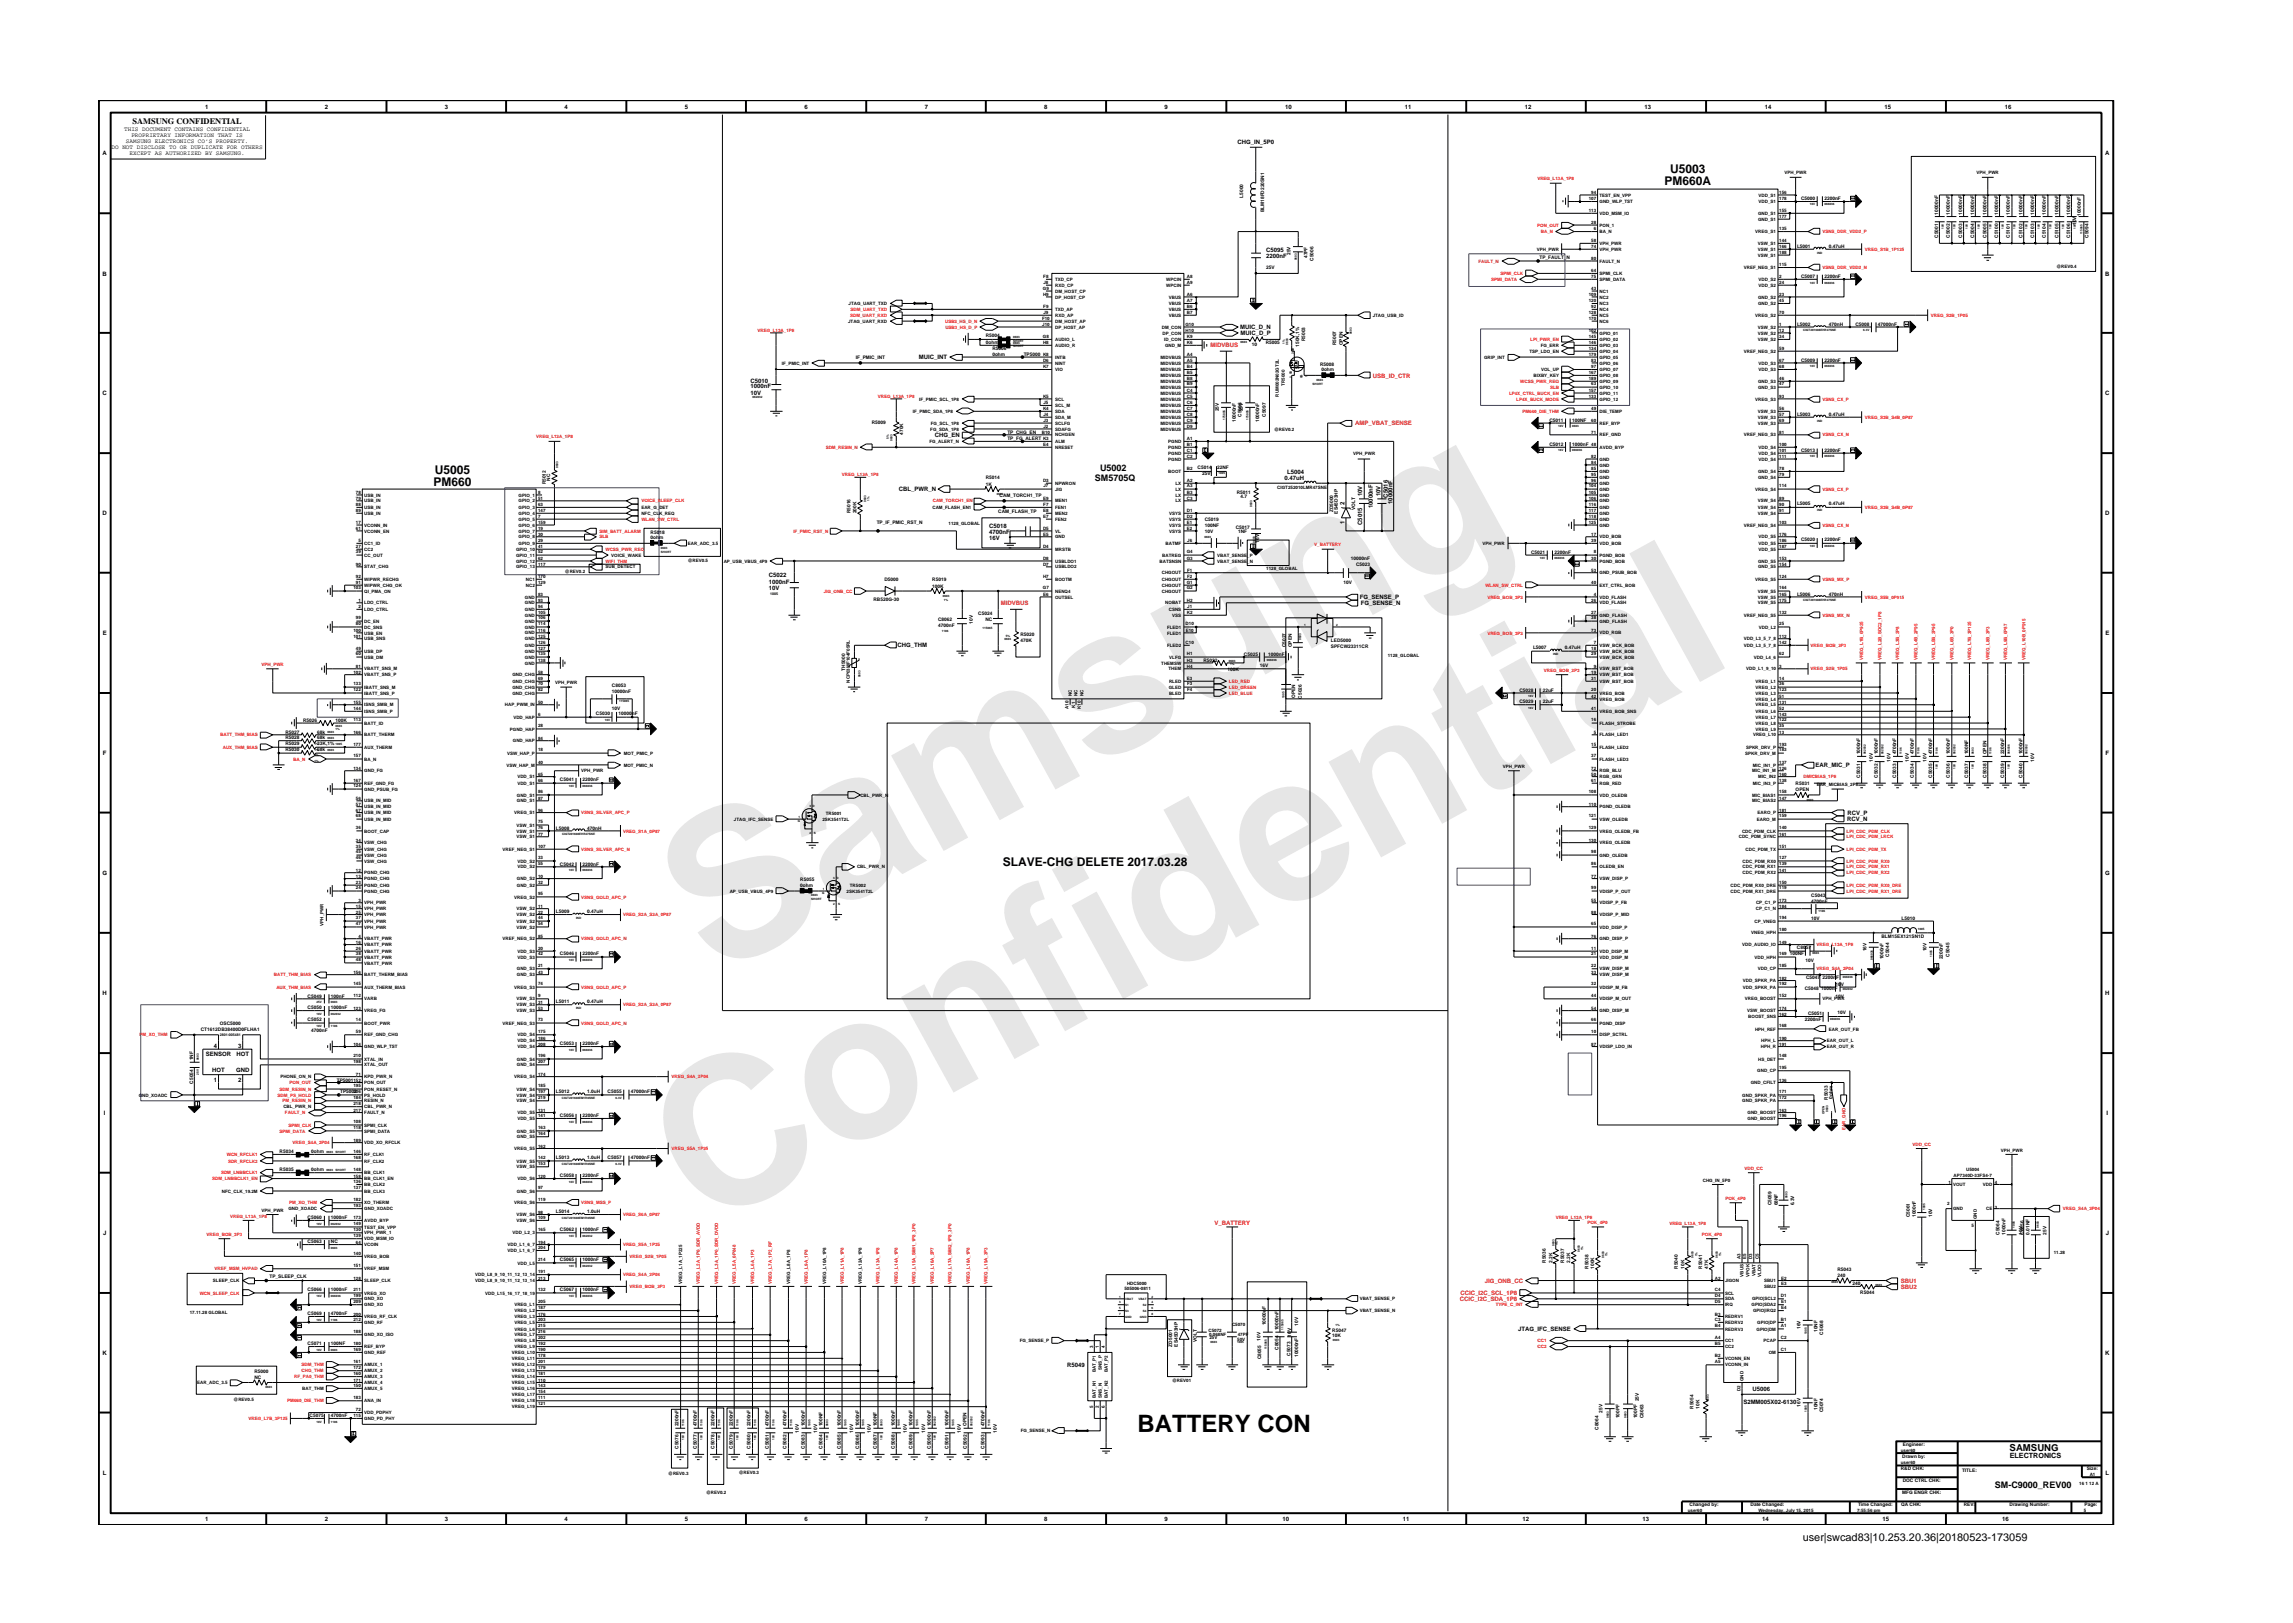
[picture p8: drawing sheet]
<svg xmlns="http://www.w3.org/2000/svg" width="297mm" height="210mm" viewBox="0 0 297 210" stroke-linecap="round" stroke-linejoin="round" font-family="sans-serif">
<defs><g id="words">
<g font-size="26.5" fill="#e6e6e6">
<text x="92.4" y="126.7" transform="rotate(-29 92.4 126.7)">Samsung</text>
<text x="91.1" y="159.4" transform="rotate(-29 91.1 159.4)">Confidential</text>
</g>
<text font-size="3.1" x="147.3" y="185.5">BATTERY CON</text>
<g font-size="1.6">
<text x="215.6" y="24">PM660A</text>
<text x="216.3" y="22.4">U5003</text>
<text x="56.2" y="63">PM660</text>
<text x="56.3" y="61.4">U5005</text>
<text x="129.9" y="112.1">SLAVE-CHG DELETE 2017.03.28</text>
</g>
<text font-size="1.4" x="233.5" y="199.7">user|swcad83|10.253.20.36|20180523-173059</text>
<g font-size="1.2">
<text x="141.8" y="62.3">SM5705Q</text>
<text x="142.5" y="61.1">U5002</text>
<text x="260.3" y="187.9">SAMSUNG</text>
<text x="258.4" y="192.7">SM-C9000_REV00</text>
</g>
<text font-size="1.1" x="17.2" y="16.1">SAMSUNG CONFIDENTIAL</text>
<text font-size=".9" x="260.3" y="188.8">ELECTRONICS</text>
<g font-size=".8">
<text x="16.1" y="17">THIS DOCUMENT CONTAINS CONFIDENTIAL</text>
<text x="17" y="17.8">PROPRIETARY INFORMATION THAT IS</text>
<text x="26.6" y="14.1">1</text>
<text x="42.1" y="14.1">2</text>
<text x="57.6" y="14.1">3</text>
<text x="73.1" y="14.1">4</text>
<text x="88.7" y="14.1">5</text>
<text x="104.2" y="14.1">6</text>
<text x="119.8" y="14.1">7</text>
<text x="135.3" y="14.1">8</text>
<text x="150.9" y="14.1">9</text>
<text x="166.5" y="14.1">10</text>
<text x="182" y="14.1">11</text>
<text x="197.5" y="14.1">12</text>
<text x="213" y="14.1">13</text>
<text x="228.6" y="14.1">14</text>
<text x="244.1" y="14.1">15</text>
<text x="259.7" y="14.1">16</text>
<text x="13.3" y="20.1">A</text>
<text x="14.5" y="19.3">DO NOT DISCLOSE TO OR DUPLICATE FOR OTHERS</text>
<text x="16.3" y="18.5">SAMSUNG ELECTRONICS CO’S PROPERTY.</text>
<text x="16.8" y="20.1">EXCEPT AS AUTHORIZED BY SAMSUNG.</text>
<text x="160.3" y="18.6">CHG_IN_5P0</text>
<text x="272.7" y="20.1">A</text>
<text x="13.3" y="35.7">B</text>
<text x="164" y="32.7">C5095</text>
<text x="164" y="33.5">2200nF</text>
<text x="272.7" y="35.7">B</text>
<text x="119" y="46.5">MUIC_INT</text>
<text x="160.7" y="42.6">MUIC_D_N</text>
<text x="160.7" y="43.4">MUIC_D_P</text>
<text x="13.3" y="51.2">C</text>
<text x="97.2" y="50.3">1000nF</text>
<text x="97.2" y="49.6">C5010</text>
<text x="97.2" y="51.2">10V</text>
<text x="272.7" y="51.2">C</text>
<text x="121.1" y="56.6">CHG_EN</text>
<text x="116.4" y="63.6">CBL_PWR_N</text>
<text x="166.4" y="62.2">0.47uH</text>
<text x="166.7" y="61.4">L5004</text>
<text x="174.2" y="65.5" transform="rotate(-90 174.2 65.5)">2</text>
<text x="176.5" y="64.3" transform="rotate(-90 176.5 64.3)">10V</text>
<text x="177.8" y="65.9" transform="rotate(-90 177.8 65.9)">10000nF</text>
<text x="178.8" y="64.3" transform="rotate(-90 178.8 64.3)">10V</text>
<text x="179.8" y="64.5" transform="rotate(-90 179.8 64.5)">C5016</text>
<text x="180.4" y="65.3" transform="rotate(-90 180.4 65.3)">10000nF</text>
<text x="13.3" y="66.8">D</text>
<text x="128.1" y="70">16V</text>
<text x="128.1" y="69.2">4700nF</text>
<text x="128.1" y="68.4">C5018</text>
<text x="174.2" y="67.8" transform="rotate(-90 174.2 67.8)">1</text>
<text x="176.5" y="68" transform="rotate(-90 176.5 68)">C5015</text>
<text x="272.7" y="66.8">D</text>
<text x="99.6" y="75.6">1000nF</text>
<text x="99.6" y="76.4">10V</text>
<text x="99.6" y="74.8">C5022</text>
<text x="176.1" y="77.6">FG_SENSE_P</text>
<text x="13.3" y="82.3">E</text>
<text x="116.3" y="83.9">CHG_THM</text>
<text x="176.3" y="78.4">FG_SENSE_N</text>
<text x="272.7" y="82.3">E</text>
<text x="13.3" y="97.8">F</text>
<text x="235.2" y="99.4">EAR_MIC_P</text>
<text x="272.8" y="97.8">F</text>
<text x="239.3" y="106.4">RCV_N</text>
<text x="239.3" y="105.6">RCV_P</text>
<text x="13.3" y="113.3">G</text>
<text x="272.7" y="113.3">G</text>
<text x="13.3" y="128.9">H</text>
<text x="272.7" y="128.9">H</text>
<text x="26.7" y="136.8">SENSOR</text>
<text x="27.7" y="135.7">4</text>
<text x="30.6" y="136.8">HOT</text>
<text x="30.8" y="135.7">3</text>
<text x="27.5" y="138.9">HOT</text>
<text x="27.7" y="140.2">1</text>
<text x="30.6" y="138.9">GND</text>
<text x="30.8" y="140.2">2</text>
<text x="13.5" y="144.4">I</text>
<text x="272.9" y="144.4">I</text>
<text x="13.4" y="160">J</text>
<text x="272.8" y="160">J</text>
<text x="196.7" y="172.4">JTAG_IFC_SENSE</text>
<text x="13.3" y="175.5">K</text>
<text x="138.2" y="177.1">R5049</text>
<text x="272.7" y="175.5">K</text>
<text x="225.8" y="181.9">S2MM005X02-6130</text>
<text x="227" y="180.1">U5006</text>
<text x="13.3" y="191.1">L</text>
<text x="272.8" y="191.1">L</text>
<text x="26.6" y="197.1">1</text>
<text x="42.1" y="197.1">2</text>
<text x="57.6" y="197.1">3</text>
<text x="73.1" y="197.1">4</text>
<text x="88.7" y="197.1">5</text>
<text x="104.2" y="197.1">6</text>
<text x="119.8" y="197.1">7</text>
<text x="135.3" y="197.1">8</text>
<text x="150.9" y="197.1">9</text>
<text x="166.1" y="197.1">10</text>
<text x="181.7" y="197.1">11</text>
<text x="197.2" y="197.1">12</text>
<text x="212.8" y="197.1">13</text>
<text x="228.3" y="197.1">14</text>
<text x="243.9" y="197.1">15</text>
<text x="259.4" y="197.1">16</text>
</g>
<g font-size=".8" fill="#f00">
<text x="156.8" y="45">MIDVBUS</text>
<text x="177.8" y="48.9">USB_ID_CTR</text>
<text x="175.5" y="55.1">AMP_VBAT_SENSE</text>
<text x="129.6" y="78.4">MIDVBUS</text>
<text x="157.3" y="158.6">V_BATTERY</text>
<text x="189.2" y="167.8">CCIC_I2C_SCL_1P8</text>
<text x="192.3" y="166.2">JIG_ONB_CC</text>
<text x="246.2" y="166.2">SBU1</text>
<text x="246.2" y="166.9">SBU2</text>
<text x="189.1" y="168.5">CCIC_I2C_SDA_1P8</text>
</g>
<g font-size=".6" fill="#f00">
<text x="199.2" y="23.4">VREG_L13A_1P8</text>
<text x="199.1" y="29.4">PON_OUT</text>
<text x="191.5" y="34">FAULT_N</text>
<text x="194.4" y="35.6">SPMI_CLK</text>
<text x="199.6" y="30.2">BA_N</text>
<text x="236.1" y="30.2">VSNS_DDR_VDD2_P</text>
<text x="236.1" y="34.9">VSNS_DDR_VDD2_N</text>
<text x="241.6" y="32.5">VREG_S1B_1P125</text>
<text x="110.1" y="41">SDM_UART_RXD</text>
<text x="110.2" y="40.3">SDM_UART_TXD</text>
<text x="122.4" y="41.8">USB3_HS_D_N</text>
<text x="193.2" y="36.4">SPMI_DATA</text>
<text x="250.1" y="41">VREG_S2B_1P05</text>
<text x="98.1" y="43">VREG_L13A_1P8</text>
<text x="122.5" y="42.6">USB3_HS_D_P</text>
<text x="198.2" y="44.2">LPI_PWR_EN</text>
<text x="113.7" y="51.5">VREG_L13A_1P8</text>
<text x="195.5" y="51.1">LP4X_CTRL_BUCK_EN</text>
<text x="196.4" y="51.9">LP4X_BUCK_MODE</text>
<text x="196.9" y="49.6">WCSS_PWR_REQ</text>
<text x="197.2" y="53.5">PM660_DIE_THM</text>
<text x="200.8" y="50.4">SLB</text>
<text x="236.1" y="51.9">VSNS_CX_P</text>
<text x="69.4" y="56.8">VREG_L13A_1P8</text>
<text x="107" y="58.2">SDM_RESIN_N</text>
<text x="236.1" y="56.5">VSNS_CX_N</text>
<text x="241.6" y="54.3">VREG_S3B_S4B_0P87</text>
<text x="83.1" y="65.1">VOICE_SLEEP_CLK</text>
<text x="109.1" y="61.6">VREG_L13A_1P8</text>
<text x="120.8" y="65.1">CAM_TORCH1_EN</text>
<text x="236.1" y="63.6">VSNS_CX_P</text>
<text x="241.6" y="65.9">VREG_S3B_S4B_0P87</text>
<text x="77.7" y="69.8">SLB</text>
<text x="77.7" y="69">SIM_BATT_ALARM</text>
<text x="78.4" y="71.4">WCSS_PWR_REQ</text>
<text x="83.1" y="67.5">WLAN_SW_CTRL</text>
<text x="102.8" y="69">IF_PMIC_RST_N</text>
<text x="170.3" y="70.8">V_BATTERY</text>
<text x="236.1" y="68.2">VSNS_CX_N</text>
<text x="78.4" y="72.9">WIFI_THM</text>
<text x="106.7" y="76.8">JIG_ONB_CC</text>
<text x="192.4" y="76">WLAN_SW_CTRL</text>
<text x="192.7" y="77.5">VREG_BOB_3P3</text>
<text x="236.1" y="75.3">VSNS_MX_P</text>
<text x="241.6" y="77.5">VREG_S5B_0P915</text>
<text x="192.7" y="82.2">VREG_BOB_3P3</text>
<text x="234.6" y="83.8">VREG_BOB_3P3</text>
<text x="236.1" y="79.9">VSNS_MX_N</text>
<text x="33.9" y="86.3">VPH_PWR</text>
<text x="159.2" y="89.2">LED_GREEN</text>
<text x="159.2" y="88.5">LED_RED</text>
<text x="159.2" y="90">LED_BLUE</text>
<text x="200" y="87.1">VREG_BOB_3P3</text>
<text x="234.6" y="86.9">VREG_S2B_1P05</text>
<text x="241.4" y="85.5" transform="rotate(-90 241.4 85.5)">VREG_L1B_0P925</text>
<text x="243.7" y="85.5" transform="rotate(-90 243.7 85.5)">VREG_L2B_SDC2_1P8</text>
<text x="246" y="85.5" transform="rotate(-90 246 85.5)">VREG_L3B_2P8</text>
<text x="248.4" y="85.5" transform="rotate(-90 248.4 85.5)">VREG_L4B_2P95</text>
<text x="250.7" y="85.5" transform="rotate(-90 250.7 85.5)">VREG_L5B_2P95</text>
<text x="253.1" y="85.5" transform="rotate(-90 253.1 85.5)">VREG_L6B_3P0</text>
<text x="255.3" y="85.5" transform="rotate(-90 255.3 85.5)">VREG_L7B_3P125</text>
<text x="257.7" y="85.5" transform="rotate(-90 257.7 85.5)">VREG_L8B_3P3</text>
<text x="260" y="85.5" transform="rotate(-90 260 85.5)">VREG_L9B_0P87</text>
<text x="262.4" y="85.5" transform="rotate(-90 262.4 85.5)">VREG_L10B_0P915</text>
<text x="28.5" y="95.4">BATT_THM_BIAS</text>
<text x="28.9" y="97">AUX_THM_BIAS</text>
<text x="38" y="98.5">BA_N</text>
<text x="233.6" y="100.8">DMICBIAS_1P8</text>
<text x="75.3" y="105.5">VSNS_SILVER_APC_P</text>
<text x="80.7" y="107.9">VREG_S1A_0P87</text>
<text x="239.2" y="107.9">LPI_CDC_PDM_CLK</text>
<text x="75.3" y="110.2">VSNS_SILVER_APC_N</text>
<text x="239.2" y="108.6">LPI_CDC_PDM_LRCK</text>
<text x="239.2" y="110.2">LPI_CDC_PDM_TX</text>
<text x="239.2" y="111.7">LPI_CDC_PDM_RX0</text>
<text x="239.2" y="112.5">LPI_CDC_PDM_RX1</text>
<text x="239.2" y="113.3">LPI_CDC_PDM_RX2</text>
<text x="75.3" y="116.4">VSNS_GOLD_APC_P</text>
<text x="80.7" y="118.7">VREG_S2A_S3A_0P87</text>
<text x="239.2" y="114.9">LPI_CDC_PDM_RX0_DRE</text>
<text x="239.2" y="115.6">LPI_CDC_PDM_RX1_DRE</text>
<text x="75.3" y="121.8">VSNS_GOLD_APC_N</text>
<text x="235.3" y="125.7">VREG_S4A_2P04</text>
<text x="235.3" y="122.6">VREG_L13A_1P8</text>
<text x="35.5" y="126.5">BATT_THM_BIAS</text>
<text x="35.8" y="128.1">AUX_THM_BIAS</text>
<text x="75.3" y="128.1">VSNS_GOLD_APC_P</text>
<text x="80.7" y="130.4">VREG_S2A_S3A_0P87</text>
<text x="18.1" y="134.3">PM_XO_THM</text>
<text x="75.3" y="132.7">VSNS_GOLD_APC_N</text>
<text x="36" y="142.1">SDM_PS_HOLD</text>
<text x="36.2" y="141.3">SDM_RESIN_N</text>
<text x="36.6" y="142.8">PM_RESIN_N</text>
<text x="37.5" y="140.4">PON_OUT</text>
<text x="87" y="139.7">VREG_S4A_2P04</text>
<text x="29.4" y="149.8">WCN_RFCLK1</text>
<text x="36.2" y="146.7">SPMI_DATA</text>
<text x="36.9" y="144.3">FAULT_N</text>
<text x="37.4" y="146">SPMI_CLK</text>
<text x="37.9" y="148.2">VREG_S4A_2P04</text>
<text x="87" y="149">VREG_S5A_1P35</text>
<text x="239.1" y="146.4" transform="rotate(-90 239.1 146.4)">EAR_GND</text>
<text x="247.8" y="148.4">VDD_CC</text>
<text x="27.5" y="152.9">SDM_LNBBCLK1_EN</text>
<text x="28.6" y="152.1">SDM_LNBBCLK1</text>
<text x="29.5" y="150.6">SDR_RFCLK2</text>
<text x="223.5" y="155.4">POK_4P0</text>
<text x="226" y="151.5">VDD_CC</text>
<text x="26.8" y="160.1">VREG_BOB_3P3</text>
<text x="29.8" y="157.8">VREG_L13A_1P8</text>
<text x="37.5" y="156">PM_XO_THM</text>
<text x="75.3" y="156">VSNS_MSS_P</text>
<text x="80.7" y="161.4">VREG_S5A_1P35</text>
<text x="80.7" y="157.6">VREG_S6A_0P87</text>
<text x="201.5" y="158">VREG_L13A_1P8</text>
<text x="205.6" y="158.6">POK_4P0</text>
<text x="216.3" y="158.7">VREG_L13A_1P8</text>
<text x="220.5" y="160.1">POK_4P0</text>
<text x="267.2" y="156.8">VREG_S4A_2P04</text>
<text x="25.9" y="167.7">WCN_SLEEP_CLK</text>
<text x="27.8" y="164.6">VREF_MSM_HVPAD</text>
<text x="80.7" y="165.3">VREG_S4A_2P04</text>
<text x="81.6" y="163">VREG_S2B_1P05</text>
<text x="81.6" y="166.9">VREG_BOB_3P3</text>
<text x="90.7" y="166.3" transform="rotate(-90 90.7 166.3)">VREG_L2A_1P0_SDR_AVDD</text>
<text x="93" y="166.3" transform="rotate(-90 93 166.3)">VREG_L3A_1P0_SDR_DVDD</text>
<text x="95.3" y="166.3" transform="rotate(-90 95.3 166.3)">VREG_L5A_0P848</text>
<text x="97.7" y="166.3" transform="rotate(-90 97.7 166.3)">VREG_L6A_1P3</text>
<text x="100" y="166.3" transform="rotate(-90 100 166.3)">VREG_L7A_1P2_RF</text>
<text x="104.6" y="166.3" transform="rotate(-90 104.6 166.3)">VREG_L9A_1P8</text>
<text x="109.3" y="166.3" transform="rotate(-90 109.3 166.3)">VREG_L11A_1P8</text>
<text x="113.9" y="166.3" transform="rotate(-90 113.9 166.3)">VREG_L13A_1P8</text>
<text x="116.3" y="166.3" transform="rotate(-90 116.3 166.3)">VREG_L14A_1P8</text>
<text x="118.6" y="166.3" transform="rotate(-90 118.6 166.3)">VREG_L15A_SIM1_1P8_3P0</text>
<text x="121" y="166.3" transform="rotate(-90 121 166.3)">VREG_L16A_2P7</text>
<text x="123.3" y="166.3" transform="rotate(-90 123.3 166.3)">VREG_L17A_SIM2_1P8_3P0</text>
<text x="125.6" y="166.3" transform="rotate(-90 125.6 166.3)">VREG_L18A_1P8</text>
<text x="127.9" y="166.3" transform="rotate(-90 127.9 166.3)">VREG_L19A_3P3</text>
<text x="193.8" y="169.2">TYPE_C_INT</text>
<text x="199.2" y="173.9">CC1</text>
<text x="38.1" y="178.5">RF_PA0_THM</text>
<text x="39.1" y="177.8">CHG_THM</text>
<text x="39.1" y="177">SDM_THM</text>
<text x="199.2" y="174.7">CC2</text>
<text x="32.2" y="184">VREG_L7B_3P125</text>
<text x="37.2" y="181.7">PM660_DIE_THM</text>
</g>
<g font-size=".6">
<text x="231.2" y="22.6">VPH_PWR</text>
<text x="256.1" y="22.6">VPH_PWR</text>
<text x="161" y="25.6" transform="rotate(-90 161 25.6)">L5000</text>
<text x="163.7" y="27.5" transform="rotate(-90 163.7 27.5)">BLM18FD220SN1</text>
<text x="205.8" y="25.9">107</text>
<text x="205.8" y="27.4">113</text>
<text x="206.1" y="29">28</text>
<text x="206.1" y="25.1">94</text>
<text x="206.5" y="29.8">6</text>
<text x="207.2" y="26.3">GND_WLP_TST</text>
<text x="207.2" y="27.8">VDD_MSM_IO</text>
<text x="207.2" y="29.4">PON_1</text>
<text x="207.2" y="25.5">TEST_EN_VPP</text>
<text x="227.7" y="27.8">GND_S1</text>
<text x="227.7" y="28.6">GND_S1</text>
<text x="227.8" y="25.5">VDD_S1</text>
<text x="227.8" y="26.3">VDD_S1</text>
<text x="230.5" y="29.8">135</text>
<text x="230.5" y="27.4">155</text>
<text x="230.5" y="25.1">156</text>
<text x="230.5" y="28.3">177</text>
<text x="230.5" y="25.9">178</text>
<text x="233.3" y="25.9">C5000</text>
<text x="236.3" y="25.9">2200nF</text>
<text x="251.1" y="27.8" transform="rotate(-90 251.1 27.8)">10000nF</text>
<text x="252.6" y="27.8" transform="rotate(-90 252.6 27.8)">10000nF</text>
<text x="254.2" y="27.8" transform="rotate(-90 254.2 27.8)">10000nF</text>
<text x="255.7" y="27.8" transform="rotate(-90 255.7 27.8)">10000nF</text>
<text x="257.3" y="27.8" transform="rotate(-90 257.3 27.8)">10000nF</text>
<text x="258.9" y="27.8" transform="rotate(-90 258.9 27.8)">10000nF</text>
<text x="260.4" y="27.8" transform="rotate(-90 260.4 27.8)">10000nF</text>
<text x="262" y="27.8" transform="rotate(-90 262 27.8)">10000nF</text>
<text x="263.5" y="27.8" transform="rotate(-90 263.5 27.8)">10000nF</text>
<text x="265" y="27.8" transform="rotate(-90 265 27.8)">10000nF</text>
<text x="266.6" y="27.8" transform="rotate(-90 266.6 27.8)">10000nF</text>
<text x="268.2" y="27.8" transform="rotate(-90 268.2 27.8)">10000nF</text>
<text x="269" y="29.2" transform="rotate(-90 269 29.2)">10V</text>
<text x="269.6" y="28" transform="rotate(-90 269.6 28)">10000nF</text>
<text x="135.2" y="36">F8</text>
<text x="153.7" y="36">A8</text>
<text x="164" y="34.8">25V</text>
<text x="167.2" y="33.1" transform="rotate(-90 167.2 33.1)">25V</text>
<text x="169.4" y="33.4" transform="rotate(-90 169.4 33.4)">47PF</text>
<text x="170.2" y="33.8" transform="rotate(-90 170.2 33.8)">C5006</text>
<text x="199.1" y="32.5">VPH_PWR</text>
<text x="199.4" y="33.5">TP_FAULT_N</text>
<text x="206.1" y="35.2">64</text>
<text x="206.1" y="32.1">74</text>
<text x="206.1" y="36">75</text>
<text x="206.1" y="31.3">58</text>
<text x="206.1" y="33.7">80</text>
<text x="207.2" y="35.6">SPMI_CLK</text>
<text x="207.2" y="30.2">BA_N</text>
<text x="207.2" y="32.5">VPH_PWR</text>
<text x="207.2" y="31.7">VPH_PWR</text>
<text x="207.2" y="34">FAULT_N</text>
<text x="225.9" y="34.9">VREF_NEG_S1</text>
<text x="227.4" y="30.2">VREG_S1</text>
<text x="227.7" y="31.7">VSW_S1</text>
<text x="227.7" y="32.5">VSW_S1</text>
<text x="227.7" y="33.3">VSW_S1</text>
<text x="230.5" y="34.4">115</text>
<text x="230.5" y="31.3">144</text>
<text x="230.5" y="32.1">166</text>
<text x="230.5" y="36">2</text>
<text x="230.5" y="32.9">188</text>
<text x="232.8" y="32.1">L5001</text>
<text x="236.9" y="32.1">0.47uH</text>
<text x="251.1" y="30.8" transform="rotate(-90 251.1 30.8)">C5001</text>
<text x="252.6" y="30.8" transform="rotate(-90 252.6 30.8)">C5002</text>
<text x="254.2" y="30.8" transform="rotate(-90 254.2 30.8)">C5003</text>
<text x="255.7" y="30.8" transform="rotate(-90 255.7 30.8)">C5004</text>
<text x="257.3" y="30.8" transform="rotate(-90 257.3 30.8)">C5005</text>
<text x="258.9" y="30.8" transform="rotate(-90 258.9 30.8)">C5100</text>
<text x="260.4" y="30.8" transform="rotate(-90 260.4 30.8)">C5101</text>
<text x="262" y="30.8" transform="rotate(-90 262 30.8)">C5102</text>
<text x="263.5" y="30.8" transform="rotate(-90 263.5 30.8)">C5103</text>
<text x="265" y="30.8" transform="rotate(-90 265 30.8)">C5104</text>
<text x="266.4" y="34.7">@REV0.4</text>
<text x="266.6" y="30.8" transform="rotate(-90 266.6 30.8)">C5105</text>
<text x="268.2" y="30.8" transform="rotate(-90 268.2 30.8)">C5106</text>
<text x="270.6" y="30.8" transform="rotate(-90 270.6 30.8)">C5094</text>
<text x="109.9" y="41.8">JTAG_UART_RXD</text>
<text x="109.9" y="39.5">JTAG_UART_TXD</text>
<text x="135" y="41.5">F10</text>
<text x="135.1" y="37.6">G9</text>
<text x="135.1" y="38.3">H9</text>
<text x="135.2" y="39.9">F9</text>
<text x="135.2" y="36.8">J8</text>
<text x="135.2" y="40.6">J9</text>
<text x="136.7" y="36.4">TXD_CP</text>
<text x="136.7" y="40.3">TXD_AP</text>
<text x="136.7" y="41.8">DM_HOST_AP</text>
<text x="136.7" y="37.9">DM_HOST_CP</text>
<text x="136.7" y="38.7">DP_HOST_CP</text>
<text x="136.7" y="37.2">RXD_CP</text>
<text x="136.7" y="41">RXD_AP</text>
<text x="151.1" y="36.4">WPCIN</text>
<text x="151.1" y="37.2">WPCIN</text>
<text x="151.4" y="40.3">VBUS</text>
<text x="151.4" y="41">VBUS</text>
<text x="151.4" y="38.7">VBUS</text>
<text x="151.4" y="39.5">VBUS</text>
<text x="153.7" y="39.9">B6</text>
<text x="153.7" y="40.6">B7</text>
<text x="153.7" y="38.3">A6</text>
<text x="153.7" y="39.1">A7</text>
<text x="153.7" y="36.8">A9</text>
<text x="177.8" y="41">JTAG_USB_ID</text>
<text x="205.8" y="38.3">109</text>
<text x="205.8" y="39.1">120</text>
<text x="205.8" y="40.6">128</text>
<text x="205.8" y="41.5">170</text>
<text x="206.1" y="37.6">43</text>
<text x="206.1" y="39.9">92</text>
<text x="207.2" y="38.7">NC2</text>
<text x="207.2" y="39.5">NC3</text>
<text x="207.2" y="41.1">NC5</text>
<text x="207.2" y="41.8">NC6</text>
<text x="207.2" y="37.9">NC1</text>
<text x="207.2" y="36.4">SPMI_DATA</text>
<text x="207.2" y="40.3">NC4</text>
<text x="227.4" y="41">VREG_S2</text>
<text x="227.7" y="39.5">GND_S2</text>
<text x="227.7" y="38.7">GND_S2</text>
<text x="227.8" y="37.2">VDD_S2</text>
<text x="227.8" y="36.4">VDD_S2</text>
<text x="230.5" y="39.1">45</text>
<text x="230.5" y="38.3">23</text>
<text x="230.5" y="36.8">24</text>
<text x="230.5" y="40.6">70</text>
<text x="233.3" y="36">C5007</text>
<text x="236.3" y="36">2200nF</text>
<text x="101.3" y="47.2">IF_PMIC_INT</text>
<text x="110.9" y="46.5">IF_PMIC_INT</text>
<text x="127.7" y="44.6">0ohm</text>
<text x="127.7" y="43.7">R5004</text>
<text x="128.6" y="45.3">R5006</text>
<text x="128.6" y="46.1">0ohm</text>
<text x="132.6" y="46.1">TP5000 K8</text>
<text x="135" y="42.2">J10</text>
<text x="135.1" y="43.8">G8</text>
<text x="135.1" y="46.9">D6</text>
<text x="135.1" y="44.5">H8</text>
<text x="135.1" y="47.7">K7</text>
<text x="136.7" y="47.2">NINT</text>
<text x="136.7" y="44.2">AUDIO_L</text>
<text x="136.7" y="42.6">DP_HOST_AP</text>
<text x="136.7" y="44.9">AUDIO_R</text>
<text x="136.7" y="46.5">INTB</text>
<text x="150.3" y="46.5">MIDVBUS</text>
<text x="150.3" y="47.2">MIDVBUS</text>
<text x="150.5" y="42.6">DM_CON</text>
<text x="150.6" y="43.3">DP_CON</text>
<text x="150.8" y="44.2">ID_CON</text>
<text x="150.9" y="44.9">GND_M</text>
<text x="153.6" y="42.2">G10</text>
<text x="153.6" y="43">H10</text>
<text x="153.7" y="47.7">B4</text>
<text x="153.7" y="46.1">A4</text>
<text x="153.7" y="46.9">A5</text>
<text x="153.7" y="44.5">K6</text>
<text x="153.7" y="43.8">K9</text>
<text x="162.2" y="44.8">10</text>
<text x="164" y="44.5">R5005</text>
<text x="168.3" y="44.9" transform="rotate(-90 168.3 44.9)">150K,1%</text>
<text x="169.1" y="44.2" transform="rotate(-90 169.1 44.2)">R5003</text>
<text x="171" y="47.4">R5008</text>
<text x="173.1" y="44.7" transform="rotate(-90 173.1 44.7)">R5007</text>
<text x="173.9" y="44.7" transform="rotate(-90 173.9 44.7)">OPEN</text>
<text x="192.2" y="46.5">GRIP_INT</text>
<text x="198.1" y="45.7">TSP_LDO_EN</text>
<text x="199.6" y="44.9">FG_ERR</text>
<text x="205.8" y="43">102</text>
<text x="205.8" y="45.3">134</text>
<text x="205.8" y="43.8">145</text>
<text x="205.8" y="44.5">146</text>
<text x="205.8" y="46.1">179</text>
<text x="206.1" y="46.9">83</text>
<text x="206.1" y="47.7">97</text>
<text x="207.2" y="43.3">GPIO_01</text>
<text x="207.2" y="45.7">GPIO_04</text>
<text x="207.2" y="44.2">GPIO_02</text>
<text x="207.2" y="44.9">GPIO_03</text>
<text x="207.2" y="46.5">GPIO_05</text>
<text x="207.2" y="47.2">GPIO_06</text>
<text x="225.9" y="45.7">VREF_NEG_S2</text>
<text x="227.7" y="42.6">VSW_S2</text>
<text x="227.7" y="43.3">VSW_S2</text>
<text x="227.7" y="44.2">VSW_S2</text>
<text x="227.8" y="47.2">VDD_S3</text>
<text x="230.5" y="42.2">1</text>
<text x="230.5" y="43">12</text>
<text x="230.5" y="43.8">34</text>
<text x="230.5" y="46.9">67</text>
<text x="230.5" y="47.7">68</text>
<text x="230.5" y="45.3">59</text>
<text x="232.8" y="42.2">L5002</text>
<text x="233.3" y="46.8">C5009</text>
<text x="236.3" y="46.8">2200nF</text>
<text x="236.9" y="42.2">470nH</text>
<text x="240.3" y="42.2">C5008</text>
<text x="243.3" y="42.2">47000nF</text>
<text x="118.3" y="53.5">IF_PMIC_SDA_1P8</text>
<text x="119.1" y="51.9">IF_PMIC_SCL_1P8</text>
<text x="135.1" y="53.1">K4</text>
<text x="135.1" y="51.5">K5</text>
<text x="135.2" y="53.8">J4</text>
<text x="135.2" y="52.3">J5</text>
<text x="136.7" y="52.7">SCL_M</text>
<text x="136.7" y="48.1">VIO</text>
<text x="136.7" y="53.5">SDA</text>
<text x="136.7" y="51.9">SCL</text>
<text x="150.3" y="49.6">MIDVBUS</text>
<text x="150.3" y="50.4">MIDVBUS</text>
<text x="150.3" y="51.1">MIDVBUS</text>
<text x="150.3" y="51.9">MIDVBUS</text>
<text x="150.3" y="52.7">MIDVBUS</text>
<text x="150.3" y="53.5">MIDVBUS</text>
<text x="150.3" y="48.1">MIDVBUS</text>
<text x="150.3" y="48.8">MIDVBUS</text>
<text x="153.7" y="52.3">C6</text>
<text x="153.7" y="53.1">C7</text>
<text x="153.7" y="53.8">C8</text>
<text x="153.7" y="49.2">B8</text>
<text x="153.7" y="49.9">B9</text>
<text x="153.7" y="50.8">C4</text>
<text x="153.7" y="51.5">C5</text>
<text x="153.7" y="48.4">B5</text>
<text x="157.9" y="53.3" transform="rotate(-90 157.9 53.3)">25V</text>
<text x="161" y="53.3" transform="rotate(-90 161 53.3)">25V</text>
<text x="165.7" y="51.4" transform="rotate(-90 165.7 51.4)">RUM002N02GT2L</text>
<text x="166.4" y="50" transform="rotate(-90 166.4 50)">TR5000</text>
<text x="171.2" y="48.1">0ohm</text>
<text x="198.7" y="48.8">BIXBY_KEY</text>
<text x="199.6" y="48.1">VOL_UP</text>
<text x="205.8" y="51.5">133</text>
<text x="205.8" y="50.8">157</text>
<text x="205.8" y="48.4">167</text>
<text x="205.8" y="49.2">189</text>
<text x="206.1" y="53.1">49</text>
<text x="206.1" y="49.9">63</text>
<text x="207.2" y="51.9">GPIO_12</text>
<text x="207.2" y="51.1">GPIO_11</text>
<text x="207.2" y="48.8">GPIO_08</text>
<text x="207.2" y="53.5">DIE_TEMP</text>
<text x="207.2" y="49.6">GPIO_09</text>
<text x="207.2" y="50.4">GPIO_10</text>
<text x="207.2" y="48.1">GPIO_07</text>
<text x="227.4" y="51.9">VREG_S3</text>
<text x="227.7" y="53.5">VSW_S3</text>
<text x="227.7" y="49.6">GND_S3</text>
<text x="227.7" y="50.4">GND_S3</text>
<text x="227.8" y="48.1">VDD_S3</text>
<text x="230.5" y="49.2">46</text>
<text x="230.5" y="49.9">47</text>
<text x="230.5" y="53.1">56</text>
<text x="230.5" y="53.8">57</text>
<text x="230.5" y="51.5">93</text>
<text x="232.8" y="53.9">L5003</text>
<text x="236.9" y="53.9">0.47uH</text>
<text x="112.9" y="54.9">R5009</text>
<text x="117" y="56.3" transform="rotate(-90 117 56.3)">470K</text>
<text x="120.4" y="57.4">FG_ALERT_N</text>
<text x="120.5" y="55.8">FG_SDA_1P8</text>
<text x="120.6" y="55">FG_SCL_1P8</text>
<text x="130.5" y="56.2">TP_CHG_EN</text>
<text x="130.5" y="57">TP_FG_ALERT K3</text>
<text x="135" y="56.2">B10</text>
<text x="135.1" y="57.7">E4</text>
<text x="135.2" y="55.4">J2</text>
<text x="135.2" y="54.7">J3</text>
<text x="136.7" y="56.5">NCHGEN</text>
<text x="136.7" y="58.2">NRESET</text>
<text x="136.7" y="55.8">SDAFG</text>
<text x="136.7" y="55">SCLFG</text>
<text x="136.7" y="54.3">SDA_M</text>
<text x="136.7" y="57.4">ALM</text>
<text x="150.3" y="55.8">MIDVBUS</text>
<text x="150.3" y="54.3">MIDVBUS</text>
<text x="150.3" y="55">MIDVBUS</text>
<text x="151.3" y="57.4">PGND</text>
<text x="151.3" y="58.9">PGND</text>
<text x="151.3" y="59.7">PGND</text>
<text x="151.3" y="58.2">PGND</text>
<text x="153.7" y="57">A1</text>
<text x="153.7" y="54.7">C9</text>
<text x="153.7" y="58.5">C1</text>
<text x="153.7" y="59.3">C2</text>
<text x="153.7" y="57.7">B1</text>
<text x="153.7" y="55.4">D9</text>
<text x="160.1" y="54.7" transform="rotate(-90 160.1 54.7)">10000nF</text>
<text x="160.8" y="54" transform="rotate(-90 160.8 54)">C5096</text>
<text x="163.1" y="54.7" transform="rotate(-90 163.1 54.7)">10000nF</text>
<text x="164" y="54" transform="rotate(-90 164 54)">C5097</text>
<text x="165" y="55.8">@REV0.2</text>
<text x="175.3" y="58.9">VPH_PWR</text>
<text x="200.7" y="57.8">C5012</text>
<text x="200.7" y="54.6">C5011</text>
<text x="203.7" y="54.6">100NF</text>
<text x="203.7" y="57.8">1000nF 48</text>
<text x="206.1" y="54.7">60</text>
<text x="206.1" y="59.3">82</text>
<text x="206.1" y="56.2">71</text>
<text x="207.2" y="58.2">AVDD_BYP</text>
<text x="207.2" y="55">REF_BYP</text>
<text x="207.2" y="59.7">GND</text>
<text x="207.2" y="56.5">REF_GND</text>
<text x="225.9" y="56.5">VREF_NEG_S3</text>
<text x="227.7" y="54.3">VSW_S3</text>
<text x="227.7" y="55">VSW_S3</text>
<text x="227.8" y="58.2">VDD_S4</text>
<text x="227.8" y="58.9">VDD_S4</text>
<text x="227.8" y="59.7">VDD_S4</text>
<text x="230.5" y="57.7">100</text>
<text x="230.5" y="58.5">101</text>
<text x="230.5" y="59.3">111</text>
<text x="230.5" y="54.7">69</text>
<text x="230.5" y="56.2">81</text>
<text x="233.3" y="58.5">C5013</text>
<text x="236.3" y="58.5">2200nF</text>
<text x="46.1" y="64">78</text>
<text x="46.1" y="64.8">79</text>
<text x="46.1" y="65.5">88</text>
<text x="47.2" y="64.3">USB_IN</text>
<text x="47.2" y="65.1">USB_IN</text>
<text x="47.2" y="65.9">USB_IN</text>
<text x="67.2" y="65.1">GPIO_2</text>
<text x="67.2" y="65.9">GPIO_3</text>
<text x="67.2" y="64.3">GPIO_1</text>
<text x="69.7" y="64.8">51</text>
<text x="69.7" y="65.5">63</text>
<text x="69.7" y="64">8</text>
<text x="70.7" y="62.8" transform="rotate(-90 70.7 62.8)">R5012</text>
<text x="71.3" y="62.3" transform="rotate(-90 71.3 62.3)">NC</text>
<text x="83.1" y="65.9">EAR_G_DET</text>
<text x="120.8" y="65.9">CAM_FLASH_EN1</text>
<text x="127.7" y="62.1">R5014</text>
<text x="127.7" y="62.9">1K</text>
<text x="129.5" y="64.3">CAM_TORCH1_TP</text>
<text x="135.1" y="62.4">D3</text>
<text x="135.1" y="64.8">E9</text>
<text x="135.2" y="65.5">F7</text>
<text x="135.2" y="63.1">J7</text>
<text x="136.7" y="62.8">NPWRON</text>
<text x="136.7" y="65.9">FEN1</text>
<text x="136.7" y="65.1">MEN1</text>
<text x="136.7" y="63.6">JIG</text>
<text x="151.3" y="61.3">BOOT</text>
<text x="152.3" y="65.1">LX</text>
<text x="152.3" y="64.3">LX</text>
<text x="152.3" y="62.8">LX</text>
<text x="152.3" y="63.6">LX</text>
<text x="153.7" y="64.8">C3</text>
<text x="153.7" y="60.9">B2</text>
<text x="153.7" y="64">B3</text>
<text x="153.7" y="62.4">A2</text>
<text x="153.7" y="63.1">A3</text>
<text x="155.1" y="60.8">C5014</text>
<text x="155.7" y="61.6">25V</text>
<text x="157.7" y="60.8">22NF</text>
<text x="160.2" y="64">R5011</text>
<text x="160.7" y="64.6">4.7</text>
<text x="165.5" y="63.4">CIGT252010LMR47SNE</text>
<text x="205.8" y="65.5">116</text>
<text x="205.8" y="63.1">104</text>
<text x="205.8" y="64">105</text>
<text x="205.8" y="64.8">106</text>
<text x="206.1" y="60.1">84</text>
<text x="206.1" y="60.9">85</text>
<text x="206.1" y="61.6">95</text>
<text x="206.1" y="62.4">96</text>
<text x="207.2" y="65.9">GND</text>
<text x="207.2" y="63.6">GND</text>
<text x="207.2" y="64.3">GND</text>
<text x="207.2" y="65.1">GND</text>
<text x="207.2" y="60.4">GND</text>
<text x="207.2" y="61.3">GND</text>
<text x="207.2" y="62">GND</text>
<text x="207.2" y="62.8">GND</text>
<text x="227.4" y="63.6">VREG_S4</text>
<text x="227.7" y="65.1">VSW_S4</text>
<text x="227.7" y="65.9">VSW_S4</text>
<text x="227.7" y="61.3">GND_S4</text>
<text x="227.7" y="62">GND_S4</text>
<text x="230.5" y="63.1">114</text>
<text x="230.5" y="60.9">78</text>
<text x="230.5" y="61.6">79</text>
<text x="230.5" y="64.8">89</text>
<text x="230.5" y="65.5">90</text>
<text x="232.8" y="65.5">L5005</text>
<text x="236.9" y="65.5">0.47uH</text>
<text x="46.1" y="67.9">17</text>
<text x="46.1" y="71.7">39</text>
<text x="46.1" y="70.9">27</text>
<text x="46.1" y="68.7">61</text>
<text x="46.1" y="66.3">89</text>
<text x="46.4" y="70.2">5</text>
<text x="47.2" y="68.2">VCONN_IN</text>
<text x="47.2" y="71.4">CC2</text>
<text x="47.2" y="69">VCONN_EN</text>
<text x="47.2" y="70.6">CC1_ID</text>
<text x="47.2" y="66.7">USB_IN</text>
<text x="66.9" y="71.4">GPIO_10</text>
<text x="67.2" y="66.7">GPIO_4</text>
<text x="67.2" y="68.2">GPIO_6</text>
<text x="67.2" y="69">GPIO_7</text>
<text x="67.2" y="69.8">GPIO_8</text>
<text x="67.2" y="70.6">GPIO_9</text>
<text x="67.2" y="67.5">GPIO_5</text>
<text x="69.7" y="67.9">159</text>
<text x="69.7" y="66.3">147</text>
<text x="69.7" y="68.7">19</text>
<text x="69.7" y="70.2">29</text>
<text x="69.7" y="69.4">30</text>
<text x="69.7" y="71.7">52</text>
<text x="69.7" y="70.9">41</text>
<text x="69.7" y="67">7</text>
<text x="83.1" y="66.7">NFC_CLK_REQ</text>
<text x="84.3" y="69.9">0ohm</text>
<text x="84.3" y="69.1">R5018</text>
<text x="89.1" y="70.6">EAR_ADC_3.5</text>
<text x="110.2" y="66.5" transform="rotate(-90 110.2 66.5)">R5016</text>
<text x="110.9" y="66.5" transform="rotate(-90 110.9 66.5)">200K</text>
<text x="113.6" y="67.9">TP_IF_PMIC_RST_N</text>
<text x="122.9" y="68">1128_GLOBAL</text>
<text x="129.3" y="66.5">CAM_FLASH_TP</text>
<text x="135.1" y="70.9">D4</text>
<text x="135.1" y="68.7">D5</text>
<text x="135.1" y="69.4">E5</text>
<text x="135.1" y="67">E7</text>
<text x="135.1" y="66.3">E8</text>
<text x="136.7" y="69.8">GND</text>
<text x="136.7" y="67.5">FEN2</text>
<text x="136.7" y="66.7">MEN2</text>
<text x="136.7" y="71.4">MRSTB</text>
<text x="136.7" y="69">VL</text>
<text x="151" y="70.6">BATMF</text>
<text x="151.5" y="67.5">VSYS</text>
<text x="151.5" y="69">VSYS</text>
<text x="151.5" y="68.2">VSYS</text>
<text x="151.5" y="66.7">VSYS</text>
<text x="153.7" y="71.7">G4</text>
<text x="153.7" y="66.3">D1</text>
<text x="153.7" y="67">D2</text>
<text x="153.8" y="67.9">E1</text>
<text x="153.8" y="68.7">E2</text>
<text x="153.8" y="70.2">J6</text>
<text x="156.1" y="69.1">10V</text>
<text x="156.1" y="68.3">100NF</text>
<text x="156.1" y="67.5">C5019</text>
<text x="160.1" y="68.5">C5017</text>
<text x="160.4" y="69.1">1NF</text>
<text x="163.1" y="70.3" transform="rotate(-90 163.1 70.3)">16V</text>
<text x="172.7" y="66.3" transform="rotate(-90 172.7 66.3)">ZD5000</text>
<text x="173.3" y="66.5" transform="rotate(-90 173.3 66.5)">ES45D3HP</text>
<text x="175.5" y="66.1" transform="rotate(-90 175.5 66.1)">VOLT</text>
<text x="192.1" y="70.6">VPH_PWR</text>
<text x="198.3" y="71.7">C5021</text>
<text x="201.4" y="71.7">2200nF</text>
<text x="205.8" y="66.3">117</text>
<text x="205.8" y="67">118</text>
<text x="205.8" y="67.9">125</text>
<text x="206.1" y="69.4">17</text>
<text x="206.1" y="70.2">39</text>
<text x="206.5" y="71.7">8</text>
<text x="207.2" y="66.7">GND</text>
<text x="207.2" y="67.5">GND</text>
<text x="207.2" y="68.2">GND</text>
<text x="207.2" y="69.8">VDD_BOB</text>
<text x="207.2" y="70.6">VDD_BOB</text>
<text x="225.9" y="68.2">VREF_NEG_S4</text>
<text x="227.7" y="66.7">VSW_S4</text>
<text x="227.8" y="69.8">VDD_S5</text>
<text x="227.8" y="70.6">VDD_S5</text>
<text x="227.8" y="71.4">VDD_S5</text>
<text x="230.5" y="67.9">103</text>
<text x="230.5" y="69.4">176</text>
<text x="230.5" y="70.2">186</text>
<text x="230.5" y="70.9">187</text>
<text x="230.5" y="66.3">91</text>
<text x="233.3" y="70.1">C5020</text>
<text x="236.3" y="70.1">2200nF</text>
<text x="45.8" y="76.4">103</text>
<text x="46.1" y="73.3">90</text>
<text x="46.1" y="75.6">91</text>
<text x="46.1" y="74.8">92</text>
<text x="46.4" y="78">1</text>
<text x="47.2" y="76.8">QI_PMA_ON</text>
<text x="47.2" y="72.1">CC_OUT</text>
<text x="47.2" y="73.6">STAT_CHG</text>
<text x="47.2" y="76">WIPWR_CHG_OK</text>
<text x="47.2" y="75.3">WIPWR_RECHG</text>
<text x="66.9" y="73.6">GPIO_13</text>
<text x="66.9" y="72.1">GPIO_11</text>
<text x="66.9" y="72.9">GPIO_12</text>
<text x="68" y="77.5">GND</text>
<text x="68.1" y="76">NC2</text>
<text x="68.1" y="75.3">NC1</text>
<text x="69.7" y="73.3">117</text>
<text x="69.7" y="75.6">129</text>
<text x="69.7" y="74.8">170</text>
<text x="69.7" y="72.5">62</text>
<text x="69.7" y="77.2">83</text>
<text x="69.7" y="78">93</text>
<text x="73.2" y="74.2">@REV0.2</text>
<text x="78.4" y="73.6">SUB_DETECT</text>
<text x="79.2" y="72.1">VOICE_WAKE</text>
<text x="89.1" y="72.8">@REV0.5</text>
<text x="93.8" y="72.9">AP_USB_VBUS_4P9</text>
<text x="113.1" y="77.9">RB520G-30</text>
<text x="114.6" y="75.3">D5000</text>
<text x="120.8" y="76.1">100K</text>
<text x="120.8" y="75.3">R5019</text>
<text x="135.1" y="76.4">G7</text>
<text x="135.1" y="73.3">D7</text>
<text x="135.1" y="72.5">D8</text>
<text x="135.1" y="74.8">H7</text>
<text x="135.1" y="77.2">E6</text>
<text x="136.7" y="77.5">OUTSEL</text>
<text x="136.7" y="73.6">USBLDO2</text>
<text x="136.7" y="72.9">USBLDO1</text>
<text x="136.7" y="76.8">NENQ4</text>
<text x="136.7" y="75.3">BOOTM</text>
<text x="150.2" y="72.9">BATSNSN</text>
<text x="150.5" y="75.3">CHGOUT</text>
<text x="150.5" y="74.4">CHGOUT</text>
<text x="150.5" y="76">CHGOUT</text>
<text x="150.5" y="76.8">CHGOUT</text>
<text x="150.6" y="72.1">BATREG</text>
<text x="153.7" y="75.6">G1</text>
<text x="153.7" y="76.4">G2</text>
<text x="153.7" y="72.5">G3</text>
<text x="153.7" y="78">H2</text>
<text x="153.8" y="74.8">F2</text>
<text x="153.8" y="74.1">F1</text>
<text x="157.7" y="72.9">VBAT_SENSE_N</text>
<text x="157.7" y="72.1">VBAT_SENSE_P</text>
<text x="164" y="73.9">1128_GLOBAL</text>
<text x="174" y="75.6">10V</text>
<text x="175" y="72.5">10000nF</text>
<text x="175.7" y="73.3">C5023</text>
<text x="206.1" y="75.6">40</text>
<text x="206.1" y="72.5">30</text>
<text x="206.1" y="78">26</text>
<text x="206.1" y="74.1">53</text>
<text x="206.5" y="77.2">4</text>
<text x="207.2" y="77.5">VDD_FLASH</text>
<text x="207.2" y="76">EXT_CTRL_BOB</text>
<text x="207.2" y="72.9">PGND_BOB</text>
<text x="207.2" y="74.4">GND_PSUB_BOB</text>
<text x="207.2" y="72.1">PGND_BOB</text>
<text x="227.4" y="75.3">VREG_S5</text>
<text x="227.7" y="76.8">VSW_S5</text>
<text x="227.7" y="77.5">VSW_S5</text>
<text x="227.7" y="72.9">GND_S5</text>
<text x="227.7" y="73.6">GND_S5</text>
<text x="230.5" y="74.8">124</text>
<text x="230.5" y="72.5">153</text>
<text x="230.5" y="73.3">154</text>
<text x="230.5" y="78">175</text>
<text x="230.5" y="76.4">164</text>
<text x="230.5" y="77.2">165</text>
<text x="232.8" y="77.2">L5006</text>
<text x="236.9" y="77.2">470nH</text>
<text x="45.8" y="81.9">100</text>
<text x="45.8" y="82.6">101</text>
<text x="46.1" y="81">80</text>
<text x="46.1" y="80.3">99</text>
<text x="46.4" y="78.7">2</text>
<text x="47.2" y="82.2">USB_EN</text>
<text x="47.2" y="83">USB_SNS</text>
<text x="47.2" y="79.1">LDO_CTRL</text>
<text x="47.2" y="81.4">DC_SNS</text>
<text x="47.2" y="80.7">DC_EN</text>
<text x="47.2" y="78.3">LDO_CTRL</text>
<text x="68" y="79.9">GND</text>
<text x="68" y="80.7">GND</text>
<text x="68" y="81.4">GND</text>
<text x="68" y="82.2">GND</text>
<text x="68" y="83">GND</text>
<text x="68" y="83.8">GND</text>
<text x="68" y="78.3">GND</text>
<text x="68" y="79.1">GND</text>
<text x="69.7" y="79.5">105</text>
<text x="69.7" y="80.3">106</text>
<text x="69.7" y="81">114</text>
<text x="69.7" y="81.9">116</text>
<text x="69.7" y="82.6">125</text>
<text x="69.7" y="83.4">126</text>
<text x="69.7" y="78.7">94</text>
<text x="121.5" y="81.2">4700nF</text>
<text x="121.5" y="80.5">C8062</text>
<text x="126" y="80.8" transform="rotate(-90 126 80.8)">10V</text>
<text x="126.7" y="79.7">C5024</text>
<text x="127.7" y="80.5">NC</text>
<text x="132.2" y="82.4">R5020</text>
<text x="132.2" y="83.2">470K</text>
<text x="151" y="78.3">NOBAT</text>
<text x="151.2" y="83.8">FLED2</text>
<text x="151.2" y="82.2">FLED1</text>
<text x="151.2" y="81.4">FLED1</text>
<text x="151.4" y="79.2">CSNS</text>
<text x="151.9" y="79.9">VSS</text>
<text x="153.6" y="81">D10</text>
<text x="153.6" y="83.4">C10</text>
<text x="153.6" y="81.9">E10</text>
<text x="153.7" y="79.5">K2</text>
<text x="153.8" y="78.7">J1</text>
<text x="166.6" y="83.8" transform="rotate(-90 166.6 83.8)">C5027</text>
<text x="167.3" y="83.8" transform="rotate(-90 167.3 83.8)">OPEN</text>
<text x="172.4" y="83.9">SPFCW23311CR</text>
<text x="172.4" y="83.2">LED5000</text>
<text x="206.1" y="80.3">38</text>
<text x="206.1" y="79.5">27</text>
<text x="206.1" y="81.9">73</text>
<text x="206.5" y="83.4">7</text>
<text x="207.2" y="80.7">GND_FLASH</text>
<text x="207.2" y="78.3">VDD_FLASH</text>
<text x="207.2" y="79.9">GND_FLASH</text>
<text x="207.2" y="82.2">VDD_RGB</text>
<text x="207.2" y="83.8">VSW_BCK_BOB</text>
<text x="225.9" y="83">VDD_L3_5_7_8</text>
<text x="225.9" y="83.8">VDD_L3_5_7_8</text>
<text x="225.9" y="79.9">VREF_NEG_S5</text>
<text x="227.7" y="78.3">VSW_S5</text>
<text x="227.8" y="81.4">VDD_L2</text>
<text x="230.5" y="82.6">112</text>
<text x="230.5" y="79.5">132</text>
<text x="230.5" y="83.4">142</text>
<text x="230.5" y="81">25</text>
<text x="45.8" y="87.3">102</text>
<text x="45.8" y="89.6">122</text>
<text x="45.8" y="88.8">133</text>
<text x="46.1" y="84.9">60</text>
<text x="46.1" y="84.1">49</text>
<text x="46.1" y="86.5">81</text>
<text x="47.2" y="87.6">VBATT_SNS_P</text>
<text x="47.2" y="90">IBATT_SNS_P</text>
<text x="47.2" y="89.2">IBATT_SNS_M</text>
<text x="47.2" y="85.3">USB_DM</text>
<text x="47.2" y="84.6">USB_DP</text>
<text x="47.2" y="86.9">VBATT_SNS_M</text>
<text x="66.4" y="87.6">GND_CHG</text>
<text x="66.4" y="88.5">GND_CHG</text>
<text x="66.4" y="90">GND_CHG</text>
<text x="66.4" y="89.2">GND_CHG</text>
<text x="68" y="84.6">GND</text>
<text x="68" y="85.3">GND</text>
<text x="68" y="86.1">GND</text>
<text x="69.7" y="84.1">127</text>
<text x="69.7" y="84.9">135</text>
<text x="69.7" y="85.8">138</text>
<text x="69.7" y="87.3">58</text>
<text x="69.7" y="88">69</text>
<text x="69.7" y="89.6">82</text>
<text x="69.7" y="88.8">70</text>
<text x="71.9" y="88.6">VPH_PWR</text>
<text x="79.3" y="89">C8053</text>
<text x="79.3" y="89.8">10000nF</text>
<text x="109.5" y="86.9" transform="rotate(-90 109.5 86.9)">TH5000</text>
<text x="110.1" y="88.4" transform="rotate(-90 110.1 88.4)">NCP03WF104F05RL</text>
<text x="150.4" y="86.1">THEMSW</text>
<text x="151.4" y="86.9">THEM</text>
<text x="151.4" y="89.2">GLED</text>
<text x="151.4" y="90">BLED</text>
<text x="151.4" y="88.5">RLED</text>
<text x="151.5" y="85.3">VLFG</text>
<text x="153.7" y="84.9">H1</text>
<text x="153.7" y="85.8">H3</text>
<text x="153.7" y="86.5">H4</text>
<text x="153.8" y="88">E3</text>
<text x="153.8" y="88.8">F3</text>
<text x="153.8" y="89.6">F4</text>
<text x="155.9" y="85.7">R5022</text>
<text x="159" y="86.9">100K</text>
<text x="161.1" y="84.9">C5025</text>
<text x="163.2" y="86.5">16V</text>
<text x="164.3" y="84.9">1000nF</text>
<text x="179.8" y="85.1">1128_GLOBAL</text>
<text x="196.8" y="89.6">C5028</text>
<text x="198.6" y="84.1">L5007</text>
<text x="199.8" y="89.6">22uF</text>
<text x="202.7" y="84.1">0.47uH</text>
<text x="206.1" y="84.1">18</text>
<text x="206.1" y="84.9">29</text>
<text x="206.1" y="88">31</text>
<text x="206.1" y="87.3">19</text>
<text x="206.1" y="89.6">20</text>
<text x="206.5" y="86.5">9</text>
<text x="207.2" y="84.6">VSW_BCK_BOB</text>
<text x="207.2" y="85.3">VSW_BCK_BOB</text>
<text x="207.2" y="88.5">VSW_BST_BOB</text>
<text x="207.2" y="87.6">VSW_BST_BOB</text>
<text x="207.2" y="90">VREG_BOB</text>
<text x="207.2" y="86.9">VSW_BST_BOB</text>
<text x="226.2" y="86.9">VDD_L1_9_10</text>
<text x="227.2" y="85.3">VDD_L4_6</text>
<text x="227.4" y="90">VREG_L3</text>
<text x="227.4" y="88.5">VREG_L1</text>
<text x="227.4" y="89.2">VREG_L2</text>
<text x="230.5" y="89.6">123</text>
<text x="230.5" y="88">14</text>
<text x="230.5" y="88.8">36</text>
<text x="230.5" y="86.5">3</text>
<text x="230.5" y="84.9">62</text>
<text x="37" y="95">R5027</text>
<text x="37" y="95.8">R5028</text>
<text x="39.3" y="93.5">R5026</text>
<text x="41.1" y="95">68k</text>
<text x="41.1" y="95.8">68k</text>
<text x="43.5" y="93.5">100K</text>
<text x="45.8" y="93.5">113</text>
<text x="45.8" y="91.2">155</text>
<text x="45.8" y="91.9">144</text>
<text x="45.8" y="95.1">166</text>
<text x="47.2" y="93.9">BATT_ID</text>
<text x="47.2" y="91.5">ISNS_SMB_M</text>
<text x="47.2" y="92.4">ISNS_SMB_P</text>
<text x="47.2" y="95.4">BATT_THERM</text>
<text x="65.4" y="91.5">HAP_PWM_IN</text>
<text x="66" y="94.6">PGND_HAP</text>
<text x="66.5" y="93.1">VDD_HAP</text>
<text x="69.7" y="94.2">28</text>
<text x="69.7" y="91.2">50</text>
<text x="69.7" y="92.7">6</text>
<text x="69.7" y="95.8">84</text>
<text x="77.2" y="92.7">C5030</text>
<text x="79.3" y="92">10V</text>
<text x="80.1" y="92.7">10000nF</text>
<text x="138.4" y="91.8" transform="rotate(-90 138.4 91.8)">A10</text>
<text x="138.8" y="90.2" transform="rotate(-90 138.8 90.2)">NC</text>
<text x="139.3" y="91.7" transform="rotate(-90 139.3 91.7)">K1</text>
<text x="139.6" y="90.2" transform="rotate(-90 139.6 90.2)">NC</text>
<text x="140" y="91.8" transform="rotate(-90 140 91.8)">K10</text>
<text x="140.4" y="90.2" transform="rotate(-90 140.4 90.2)">NC</text>
<text x="167.8" y="90.4" transform="rotate(-90 167.8 90.4)">OPEN</text>
<text x="168.6" y="90.5" transform="rotate(-90 168.6 90.5)">C5026</text>
<text x="196.8" y="91.1">C5029</text>
<text x="199.8" y="91.1">22uF</text>
<text x="206.1" y="93.5">16</text>
<text x="206.1" y="91.9">41</text>
<text x="206.1" y="90.4">42</text>
<text x="206.5" y="95.1">5</text>
<text x="207.2" y="93.9">FLASH_STROBE</text>
<text x="207.2" y="95.4">FLASH_LED1</text>
<text x="207.2" y="92.4">VREG_BOB_SNS</text>
<text x="207.2" y="90.7">VREG_BOB</text>
<text x="227.1" y="95.4">VREG_L10</text>
<text x="227.4" y="93.9">VREG_L8</text>
<text x="227.4" y="91.5">VREG_L5</text>
<text x="227.4" y="93.1">VREG_L7</text>
<text x="227.4" y="94.6">VREG_L9</text>
<text x="227.4" y="90.7">VREG_L4</text>
<text x="227.4" y="92.4">VREG_L6</text>
<text x="230.5" y="93.5">122</text>
<text x="230.5" y="95.1">13</text>
<text x="230.5" y="91.2">131</text>
<text x="230.5" y="92.7">143</text>
<text x="230.5" y="94.2">35</text>
<text x="230.5" y="90.4">51</text>
<text x="230.5" y="91.9">52</text>
<text x="37" y="97.3">R5030</text>
<text x="37" y="96.5">R5029</text>
<text x="41.1" y="97.3">68k</text>
<text x="41.1" y="96.5">33K,1%</text>
<text x="45.8" y="99.7">134</text>
<text x="45.8" y="98.1">157</text>
<text x="45.8" y="101.2">167</text>
<text x="45.8" y="96.6">177</text>
<text x="47.2" y="100.1">GND_FG</text>
<text x="47.2" y="98.5">BA_N</text>
<text x="47.2" y="101.7">REF_GND_FG</text>
<text x="47.2" y="97">AUX_THERM</text>
<text x="65.6" y="99.3">VSW_HAP_M</text>
<text x="65.7" y="97.8">VSW_HAP_P</text>
<text x="66.4" y="96.2">GND_HAP</text>
<text x="67" y="100.8">VDD_S1</text>
<text x="67" y="101.7">VDD_S1</text>
<text x="69.7" y="97.4">18</text>
<text x="69.7" y="99">40</text>
<text x="69.7" y="100.5">65</text>
<text x="69.7" y="101.2">66</text>
<text x="72.5" y="101.2">C5041</text>
<text x="75.3" y="100.1">VPH_PWR</text>
<text x="75.5" y="101.2">2200nF</text>
<text x="80.8" y="99.3">MOT_PMIC_N</text>
<text x="80.8" y="97.8">MOT_PMIC_P</text>
<text x="194.7" y="99.5">VPH_PWR</text>
<text x="206.1" y="96.6">15</text>
<text x="206.1" y="98.1">37</text>
<text x="206.1" y="100.5">50</text>
<text x="206.1" y="101.2">61</text>
<text x="206.1" y="99.7">72</text>
<text x="207.2" y="97">FLASH_LED2</text>
<text x="207.2" y="98.5">FLASH_LED3</text>
<text x="207.2" y="100.8">RGB_GRN</text>
<text x="207.2" y="101.7">RGB_RED</text>
<text x="207.2" y="100.1">RGB_BLU</text>
<text x="226.1" y="97.8">SPKR_DRV_M</text>
<text x="226.2" y="97">SPKR_DRV_P</text>
<text x="227" y="100.1">MIC_IN1_M</text>
<text x="227.1" y="99.3">MIC_IN1_P</text>
<text x="227.1" y="101.7">MIC_IN3_P</text>
<text x="227.8" y="100.8">MIC_IN2</text>
<text x="230.5" y="99">137</text>
<text x="230.5" y="101.2">138</text>
<text x="230.5" y="99.7">126</text>
<text x="230.5" y="100.5">160</text>
<text x="230.5" y="97.4">183</text>
<text x="230.5" y="96.6">193</text>
<text x="232.6" y="101.7">R5031</text>
<text x="235.3" y="101.8">EAR_MICBIAS_2P8</text>
<text x="241" y="100.7" transform="rotate(-90 241 100.7)">C5031</text>
<text x="241" y="97.7" transform="rotate(-90 241 97.7)">1000nF</text>
<text x="242.6" y="98.7" transform="rotate(-90 242.6 98.7)">10V</text>
<text x="243.3" y="100.7" transform="rotate(-90 243.3 100.7)">C5032</text>
<text x="243.3" y="97.7" transform="rotate(-90 243.3 97.7)">1000nF</text>
<text x="244.9" y="98.7" transform="rotate(-90 244.9 98.7)">10V</text>
<text x="245.6" y="100.7" transform="rotate(-90 245.6 100.7)">C5033</text>
<text x="245.6" y="97.7" transform="rotate(-90 245.6 97.7)">4700nF</text>
<text x="247.3" y="98.7" transform="rotate(-90 247.3 98.7)">10V</text>
<text x="247.9" y="100.7" transform="rotate(-90 247.9 100.7)">C5034</text>
<text x="247.9" y="97.7" transform="rotate(-90 247.9 97.7)">4700nF</text>
<text x="249.5" y="98.7" transform="rotate(-90 249.5 98.7)">10V</text>
<text x="250.3" y="100.7" transform="rotate(-90 250.3 100.7)">C5035</text>
<text x="250.3" y="97.7" transform="rotate(-90 250.3 97.7)">4700nF</text>
<text x="252.6" y="100.7" transform="rotate(-90 252.6 100.7)">C5036</text>
<text x="252.6" y="97.7" transform="rotate(-90 252.6 97.7)">1000nF</text>
<text x="255" y="100.7" transform="rotate(-90 255 100.7)">C5037</text>
<text x="255" y="97.7" transform="rotate(-90 255 97.7)">100NF</text>
<text x="257.3" y="100.7" transform="rotate(-90 257.3 100.7)">C5038</text>
<text x="257.3" y="97.7" transform="rotate(-90 257.3 97.7)">OPEN</text>
<text x="259.6" y="100.7" transform="rotate(-90 259.6 100.7)">C5039</text>
<text x="259.6" y="97.7" transform="rotate(-90 259.6 97.7)">2200nF</text>
<text x="262" y="100.7" transform="rotate(-90 262 100.7)">C5040</text>
<text x="262" y="97.7" transform="rotate(-90 262 97.7)">1000nF</text>
<text x="263.5" y="98.7" transform="rotate(-90 263.5 98.7)">10V</text>
<text x="45.8" y="102">124</text>
<text x="46.1" y="107.4">36</text>
<text x="46.1" y="103.6">56</text>
<text x="46.1" y="104.4">57</text>
<text x="46.1" y="105.1">67</text>
<text x="46.1" y="105.9">68</text>
<text x="47.2" y="102.4">GND_PSUB_FG</text>
<text x="47.2" y="107.9">BOOT_CAP</text>
<text x="47.2" y="104">USB_IN_MID</text>
<text x="47.2" y="104.7">USB_IN_MID</text>
<text x="47.2" y="105.5">USB_IN_MID</text>
<text x="47.2" y="106.3">USB_IN_MID</text>
<text x="66.6" y="105.5">VREG_S1</text>
<text x="66.9" y="107.1">VSW_S1</text>
<text x="66.9" y="107.9">VSW_S1</text>
<text x="67" y="103.2">GND_S1</text>
<text x="67" y="104">GND_S1</text>
<text x="69.7" y="106.7">75</text>
<text x="69.7" y="107.4">76</text>
<text x="69.7" y="105.1">96</text>
<text x="69.7" y="102.8">86</text>
<text x="69.7" y="103.6">87</text>
<text x="72" y="107.5">L5008</text>
<text x="76.1" y="107.5">470nH</text>
<text x="95.1" y="106.3">JTAG_IFC_SENSE</text>
<text x="106.5" y="106.3">2SK3541T2L</text>
<text x="107" y="105.6">TR5001</text>
<text x="111.4" y="103.2">CBL_PWR_N</text>
<text x="205.8" y="102.8">108</text>
<text x="205.8" y="104.4">110</text>
<text x="205.8" y="105.9">121</text>
<text x="205.8" y="107.4">129</text>
<text x="207.2" y="103.2">VDD_OLEDB</text>
<text x="207.2" y="104.7">PGND_OLEDB</text>
<text x="207.2" y="106.3">VSW_OLEDB</text>
<text x="207.2" y="107.9">VREG_OLEDB_FB</text>
<text x="225.7" y="107.9">CDC_PDM_CLK</text>
<text x="227" y="104">MIC_BIAS2</text>
<text x="227" y="103.2">MIC_BIAS1</text>
<text x="227.6" y="106.3">EARO_M</text>
<text x="227.7" y="105.5">EARO_P</text>
<text x="230.5" y="103.6">147</text>
<text x="230.5" y="102.8">158</text>
<text x="230.5" y="105.9">159</text>
<text x="230.5" y="107.4">140</text>
<text x="230.5" y="105.1">181</text>
<text x="232.6" y="102.5">OPEN</text>
<text x="46.1" y="112.9">12</text>
<text x="46.1" y="113.7">13</text>
<text x="46.1" y="109">34</text>
<text x="46.1" y="109.8">35</text>
<text x="46.1" y="110.6">45</text>
<text x="46.1" y="111.3">46</text>
<text x="47.2" y="113.3">PGND_CHG</text>
<text x="47.2" y="109.4">VSW_CHG</text>
<text x="47.2" y="110.2">VSW_CHG</text>
<text x="47.2" y="111">VSW_CHG</text>
<text x="47.2" y="111.7">VSW_CHG</text>
<text x="65.1" y="110.2">VREF_NEG_S1</text>
<text x="66.9" y="108.6">VSW_S1</text>
<text x="67" y="111.7">VDD_S2</text>
<text x="67" y="112.5">VDD_S2</text>
<text x="69.7" y="109.8">107</text>
<text x="69.7" y="111.3">33</text>
<text x="69.7" y="112.1">55</text>
<text x="69.7" y="108.3">77</text>
<text x="69.7" y="113.7">10</text>
<text x="72.5" y="112.1">C5042</text>
<text x="75.5" y="112.1">2200nF</text>
<text x="111" y="112.5">CBL_PWR_N</text>
<text x="205.8" y="109">130</text>
<text x="206.1" y="112.1">86</text>
<text x="206.1" y="113.7">77</text>
<text x="206.1" y="110.6">98</text>
<text x="207.2" y="109.4">VREG_OLEDB</text>
<text x="207.2" y="112.5">OLEDB_EN</text>
<text x="207.2" y="111">GND_OLEDB</text>
<text x="225.2" y="108.6">CDC_PDM_SYNC</text>
<text x="225.7" y="112.5">CDC_PDM_RX1</text>
<text x="225.7" y="111.7">CDC_PDM_RX0</text>
<text x="225.7" y="113.3">CDC_PDM_RX2</text>
<text x="226.1" y="110.2">CDC_PDM_TX</text>
<text x="230.5" y="112.1">139</text>
<text x="230.5" y="111.3">127</text>
<text x="230.5" y="108.3">161</text>
<text x="230.5" y="109.8">151</text>
<text x="230.5" y="112.9">141</text>
<text x="41.9" y="119.9" transform="rotate(-90 41.9 119.9)">VPH_PWR</text>
<text x="46.1" y="117.6">15</text>
<text x="46.1" y="114.5">23</text>
<text x="46.1" y="115.2">24</text>
<text x="46.1" y="118.4">25</text>
<text x="46.1" y="119.1">37</text>
<text x="46.1" y="119.9">47</text>
<text x="46.4" y="116.8">3</text>
<text x="47.2" y="114">PGND_CHG</text>
<text x="47.2" y="117.9">VPH_PWR</text>
<text x="47.2" y="114.9">PGND_CHG</text>
<text x="47.2" y="115.6">PGND_CHG</text>
<text x="47.2" y="118.7">VPH_PWR</text>
<text x="47.2" y="117.2">VPH_PWR</text>
<text x="47.2" y="119.5">VPH_PWR</text>
<text x="66.6" y="116.4">VREG_S2</text>
<text x="66.9" y="117.9">VSW_S2</text>
<text x="66.9" y="118.7">VSW_S2</text>
<text x="66.9" y="119.5">VSW_S2</text>
<text x="67" y="114.9">GND_S2</text>
<text x="67" y="114">GND_S2</text>
<text x="69.7" y="117.6">11</text>
<text x="69.7" y="118.4">22</text>
<text x="69.7" y="114.5">32</text>
<text x="69.7" y="119.9">54</text>
<text x="69.7" y="119.1">44</text>
<text x="69.7" y="116">95</text>
<text x="72" y="118.3">L5009</text>
<text x="76.1" y="118.3">0.47uH</text>
<text x="94.5" y="115.6">AP_USB_VBUS_4P9</text>
<text x="103.7" y="114.2">R5055</text>
<text x="103.7" y="114.9">0ohm</text>
<text x="109.7" y="115.6">2SK3541T2L</text>
<text x="110.1" y="115">TR5002</text>
<text x="206.1" y="116.8">55</text>
<text x="206.1" y="119.9">65</text>
<text x="206.1" y="115.2">99</text>
<text x="206.1" y="118.4">88</text>
<text x="207.2" y="117.2">VDISP_P_FB</text>
<text x="207.2" y="114">VSW_DISP_P</text>
<text x="207.2" y="115.6">VDISP_P_OUT</text>
<text x="207.2" y="118.7">VDISP_P_MID</text>
<text x="224.2" y="115.6">CDC_PDM_RX1_DRE</text>
<text x="224.2" y="114.9">CDC_PDM_RX0_DRE</text>
<text x="227.3" y="119.5">CP_VNEG</text>
<text x="227.4" y="117.9">CP_C1_N</text>
<text x="227.5" y="117.2">CP_C1_P</text>
<text x="230.5" y="115.2">119</text>
<text x="230.5" y="114.5">150</text>
<text x="230.5" y="116.8">173</text>
<text x="230.5" y="119.1">194</text>
<text x="230.5" y="117.6">184</text>
<text x="234.6" y="119.2">10V</text>
<text x="234.6" y="117">4700nF</text>
<text x="234.6" y="116.2">C5043</text>
<text x="246.3" y="119.2">L5010</text>
<text x="46.1" y="122.2">16</text>
<text x="46.1" y="123.8">38</text>
<text x="46.1" y="123">26</text>
<text x="46.1" y="124.5">48</text>
<text x="46.4" y="121.5">4</text>
<text x="47.2" y="122.6">VBATT_PWR</text>
<text x="47.2" y="124.2">VBATT_PWR</text>
<text x="47.2" y="121.8">VBATT_PWR</text>
<text x="47.2" y="123.4">VBATT_PWR</text>
<text x="47.2" y="120.3">VPH_PWR</text>
<text x="47.2" y="125">VBATT_PWR</text>
<text x="65.1" y="121.8">VREF_NEG_S2</text>
<text x="66.9" y="120.3">VSW_S2</text>
<text x="67" y="125.7">GND_S3</text>
<text x="67" y="123.4">VDD_S3</text>
<text x="67" y="124.2">VDD_S3</text>
<text x="69.7" y="123">20</text>
<text x="69.7" y="125.3">21</text>
<text x="69.7" y="123.8">42</text>
<text x="69.7" y="121.5">85</text>
<text x="72.5" y="123.7">C5046</text>
<text x="75.5" y="123.7">2200nF</text>
<text x="206.1" y="123">11</text>
<text x="206.1" y="123.8">21</text>
<text x="206.1" y="125.3">22</text>
<text x="206.1" y="121.5">76</text>
<text x="207.2" y="123.4">VDD_DISP_M</text>
<text x="207.2" y="124.2">VDD_DISP_M</text>
<text x="207.2" y="125.7">VSW_DISP_M</text>
<text x="207.2" y="121.8">GND_DISP_P</text>
<text x="207.2" y="120.3">VDD_DISP_P</text>
<text x="225.7" y="122.6">VDD_AUDIO_IO</text>
<text x="226.9" y="121.1">VNEG_HPH</text>
<text x="227.3" y="124.2">VDD_HPH</text>
<text x="227.7" y="125.7">VDD_CP</text>
<text x="230.5" y="122.2">149</text>
<text x="230.5" y="123.8">169</text>
<text x="230.5" y="120.6">180</text>
<text x="230.5" y="125.3">185</text>
<text x="231.8" y="123.7">100NF</text>
<text x="232.8" y="123">C8057</text>
<text x="233.9" y="124.6">10V</text>
<text x="241.8" y="123.2" transform="rotate(-90 241.8 123.2)">16V</text>
<text x="243.7" y="121.5">BLM15EX121SN1D</text>
<text x="244" y="124.3" transform="rotate(-90 244 124.3)">1000nF</text>
<text x="244.7" y="123.9" transform="rotate(-90 244.7 123.9)">C5044</text>
<text x="249.6" y="123.2" transform="rotate(-90 249.6 123.2)">10V</text>
<text x="251.7" y="124.3" transform="rotate(-90 251.7 124.3)">2200nF</text>
<text x="252.5" y="123.9" transform="rotate(-90 252.5 123.9)">C5045</text>
<text x="39.9" y="129.2">C5049</text>
<text x="39.9" y="130.8">C5050</text>
<text x="42.9" y="129.2">100nF</text>
<text x="42.9" y="130.8">1000nF</text>
<text x="45.8" y="129.2">112</text>
<text x="45.8" y="130.8">123</text>
<text x="45.8" y="126.1">156</text>
<text x="45.8" y="127.7">145</text>
<text x="47.2" y="129.6">VARB</text>
<text x="47.2" y="131.1">VREG_FG</text>
<text x="47.2" y="126.5">BATT_THERM_BIAS</text>
<text x="47.2" y="128.1">AUX_THERM_BIAS</text>
<text x="66.6" y="128.1">VREG_S3</text>
<text x="66.9" y="130.4">VSW_S3</text>
<text x="66.9" y="131.1">VSW_S3</text>
<text x="66.9" y="129.6">VSW_S3</text>
<text x="67" y="126.5">GND_S3</text>
<text x="69.7" y="130">31</text>
<text x="69.7" y="130.8">53</text>
<text x="69.7" y="126.1">43</text>
<text x="69.7" y="127.7">74</text>
<text x="69.7" y="129.2">9</text>
<text x="72" y="130">L5011</text>
<text x="76.1" y="130">0.47uH</text>
<text x="206.1" y="129.2">44</text>
<text x="206.1" y="127.7">32</text>
<text x="206.1" y="126.1">33</text>
<text x="206.1" y="130.8">54</text>
<text x="207.2" y="129.6">VDISP_M_OUT</text>
<text x="207.2" y="128.1">VDISP_M_FB</text>
<text x="207.2" y="126.5">VSW_DISP_M</text>
<text x="207.2" y="131.1">GND_DISP_M</text>
<text x="225.8" y="127.2">VDD_SPKR_PA</text>
<text x="225.8" y="128.1">VDD_SPKR_PA</text>
<text x="226" y="129.6">VREG_BOOST</text>
<text x="226.3" y="131.1">VSW_BOOST</text>
<text x="226.5" y="131.9">BOOST_SNS</text>
<text x="230.5" y="129.2">152</text>
<text x="230.5" y="126.9">182</text>
<text x="230.5" y="130.8">174</text>
<text x="230.5" y="131.6">162</text>
<text x="230.5" y="127.7">192</text>
<text x="233.8" y="128.2">C5048 1000nF</text>
<text x="234" y="126.9">C5047 2200nF</text>
<text x="234.2" y="131.5">C5051</text>
<text x="236.1" y="129.6">VPH_PWR</text>
<text x="237.8" y="129.2">10V</text>
<text x="237.8" y="127.7">10V</text>
<text x="238" y="131.3">10V</text>
<text x="25" y="137.4" transform="rotate(-90 25 137.4)">1NF</text>
<text x="26" y="133.5">CT1612DB38400D0FLHA1</text>
<text x="28.5" y="132.8">OSC5000</text>
<text x="39.9" y="132.3">C5052</text>
<text x="40.3" y="133.6">4700nF</text>
<text x="45.8" y="135.5">104</text>
<text x="45.8" y="137.7">198</text>
<text x="45.8" y="137">210</text>
<text x="46.1" y="132.3">14</text>
<text x="46.1" y="133.8">59</text>
<text x="47.2" y="135.8">GND_WLP_TST</text>
<text x="47.2" y="132.7">BOOT_PWR</text>
<text x="47.2" y="137.4">XTAL_IN</text>
<text x="47.2" y="134.3">REF_GND_CHG</text>
<text x="65.1" y="132.7">VREF_NEG_S3</text>
<text x="67" y="137.4">GND_S4</text>
<text x="67" y="134.3">VDD_S4</text>
<text x="67" y="135">VDD_S4</text>
<text x="67" y="135.8">VDD_S4</text>
<text x="69.7" y="133.8">175</text>
<text x="69.7" y="134.7">186</text>
<text x="69.7" y="137">196</text>
<text x="69.7" y="137.7">207</text>
<text x="69.7" y="135.5">208</text>
<text x="69.7" y="132.3">73</text>
<text x="72.5" y="135.4">C5053</text>
<text x="75.5" y="135.4">2200nF</text>
<text x="206.1" y="133.8">10</text>
<text x="206.1" y="132.3">66</text>
<text x="206.1" y="135.5">87</text>
<text x="207.2" y="134.3">DISP_SCTRL</text>
<text x="207.2" y="132.7">PGND_DISP</text>
<text x="207.2" y="135.8">VDISP_LDO_IN</text>
<text x="227.3" y="133.5">HPH_REF</text>
<text x="227.8" y="137.4">HS_DET</text>
<text x="228.1" y="135.8">HPH_R</text>
<text x="228.2" y="135">HPH_L</text>
<text x="230.5" y="137">148</text>
<text x="230.5" y="133.1">168</text>
<text x="230.5" y="134.7">190</text>
<text x="230.5" y="135.5">191</text>
<text x="233.8" y="132.3">2200nF</text>
<text x="236.7" y="135">EAR_OUT_L</text>
<text x="236.7" y="135.8">EAR_OUT_R</text>
<text x="236.9" y="133.5">EAR_OUT_FB</text>
<text x="18" y="142.1">GND_XOADC</text>
<text x="25" y="140.4" transform="rotate(-90 25 140.4)">C5054</text>
<text x="36.3" y="139.7">PHONE_ON_N</text>
<text x="36.7" y="143.6">CBL_PWR_N</text>
<text x="43.6" y="140.1">TP5001152</text>
<text x="44.1" y="141.6">TP5002</text>
<text x="45.8" y="142.4">184</text>
<text x="45.8" y="140.9">195</text>
<text x="45.8" y="141.6">206</text>
<text x="45.8" y="143.2">218</text>
<text x="46.1" y="139.3">71</text>
<text x="47.2" y="140.4">PON_OUT</text>
<text x="47.2" y="142.8">RESIN_N</text>
<text x="47.2" y="138.2">XTAL_OUT</text>
<text x="47.2" y="141.3">PON_RESET_N</text>
<text x="47.2" y="142.1">PS_HOLD</text>
<text x="47.2" y="143.6">CBL_PWR_N</text>
<text x="47.2" y="139.7">KPD_PWR_N</text>
<text x="66.6" y="139.7">VREG_S4</text>
<text x="66.9" y="141.3">VSW_S4</text>
<text x="66.9" y="142.1">VSW_S4</text>
<text x="66.9" y="142.8">VSW_S4</text>
<text x="67" y="138.2">GND_S4</text>
<text x="69.7" y="139.3">174</text>
<text x="69.7" y="140.9">185</text>
<text x="69.7" y="141.6">197</text>
<text x="69.7" y="142.4">219</text>
<text x="72" y="141.6">L5012</text>
<text x="76.1" y="141.6">1.0uH</text>
<text x="78.7" y="141.6">C5055</text>
<text x="81.7" y="141.6">47000nF</text>
<text x="225.7" y="142.1">GND_SPKR_PA</text>
<text x="225.7" y="142.8">GND_SPKR_PA</text>
<text x="226.8" y="140.4">GND_CFILT</text>
<text x="227.6" y="138.9">GND_CP</text>
<text x="230.5" y="140.1">136</text>
<text x="230.5" y="141.6">171</text>
<text x="230.5" y="142.4">172</text>
<text x="230.5" y="138.5">195</text>
<text x="236.8" y="142.5" transform="rotate(-90 236.8 142.5)">R5033</text>
<text x="237.4" y="142.3" transform="rotate(-90 237.4 142.3)">0ohm</text>
<text x="36.2" y="149.4">R5034</text>
<text x="40.3" y="149.4">0ohm</text>
<text x="45.8" y="145.5">108</text>
<text x="45.8" y="146.3">118</text>
<text x="45.8" y="149.4">146</text>
<text x="45.8" y="147.9">189</text>
<text x="45.8" y="144">217</text>
<text x="47.2" y="146">SPMI_CLK</text>
<text x="47.2" y="146.7">SPMI_DATA</text>
<text x="47.2" y="149.8">RF_CLK1</text>
<text x="47.2" y="148.2">VDD_XO_RFCLK</text>
<text x="47.2" y="144.3">FAULT_N</text>
<text x="66.6" y="149">VREG_S5</text>
<text x="67" y="146.7">GND_S5</text>
<text x="67" y="147.5">GND_S5</text>
<text x="67" y="144.3">VDD_S5</text>
<text x="67" y="145.1">VDD_S5</text>
<text x="69.7" y="144.8">141</text>
<text x="69.7" y="144">131</text>
<text x="69.7" y="148.7">162</text>
<text x="69.7" y="146.3">163</text>
<text x="69.7" y="147.1">164</text>
<text x="72.5" y="144.7">C5056</text>
<text x="75.5" y="144.7">2200nF</text>
<text x="226.4" y="144.3">GND_BOOST</text>
<text x="226.4" y="145.1">GND_BOOST</text>
<text x="230.5" y="144">163</text>
<text x="230.5" y="144.8">196</text>
<text x="259.2" y="149.3">VPH_PWR</text>
<text x="28.7" y="154.5">NFC_CLK_19.2M</text>
<text x="36.2" y="151.8">R5035</text>
<text x="40.3" y="151.8">0ohm</text>
<text x="45.8" y="153.3">136</text>
<text x="45.8" y="152.6">158</text>
<text x="45.8" y="151.7">148</text>
<text x="45.8" y="154.1">137</text>
<text x="45.8" y="150.2">168</text>
<text x="45.8" y="155.6">182</text>
<text x="47.2" y="153.7">BB_CLK2</text>
<text x="47.2" y="152.9">BB_CLK1_EN</text>
<text x="47.2" y="152.1">BB_CLK1</text>
<text x="47.2" y="154.5">BB_CLK3</text>
<text x="47.2" y="150.6">RF_CLK2</text>
<text x="66.9" y="150.6">VSW_S5</text>
<text x="66.9" y="151.4">VSW_S5</text>
<text x="67" y="154.5">GND_S6</text>
<text x="67" y="152.9">VDD_S6</text>
<text x="69.7" y="152.6">120</text>
<text x="69.7" y="155.6">119</text>
<text x="69.7" y="150.2">142</text>
<text x="69.7" y="150.9">153</text>
<text x="69.7" y="154.1">97</text>
<text x="72" y="150.1">L5013</text>
<text x="72.5" y="152.5">C5058</text>
<text x="75.5" y="152.5">2200nF</text>
<text x="76.1" y="150.1">1.0uH</text>
<text x="78.7" y="150.1">C5057</text>
<text x="81.7" y="150.1">47000nF</text>
<text x="220.6" y="153.1">CHG_IN_5P0</text>
<text x="252.4" y="153.4">1</text>
<text x="253" y="153.7">VOUT</text>
<text x="253.1" y="152.5">AP7340D-33FS4-7</text>
<text x="254.7" y="151.8">U5004</text>
<text x="256.9" y="153.7">VDD</text>
<text x="258.4" y="153.4">4</text>
<text x="33.9" y="157">VPH_PWR</text>
<text x="37.4" y="156.8">GND_XOADC</text>
<text x="39.9" y="161.1">C5063</text>
<text x="39.9" y="157.9">C5060</text>
<text x="42.9" y="161.1">NC</text>
<text x="42.9" y="157.9">1000nF</text>
<text x="45.8" y="160.3">139</text>
<text x="45.8" y="159.5">130</text>
<text x="45.8" y="158.7">149</text>
<text x="45.8" y="158">173</text>
<text x="45.8" y="156.4">193</text>
<text x="46.1" y="161.1">64</text>
<text x="47.2" y="159.9">VPH_PWR_1</text>
<text x="47.2" y="160.7">VDD_MSM_IO</text>
<text x="47.2" y="159.2">TEST_EN_VPP</text>
<text x="47.2" y="158.3">AVDD_BYP</text>
<text x="47.2" y="156">XO_THERM</text>
<text x="47.2" y="156.8">GND_XOADC</text>
<text x="47.2" y="161.4">VCOIN</text>
<text x="65.8" y="161.4">VDD_L1_6_7</text>
<text x="66.4" y="159.9">VDD_L2_3</text>
<text x="66.6" y="156">VREG_S6</text>
<text x="66.9" y="158.3">VSW_S6</text>
<text x="66.9" y="157.6">VSW_S6</text>
<text x="69.7" y="158">109</text>
<text x="69.7" y="159.5">165</text>
<text x="69.7" y="161.1">194</text>
<text x="69.7" y="161.9">204</text>
<text x="69.7" y="157.2">98</text>
<text x="72" y="157.2">L5014</text>
<text x="72.5" y="159.5">C5062</text>
<text x="75.5" y="159.5">1000nF</text>
<text x="76.1" y="157.2">1.0uH</text>
<text x="229.5" y="156.2" transform="rotate(-90 229.5 156.2)">C5059</text>
<text x="230.3" y="156.2" transform="rotate(-90 230.3 156.2)">68NF</text>
<text x="232.4" y="156.2" transform="rotate(-90 232.4 156.2)">6.3V</text>
<text x="247.4" y="157.7" transform="rotate(-90 247.4 157.7)">C5061</text>
<text x="248.2" y="157.7" transform="rotate(-90 248.2 157.7)">1000nF</text>
<text x="250.3" y="157.7" transform="rotate(-90 250.3 157.7)">10V</text>
<text x="252.3" y="156.2">2</text>
<text x="253" y="156.8">GND</text>
<text x="255.4" y="158.9">5</text>
<text x="256.1" y="157.9" transform="rotate(-90 256.1 157.9)">GND</text>
<text x="257.3" y="156.8">CE</text>
<text x="258.4" y="156.6">3</text>
<text x="259" y="160" transform="rotate(-90 259 160)">C5064</text>
<text x="259.8" y="160" transform="rotate(-90 259.8 160)">1000nF</text>
<text x="262" y="160" transform="rotate(-90 262 160)">10V</text>
<text x="262.2" y="160" transform="rotate(-90 262.2 160)">C8056</text>
<text x="262.9" y="160" transform="rotate(-90 262.9 160)">0.01NF</text>
<text x="265.1" y="160" transform="rotate(-90 265.1 160)">25V</text>
<text x="27.6" y="166.1">SLEEP_CLK</text>
<text x="34.9" y="165.5">TP_SLEEP_CLK</text>
<text x="39.9" y="167.2">C5066</text>
<text x="42.9" y="167.2">1000nF</text>
<text x="45.8" y="165.8">128</text>
<text x="45.8" y="162.6">140</text>
<text x="45.8" y="164.2">151</text>
<text x="45.8" y="167.3">211</text>
<text x="47.2" y="166.1">SLEEP_CLK</text>
<text x="47.2" y="163">VREG_BOB</text>
<text x="47.2" y="164.6">VREF_MSM</text>
<text x="47.2" y="167.7">VREG_XO</text>
<text x="61.5" y="165.3">VDD_L8_9_10_11_12_13_14</text>
<text x="61.5" y="166.1">VDD_L8_9_10_11_12_13_14</text>
<text x="62.8" y="167.7">VDD_L15_16_17_18_19</text>
<text x="65.8" y="162.2">VDD_L1_6_7</text>
<text x="67.1" y="163.8">VDD_L5</text>
<text x="69.7" y="167.3">132</text>
<text x="69.7" y="164.9">191</text>
<text x="69.7" y="165.8">213</text>
<text x="69.7" y="163.4">214</text>
<text x="72.5" y="167.2">C5067</text>
<text x="72.5" y="163.4">C5065</text>
<text x="75.5" y="163.4">1000nF</text>
<text x="75.5" y="167.2">1000nF</text>
<text x="88.4" y="166.3" transform="rotate(-90 88.4 166.3)">VREG_L1A_1P225</text>
<text x="102.3" y="166.3" transform="rotate(-90 102.3 166.3)">VREG_L8A_1P8</text>
<text x="107" y="166.3" transform="rotate(-90 107 166.3)">VREG_L10A_1P8</text>
<text x="111.7" y="166.3" transform="rotate(-90 111.7 166.3)">VREG_L12A_1P8</text>
<text x="145.7" y="167.1">505006-0811</text>
<text x="146" y="166.5">HDC5000</text>
<text x="200.3" y="163.6" transform="rotate(-90 200.3 163.6)">R5036</text>
<text x="201.1" y="163.6" transform="rotate(-90 201.1 163.6)">2.2K</text>
<text x="202.6" y="163.6" transform="rotate(-90 202.6 163.6)">R5037</text>
<text x="203.4" y="163.6" transform="rotate(-90 203.4 163.6)">2.2K</text>
<text x="205.8" y="164.4" transform="rotate(-90 205.8 164.4)">R5038</text>
<text x="206.5" y="164.4" transform="rotate(-90 206.5 164.4)">100K</text>
<text x="217.4" y="164.4" transform="rotate(-90 217.4 164.4)">R5040</text>
<text x="218.2" y="164.4" transform="rotate(-90 218.2 164.4)">10K</text>
<text x="220.5" y="164.4" transform="rotate(-90 220.5 164.4)">R5041</text>
<text x="221.3" y="164.4" transform="rotate(-90 221.3 164.4)">47K</text>
<text x="222.2" y="167.3">C4</text>
<text x="222.2" y="165.8">A2</text>
<text x="223.5" y="166.1">JIGON</text>
<text x="223.5" y="167.7">SCL</text>
<text x="225.5" y="163.1" transform="rotate(-90 225.5 163.1)">A3</text>
<text x="225.9" y="165.4" transform="rotate(-90 225.9 165.4)">VBUS</text>
<text x="226.2" y="163.1" transform="rotate(-90 226.2 163.1)">E5</text>
<text x="226.6" y="165.4" transform="rotate(-90 226.6 165.4)">VPOK</text>
<text x="227" y="163.1" transform="rotate(-90 227 163.1)">D3</text>
<text x="227.4" y="165.4" transform="rotate(-90 227.4 165.4)">VBAT</text>
<text x="227.8" y="163.1" transform="rotate(-90 227.8 163.1)">C5</text>
<text x="228.2" y="165.4" transform="rotate(-90 228.2 165.4)">VLDO</text>
<text x="228.5" y="166.1">SBU1</text>
<text x="228.5" y="166.9">SBU2</text>
<text x="230.7" y="165.8">E2</text>
<text x="230.7" y="166.5">E3</text>
<text x="238" y="165.5">240</text>
<text x="238" y="164.6">R5043</text>
<text x="240" y="166.5">240</text>
<text x="241" y="167.7">R5044</text>
<text x="266.1" y="162.4">11.28</text>
<text x="24.6" y="170.2">17.11.28 GLOBAL</text>
<text x="39.9" y="170.4">C5069</text>
<text x="42.9" y="170.4">4700nF</text>
<text x="45.8" y="170.4">200</text>
<text x="45.8" y="172.7">188</text>
<text x="45.8" y="168">199</text>
<text x="45.8" y="171.2">212</text>
<text x="45.8" y="168.8">209</text>
<text x="47.2" y="170.8">VREG_RF_CLK</text>
<text x="47.2" y="173.1">GND_XO_ISO</text>
<text x="47.2" y="168.5">GND_XO</text>
<text x="47.2" y="171.5">GND_RF</text>
<text x="47.2" y="169.2">GND_XO</text>
<text x="66.6" y="170.8">VREG_L3</text>
<text x="66.6" y="170">VREG_L2</text>
<text x="66.6" y="172.4">VREG_L6</text>
<text x="66.6" y="173.9">VREG_L8</text>
<text x="66.6" y="171.5">VREG_L5</text>
<text x="66.6" y="169.2">VREG_L1</text>
<text x="66.6" y="173.1">VREG_L7</text>
<text x="69.7" y="170.4">176</text>
<text x="69.7" y="169.6">187</text>
<text x="69.7" y="171.9">215</text>
<text x="69.7" y="173.5">202</text>
<text x="69.7" y="171.2">203</text>
<text x="69.7" y="168.8">205</text>
<text x="69.7" y="172.7">216</text>
<text x="132.1" y="173.9">FG_SENSE_P</text>
<text x="155.1" y="173.8" transform="rotate(-90 155.1 173.8)">VOLT</text>
<text x="156.6" y="172.5">C5072</text>
<text x="156.6" y="173.1">0.068NF</text>
<text x="156.7" y="173.5">25V</text>
<text x="159.6" y="171.7">C5070</text>
<text x="160.3" y="173.7">50V</text>
<text x="160.3" y="173.1">47PF</text>
<text x="163.3" y="173.7" transform="rotate(-90 163.3 173.7)">10V</text>
<text x="164" y="171.7" transform="rotate(-90 164 171.7)">10000nF</text>
<text x="165.6" y="172.3" transform="rotate(-90 165.6 172.3)">10000nF</text>
<text x="167.2" y="173.2" transform="rotate(-90 167.2 173.2)">10V</text>
<text x="168.2" y="171.7" transform="rotate(-90 168.2 171.7)">10V</text>
<text x="172.6" y="173.3">10K</text>
<text x="172.6" y="172.5">R5047</text>
<text x="176.1" y="170">VBAT_SENSE_N</text>
<text x="176.1" y="168.5">VBAT_SENSE_P</text>
<text x="222.2" y="170.4">B3</text>
<text x="222.2" y="171.9">B4</text>
<text x="222.2" y="168">D4</text>
<text x="222.2" y="168.8">D5</text>
<text x="222.2" y="173.5">A4</text>
<text x="222.2" y="171.2">C3</text>
<text x="223.5" y="170.8">REDRV1</text>
<text x="223.5" y="172.4">REDRV3</text>
<text x="223.5" y="168.5">SDA</text>
<text x="223.5" y="169.2">IRQ</text>
<text x="223.5" y="173.9">CC1</text>
<text x="223.5" y="171.5">REDRV2</text>
<text x="226.9" y="169.2">GPIO|SDA2</text>
<text x="227" y="168.5">GPIO|SCL2</text>
<text x="227.1" y="170">GPIO|IRQ2</text>
<text x="227.5" y="172.4">GPIO|DM</text>
<text x="227.6" y="171.5">GPIO|DP</text>
<text x="228.4" y="173.9">PCAP</text>
<text x="230.7" y="171.2">B1</text>
<text x="230.7" y="173.5">C2</text>
<text x="230.7" y="168">D1</text>
<text x="230.7" y="171.9">A1</text>
<text x="230.7" y="168.8">E1</text>
<text x="230.7" y="169.6">E4</text>
<text x="233.2" y="172.2" transform="rotate(-90 233.2 172.2)">16V</text>
<text x="235.4" y="172.6" transform="rotate(-90 235.4 172.6)">10NF</text>
<text x="236.2" y="172.9" transform="rotate(-90 236.2 172.9)">C5068</text>
<text x="25.5" y="179.3">EAR_ADC_3.5</text>
<text x="33" y="177.8">R5000</text>
<text x="33" y="178.7">NC</text>
<text x="39.9" y="174.3">C5071</text>
<text x="42.9" y="174.3">100NF</text>
<text x="45.8" y="179.7">150</text>
<text x="45.8" y="179">171</text>
<text x="45.8" y="177.4">172</text>
<text x="45.8" y="178.1">160</text>
<text x="45.8" y="176.6">161</text>
<text x="45.8" y="175.1">169</text>
<text x="45.8" y="174.2">180</text>
<text x="47.2" y="178.5">AMUX_3</text>
<text x="47.2" y="177">AMUX_1</text>
<text x="47.2" y="179.3">AMUX_4</text>
<text x="47.2" y="177.8">AMUX_2</text>
<text x="47.2" y="175.4">GND_REF</text>
<text x="47.2" y="174.7">REF_BYP</text>
<text x="66.3" y="179.3">VREG_L15</text>
<text x="66.3" y="176.2">VREG_L11</text>
<text x="66.3" y="177.8">VREG_L13</text>
<text x="66.3" y="178.5">VREG_L14</text>
<text x="66.3" y="175.4">VREG_L10</text>
<text x="66.3" y="177">VREG_L12</text>
<text x="66.6" y="174.7">VREG_L9</text>
<text x="69.7" y="179">110</text>
<text x="69.7" y="179.7">143</text>
<text x="69.7" y="175.8">178</text>
<text x="69.7" y="177.4">179</text>
<text x="69.7" y="178.1">181</text>
<text x="69.7" y="175.1">190</text>
<text x="69.7" y="174.2">192</text>
<text x="69.7" y="176.6">201</text>
<text x="141.6" y="174.6" transform="rotate(-90 141.6 174.6)">3</text>
<text x="142" y="177.8" transform="rotate(-90 142 177.8)">BAT_P1</text>
<text x="142.4" y="174.6" transform="rotate(-90 142.4 174.6)">1</text>
<text x="142.7" y="177.5" transform="rotate(-90 142.7 177.5)">SNS_P</text>
<text x="143.1" y="174.6" transform="rotate(-90 143.1 174.6)">4</text>
<text x="143.5" y="177.8" transform="rotate(-90 143.5 177.8)">BAT_P2</text>
<text x="151.8" y="174.4" transform="rotate(-90 151.8 174.4)">ZD5001</text>
<text x="151.8" y="179.1">@REV01</text>
<text x="152.6" y="174.4" transform="rotate(-90 152.6 174.4)">ES45D3HP</text>
<text x="163.4" y="176.1" transform="rotate(-90 163.4 176.1)">C8055</text>
<text x="165.6" y="174.9" transform="rotate(-90 165.6 174.9)">C8054</text>
<text x="167.2" y="175.6" transform="rotate(-90 167.2 175.6)">C5073</text>
<text x="168.2" y="175.8" transform="rotate(-90 168.2 175.8)">10000nF</text>
<text x="222.2" y="175.8">B2</text>
<text x="222.2" y="174.2">B5</text>
<text x="222.2" y="176.6">A5</text>
<text x="223.5" y="176.2">VCONN_EN</text>
<text x="223.5" y="177">VCONN_IN</text>
<text x="223.5" y="174.7">CC2</text>
<text x="225.9" y="178.9" transform="rotate(-90 225.9 178.9)">GND</text>
<text x="229.1" y="175.4">OM</text>
<text x="230.7" y="175.1">C1</text>
<text x="30.3" y="181.5">@REV0.5</text>
<text x="39.2" y="180.1">BAT_THM</text>
<text x="40.1" y="183.6">C5075</text>
<text x="42.9" y="183.6">4700nF</text>
<text x="45.8" y="183.6">115</text>
<text x="45.8" y="181.3">183</text>
<text x="46.1" y="182.8">72</text>
<text x="47.2" y="184">GND_PD_PHY</text>
<text x="47.2" y="180.1">AMUX_5</text>
<text x="47.2" y="181.7">ANA_IN</text>
<text x="47.2" y="183.2">VDD_PDPHY</text>
<text x="66.3" y="182.4">VREG_L19</text>
<text x="66.3" y="181.7">VREG_L18</text>
<text x="66.3" y="180.1">VREG_L16</text>
<text x="66.3" y="180.8">VREG_L17</text>
<text x="69.7" y="182">121</text>
<text x="69.7" y="181.3">111</text>
<text x="69.7" y="180.5">154</text>
<text x="87.9" y="184.8" transform="rotate(-90 87.9 184.8)">2200nF</text>
<text x="90.3" y="184.8" transform="rotate(-90 90.3 184.8)">4700nF</text>
<text x="92.6" y="184.8" transform="rotate(-90 92.6 184.8)">2200nF</text>
<text x="94.9" y="184.8" transform="rotate(-90 94.9 184.8)">2200nF</text>
<text x="97.2" y="184.8" transform="rotate(-90 97.2 184.8)">2200nF</text>
<text x="99.6" y="184.8" transform="rotate(-90 99.6 184.8)">4700nF</text>
<text x="101.9" y="184.8" transform="rotate(-90 101.9 184.8)">4700nF</text>
<text x="103.5" y="185.6" transform="rotate(-90 103.5 185.6)">10V</text>
<text x="104.3" y="184.8" transform="rotate(-90 104.3 184.8)">1000nF</text>
<text x="105.9" y="185.6" transform="rotate(-90 105.9 185.6)">10V</text>
<text x="106.5" y="184.8" transform="rotate(-90 106.5 184.8)">100NF</text>
<text x="108.9" y="184.8" transform="rotate(-90 108.9 184.8)">1000nF</text>
<text x="110.5" y="185.6" transform="rotate(-90 110.5 185.6)">10V</text>
<text x="111.3" y="184.8" transform="rotate(-90 111.3 184.8)">1000nF</text>
<text x="112.8" y="185.6" transform="rotate(-90 112.8 185.6)">10V</text>
<text x="113.6" y="184.8" transform="rotate(-90 113.6 184.8)">100NF</text>
<text x="115.9" y="184.8" transform="rotate(-90 115.9 184.8)">1000nF</text>
<text x="117.5" y="185.6" transform="rotate(-90 117.5 185.6)">10V</text>
<text x="118.2" y="184.8" transform="rotate(-90 118.2 184.8)">1000nF</text>
<text x="119.8" y="185.6" transform="rotate(-90 119.8 185.6)">10V</text>
<text x="120.6" y="184.8" transform="rotate(-90 120.6 184.8)">1000nF</text>
<text x="122.9" y="184.8" transform="rotate(-90 122.9 184.8)">1000nF</text>
<text x="124.5" y="185.6" transform="rotate(-90 124.5 185.6)">10V</text>
<text x="125.2" y="184.8" transform="rotate(-90 125.2 184.8)">OPEN</text>
<text x="127.5" y="184.8" transform="rotate(-90 127.5 184.8)">4700nF</text>
<text x="129.1" y="185.6" transform="rotate(-90 129.1 185.6)">10V</text>
<text x="132.2" y="185.6">FG_SENSE_N</text>
<text x="141.6" y="182.4" transform="rotate(-90 141.6 182.4)">5</text>
<text x="142" y="181.1" transform="rotate(-90 142 181.1)">BAT_N1</text>
<text x="142.4" y="182.4" transform="rotate(-90 142.4 182.4)">2</text>
<text x="142.7" y="181.1" transform="rotate(-90 142.7 181.1)">SNS_N</text>
<text x="143.1" y="182.4" transform="rotate(-90 143.1 182.4)">6</text>
<text x="143.5" y="181.1" transform="rotate(-90 143.5 181.1)">BAT_N2</text>
<text x="207.1" y="185.2" transform="rotate(-90 207.1 185.2)">C8064</text>
<text x="207.6" y="183" transform="rotate(-90 207.6 183)">25V</text>
<text x="209.8" y="183.7" transform="rotate(-90 209.8 183.7)">100PF</text>
<text x="212.1" y="183.7" transform="rotate(-90 212.1 183.7)">100PF</text>
<text x="212.3" y="181.6" transform="rotate(-90 212.3 181.6)">25V</text>
<text x="212.9" y="183.7" transform="rotate(-90 212.9 183.7)">C8063</text>
<text x="219.4" y="182.5" transform="rotate(-90 219.4 182.5)">R5054</text>
<text x="220.2" y="182.5" transform="rotate(-90 220.2 182.5)">10K</text>
<text x="225.5" y="180.2" transform="rotate(-90 225.5 180.2)">D2</text>
<text x="233.2" y="182.2" transform="rotate(-90 233.2 182.2)">16V</text>
<text x="235.4" y="182.6" transform="rotate(-90 235.4 182.6)">10NF</text>
<text x="236.2" y="183" transform="rotate(-90 236.2 183)">C5074</text>
<text x="86.6" y="191.1">@REV0.3</text>
<text x="87.9" y="187.7" transform="rotate(-90 87.9 187.7)">C5076</text>
<text x="90.3" y="187.7" transform="rotate(-90 90.3 187.7)">C5077</text>
<text x="92.6" y="187.7" transform="rotate(-90 92.6 187.7)">C5078</text>
<text x="94.9" y="187.7" transform="rotate(-90 94.9 187.7)">C5079</text>
<text x="95.7" y="191">@REV0.3</text>
<text x="97.2" y="187.7" transform="rotate(-90 97.2 187.7)">C5080</text>
<text x="99.6" y="187.7" transform="rotate(-90 99.6 187.7)">C5081</text>
<text x="101.9" y="187.7" transform="rotate(-90 101.9 187.7)">C5082</text>
<text x="104.3" y="187.7" transform="rotate(-90 104.3 187.7)">C5083</text>
<text x="106.5" y="187.7" transform="rotate(-90 106.5 187.7)">C5084</text>
<text x="108.9" y="187.7" transform="rotate(-90 108.9 187.7)">C5085</text>
<text x="111.3" y="187.7" transform="rotate(-90 111.3 187.7)">C5086</text>
<text x="113.6" y="187.7" transform="rotate(-90 113.6 187.7)">C5087</text>
<text x="115.9" y="187.7" transform="rotate(-90 115.9 187.7)">C5088</text>
<text x="118.2" y="187.7" transform="rotate(-90 118.2 187.7)">C5089</text>
<text x="120.6" y="187.7" transform="rotate(-90 120.6 187.7)">C5090</text>
<text x="122.9" y="187.7" transform="rotate(-90 122.9 187.7)">C5091</text>
<text x="125.3" y="187.7" transform="rotate(-90 125.3 187.7)">C5092</text>
<text x="127.5" y="187.7" transform="rotate(-90 127.5 187.7)">C5093</text>
<text x="246.2" y="190.4">R&amp;D CHK:</text>
<text x="246.2" y="188.1">user60</text>
<text x="246.2" y="189.6">user60</text>
<text x="246.4" y="188.9">Drawn by:</text>
<text x="246.5" y="187.4">Engineer:</text>
<text x="254.2" y="190.7">TITLE:</text>
<text x="270.3" y="190.4">Size:</text>
<text x="270.7" y="191.2">A1</text>
<text x="91.5" y="193.5">@REV0.2</text>
<text x="218.6" y="195.9">user60</text>
<text x="218.9" y="195.1">Changed by:</text>
<text x="226.8" y="195.1">Date Changed:</text>
<text x="227.8" y="195.9">Wednesday, July 15, 2015</text>
<text x="240.6" y="195.9">7:55:56 pm</text>
<text x="240.7" y="195.1">Time Changed:</text>
<text x="246.3" y="195.1">QA CHK:</text>
<text x="246.4" y="193.5">MFG ENGR CHK:</text>
<text x="246.5" y="192">DOC CTRL CHK:</text>
<text x="254.4" y="195.1">REV:</text>
<text x="260.3" y="195.1">Drawing Number:</text>
<text x="269.4" y="192.4">16 1 12 A</text>
<text x="269.9" y="195.9">5</text>
<text x="270" y="195.1">Page:</text>
</g>
<g font-size=".5">
<text x="99.8" y="77.1">1005</text>
<text x="28.5" y="134.2">2801-005481</text>
</g>
<g font-size=".4">
<text x="234.5" y="26.6">10V</text>
<text x="236.3" y="26.6">066036</text>
<text x="251.8" y="29.7" transform="rotate(-90 251.8 29.7)">10V</text>
<text x="253.3" y="29.7" transform="rotate(-90 253.3 29.7)">10V</text>
<text x="254.9" y="29.7" transform="rotate(-90 254.9 29.7)">10V</text>
<text x="256.5" y="29.7" transform="rotate(-90 256.5 29.7)">10V</text>
<text x="258" y="29.7" transform="rotate(-90 258 29.7)">10V</text>
<text x="259.6" y="29.7" transform="rotate(-90 259.6 29.7)">10V</text>
<text x="261.1" y="29.7" transform="rotate(-90 261.1 29.7)">10V</text>
<text x="262.6" y="29.7" transform="rotate(-90 262.6 29.7)">10V</text>
<text x="264.2" y="29.7" transform="rotate(-90 264.2 29.7)">10V</text>
<text x="265.8" y="29.7" transform="rotate(-90 265.8 29.7)">10V</text>
<text x="267.4" y="29.7" transform="rotate(-90 267.4 29.7)">10V</text>
<text x="268.9" y="29.7" transform="rotate(-90 268.9 29.7)">10V</text>
<text x="168" y="33.7" transform="rotate(-90 168 33.7)">0603</text>
<text x="235.4" y="32.9">IND</text>
<text x="269.8" y="30.4" transform="rotate(-90 269.8 30.4)">115065</text>
<text x="234.5" y="36.7">10V</text>
<text x="236.3" y="36.7">066036</text>
<text x="131.3" y="45">SHORT</text>
<text x="131.3" y="44.5">0603</text>
<text x="131.3" y="43.7">0603</text>
<text x="131.3" y="44.3">SHORT</text>
<text x="160.7" y="44.5">0603</text>
<text x="166.4" y="44.5" transform="rotate(-90 166.4 44.5)">1%</text>
<text x="166.9" y="44.7" transform="rotate(-90 166.9 44.7)">0603</text>
<text x="167.6" y="45.9" transform="rotate(-90 167.6 45.9)">3 DD</text>
<text x="175.1" y="43.3" transform="rotate(-90 175.1 43.3)">0603</text>
<text x="233.6" y="42.9">CIGT201608EHR47SNE</text>
<text x="234.5" y="47.6">10V</text>
<text x="236.3" y="47.6">066036</text>
<text x="241.4" y="42.9">6.3V</text>
<text x="97.5" y="51.6">062032</text>
<text x="167.4" y="49" transform="rotate(-90 167.4 49)">2</text>
<text x="167.4" y="48.5" transform="rotate(-90 167.4 48.5)">S</text>
<text x="168.7" y="48.9" transform="rotate(-90 168.7 48.9)">GG</text>
<text x="169.4" y="48.8" transform="rotate(-90 169.4 48.8)">1</text>
<text x="170" y="49.8">SHORT</text>
<text x="170.5" y="49.3">0603</text>
<text x="115.1" y="56.9" transform="rotate(-90 115.1 56.9)">5%</text>
<text x="115.6" y="57.1" transform="rotate(-90 115.6 57.1)">0603</text>
<text x="158.7" y="54.4" transform="rotate(-90 158.7 54.4)">175095</text>
<text x="161.7" y="54.4" transform="rotate(-90 161.7 54.4)">175095</text>
<text x="201.9" y="58.4">16V</text>
<text x="201.9" y="55.4">10V</text>
<text x="203.7" y="58.4">066036</text>
<text x="203.7" y="55.4">0603</text>
<text x="234.5" y="59.3">10V</text>
<text x="235.4" y="54.6">IND</text>
<text x="236.3" y="59.3">066036</text>
<text x="72.3" y="60.6" transform="rotate(-90 72.3 60.6)">0603</text>
<text x="112.2" y="65.1" transform="rotate(-90 112.2 65.1)">0603</text>
<text x="112.6" y="64.9" transform="rotate(-90 112.6 64.9)">1%</text>
<text x="129.1" y="64.2">0603</text>
<text x="157.8" y="61.4">1005</text>
<text x="162.2" y="65.7" transform="rotate(-90 162.2 65.7)">0603</text>
<text x="85.6" y="71.1">0603</text>
<text x="85.6" y="71.6">SHORT</text>
<text x="156.1" y="69.7">0603</text>
<text x="162.6" y="70.3" transform="rotate(-90 162.6 70.3)">0603</text>
<text x="234.5" y="70.9">10V</text>
<text x="235.4" y="66.2">IND</text>
<text x="236.3" y="70.9">066036</text>
<text x="122.1" y="77.3">0603</text>
<text x="122.3" y="77.8">1%</text>
<text x="199.5" y="72.5">10V</text>
<text x="201.4" y="72.5">066036</text>
<text x="233.6" y="77.9">CIGT201608EHR47SNE</text>
<text x="122" y="81.8">1106</text>
<text x="127.3" y="81.5">115065</text>
<text x="130.1" y="82.9">0603</text>
<text x="130.3" y="82.5">5%</text>
<text x="168.5" y="82.9" transform="rotate(-90 168.5 82.9)">0603</text>
<text x="168.9" y="81.1">1</text>
<text x="173.1" y="81.1">2</text>
<text x="111.4" y="87.8" transform="rotate(-90 111.4 87.8)">0603</text>
<text x="159.2" y="85.7">0603</text>
<text x="159.4" y="86.1">1%</text>
<text x="164.1" y="85.6">066036</text>
<text x="201.2" y="84.8">IND</text>
<text x="42.4" y="95">0603</text>
<text x="42.4" y="95.8">0603</text>
<text x="43.5" y="94.6">1%</text>
<text x="43.5" y="94.1">0603</text>
<text x="78.3" y="93.4">10V</text>
<text x="80.2" y="91">115065</text>
<text x="166.4" y="90.5" transform="rotate(-90 166.4 90.5)">1005</text>
<text x="198" y="90.3">16V</text>
<text x="198" y="91.9">16V</text>
<text x="40.8" y="98">1%</text>
<text x="40.8" y="98.7">1%</text>
<text x="40.8" y="96.5">1%</text>
<text x="40.8" y="97.2">1%</text>
<text x="42.4" y="97.3">0603</text>
<text x="43.5" y="96.5">1005</text>
<text x="73.7" y="101.9">10V</text>
<text x="75.5" y="101.9">066036</text>
<text x="241.7" y="97.7" transform="rotate(-90 241.7 97.7)">062032</text>
<text x="244" y="97.7" transform="rotate(-90 244 97.7)">062032</text>
<text x="246.4" y="97.7" transform="rotate(-90 246.4 97.7)">1106</text>
<text x="248.7" y="97.7" transform="rotate(-90 248.7 97.7)">1106</text>
<text x="251" y="99.6" transform="rotate(-90 251 99.6)">10V</text>
<text x="251" y="97.7" transform="rotate(-90 251 97.7)">1106</text>
<text x="253.3" y="99.6" transform="rotate(-90 253.3 99.6)">10V</text>
<text x="253.3" y="97.7" transform="rotate(-90 253.3 97.7)">062032</text>
<text x="255.7" y="99.6" transform="rotate(-90 255.7 99.6)">10V</text>
<text x="255.7" y="97.7" transform="rotate(-90 255.7 97.7)">0603</text>
<text x="258" y="97.7" transform="rotate(-90 258 97.7)">1106</text>
<text x="260.4" y="99.6" transform="rotate(-90 260.4 99.6)">10V</text>
<text x="260.4" y="97.7" transform="rotate(-90 260.4 97.7)">066036</text>
<text x="262.6" y="97.7" transform="rotate(-90 262.6 97.7)">062032</text>
<text x="103.4" y="106.5">G</text>
<text x="103.4" y="105.9">1</text>
<text x="104.9" y="108">2</text>
<text x="104.9" y="104.5">3 D</text>
<text x="105.4" y="108">S</text>
<text x="234" y="103.7">0603</text>
<text x="72.8" y="108.2">CIGT201608EHR47SNE</text>
<text x="73.7" y="112.9">10V</text>
<text x="75.5" y="112.9">066036</text>
<text x="107.9" y="113.8">3 D</text>
<text x="74.6" y="119">IND</text>
<text x="105.1" y="116.1">0603</text>
<text x="105.1" y="116.6">SHORT</text>
<text x="106.5" y="115.9">G</text>
<text x="106.6" y="115.3">1</text>
<text x="107.9" y="117.3">2</text>
<text x="108.6" y="117.3">S</text>
<text x="235.6" y="118.2">1106</text>
<text x="73.7" y="124.5">10V</text>
<text x="75.5" y="124.5">066036</text>
<text x="234.8" y="123.6">0603</text>
<text x="242.6" y="124.3" transform="rotate(-90 242.6 124.3)">066036</text>
<text x="248.4" y="120.5">1005</text>
<text x="250.3" y="123.9" transform="rotate(-90 250.3 123.9)">1005</text>
<text x="41" y="130">25V</text>
<text x="41" y="131.5">10V</text>
<text x="42.9" y="131.5">062032</text>
<text x="42.9" y="130">0603</text>
<text x="74.6" y="130.7">IND</text>
<text x="238.7" y="128.2">062032</text>
<text x="238.7" y="126.7">066036</text>
<text x="25.7" y="137.4" transform="rotate(-90 25.7 137.4)">0603</text>
<text x="41" y="133">10V</text>
<text x="42.9" y="133">1106</text>
<text x="73.7" y="136.1">10V</text>
<text x="75.5" y="136.1">066036</text>
<text x="237.1" y="132.1">066036</text>
<text x="25.7" y="139.2" transform="rotate(-90 25.7 139.2)">25V</text>
<text x="72.8" y="142.3">CIGT201608EM1R0SNE</text>
<text x="79.7" y="142.3">6.3V</text>
<text x="42.3" y="149.4">0603</text>
<text x="43.5" y="149.4">SHORT</text>
<text x="73.7" y="145.5">10V</text>
<text x="75.5" y="145.5">066036</text>
<text x="236.3" y="144.3" transform="rotate(-90 236.3 144.3)">OPEN</text>
<text x="236.8" y="144.1" transform="rotate(-90 236.8 144.1)">0603</text>
<text x="42.3" y="151.6">0603</text>
<text x="43.5" y="151.6">SHORT</text>
<text x="72.8" y="150.9">CIGT201608EM1R0SNE</text>
<text x="73.7" y="153.2">10V</text>
<text x="75.5" y="153.2">066036</text>
<text x="79.7" y="150.9">6.3V</text>
<text x="231.5" y="155.2" transform="rotate(-90 231.5 155.2)">0603</text>
<text x="41" y="158.7">10V</text>
<text x="42.9" y="161.8">0603</text>
<text x="42.9" y="158.7">062032</text>
<text x="72.8" y="157.9">CIGT201608EM1R0SNE</text>
<text x="73.7" y="160.2">10V</text>
<text x="75.5" y="160.2">062032</text>
<text x="201.4" y="161.4" transform="rotate(-90 201.4 161.4)">0603</text>
<text x="201.8" y="161.3" transform="rotate(-90 201.8 161.3)">1%</text>
<text x="205.1" y="162" transform="rotate(-90 205.1 162)">1%</text>
<text x="249.4" y="156.7" transform="rotate(-90 249.4 156.7)">1005</text>
<text x="261" y="159" transform="rotate(-90 261 159)">1005</text>
<text x="264.1" y="159" transform="rotate(-90 264.1 159)">0603</text>
<text x="41" y="168">16V</text>
<text x="42.9" y="168">066036</text>
<text x="73.7" y="164.1">10V</text>
<text x="73.7" y="168">16V</text>
<text x="75.5" y="164.1">062032</text>
<text x="75.5" y="168">066036</text>
<text x="204.7" y="162.2" transform="rotate(-90 204.7 162.2)">0603</text>
<text x="207.8" y="162.9" transform="rotate(-90 207.8 162.9)">0603</text>
<text x="208.2" y="162.8" transform="rotate(-90 208.2 162.8)">1%</text>
<text x="219.4" y="162.9" transform="rotate(-90 219.4 162.9)">0603</text>
<text x="219.9" y="162.8" transform="rotate(-90 219.9 162.8)">1%</text>
<text x="222.5" y="162.9" transform="rotate(-90 222.5 162.9)">0603</text>
<text x="223" y="162.8" transform="rotate(-90 223 162.8)">1%</text>
<text x="237.3" y="166.2">0603</text>
<text x="242.9" y="166.6">0603</text>
<text x="41" y="171.1">10V</text>
<text x="42.9" y="171.1">1106</text>
<text x="145" y="168.1">1</text>
<text x="145" y="168.9">3</text>
<text x="145" y="169.6">5</text>
<text x="145" y="170.4">7</text>
<text x="145.7" y="168.4">VBAT</text>
<text x="145.7" y="169.2">S1</text>
<text x="145.7" y="169.9">S3</text>
<text x="145.7" y="170.7">GND</text>
<text x="147.5" y="168.4">VBAT</text>
<text x="147.7" y="170.7">GND</text>
<text x="148.1" y="169.2">S2</text>
<text x="148.1" y="169.9">S4</text>
<text x="149.2" y="170.4">8</text>
<text x="149.2" y="168.1">2</text>
<text x="149.2" y="168.9">4</text>
<text x="149.2" y="169.6">6</text>
<text x="156.8" y="174">0603</text>
<text x="160.3" y="174">1005</text>
<text x="166.3" y="172.2" transform="rotate(-90 166.3 172.2)">115065</text>
<text x="172.7" y="173.8">0603</text>
<text x="173" y="171.7">1%</text>
<text x="234" y="172.8" transform="rotate(-90 234 172.8)">1005</text>
<text x="34.4" y="179.9">0603</text>
<text x="41" y="175">10V</text>
<text x="42.9" y="175">0603</text>
<text x="164.1" y="174.8" transform="rotate(-90 164.1 174.8)">115065</text>
<text x="41" y="184.3">10V</text>
<text x="42.9" y="184.3">1106</text>
<text x="88.6" y="184.8" transform="rotate(-90 88.6 184.8)">1106</text>
<text x="91" y="184.8" transform="rotate(-90 91 184.8)">1106</text>
<text x="93.3" y="184.8" transform="rotate(-90 93.3 184.8)">1106</text>
<text x="95.7" y="184.8" transform="rotate(-90 95.7 184.8)">1106</text>
<text x="98" y="184.8" transform="rotate(-90 98 184.8)">1106</text>
<text x="100.3" y="184.8" transform="rotate(-90 100.3 184.8)">1106</text>
<text x="102.6" y="184.8" transform="rotate(-90 102.6 184.8)">1106</text>
<text x="105" y="184.8" transform="rotate(-90 105 184.8)">1005</text>
<text x="107.3" y="184.8" transform="rotate(-90 107.3 184.8)">0603</text>
<text x="109.6" y="184.8" transform="rotate(-90 109.6 184.8)">1005</text>
<text x="111.9" y="184.8" transform="rotate(-90 111.9 184.8)">1005</text>
<text x="114.3" y="184.8" transform="rotate(-90 114.3 184.8)">0603</text>
<text x="116.6" y="184.8" transform="rotate(-90 116.6 184.8)">1005</text>
<text x="119" y="184.8" transform="rotate(-90 119 184.8)">1005</text>
<text x="121.2" y="184.8" transform="rotate(-90 121.2 184.8)">062032</text>
<text x="123.6" y="184.8" transform="rotate(-90 123.6 184.8)">1005</text>
<text x="126" y="184.8" transform="rotate(-90 126 184.8)">062032</text>
<text x="128.3" y="184.8" transform="rotate(-90 128.3 184.8)">1106</text>
<text x="208.4" y="183.7" transform="rotate(-90 208.4 183.7)">0603</text>
<text x="210.7" y="183.7" transform="rotate(-90 210.7 183.7)">0603</text>
<text x="221.4" y="181.6" transform="rotate(-90 221.4 181.6)">0603</text>
<text x="234" y="182.9" transform="rotate(-90 234 182.9)">1005</text>
<text x="88.6" y="186.6" transform="rotate(-90 88.6 186.6)">16V</text>
<text x="91" y="186.6" transform="rotate(-90 91 186.6)">10V</text>
<text x="93.3" y="186.6" transform="rotate(-90 93.3 186.6)">16V</text>
<text x="95.7" y="186.6" transform="rotate(-90 95.7 186.6)">16V</text>
<text x="98" y="186.6" transform="rotate(-90 98 186.6)">16V</text>
<text x="100.3" y="186.6" transform="rotate(-90 100.3 186.6)">10V</text>
<text x="107.3" y="186.6" transform="rotate(-90 107.3 186.6)">10V</text>
<text x="114.3" y="186.6" transform="rotate(-90 114.3 186.6)">10V</text>
<text x="121.2" y="186.6" transform="rotate(-90 121.2 186.6)">10V</text>
</g>
</g></defs>
<g fill="none" stroke="#000" stroke-width=".13">
<path d="M34.4 14.9v5.7h-20.1M93.6 14.8v116.1h94M161.9 19.1h1.6M162.7 19.1v4.6a.42 .42 0 0 0-.7 .4 .42 .42 0 0 0 .6 .3M187.6 14.8v181M115.3 39.3l.8-.4h.8v.8h-.8zM115.3 39.7v.7h1.6v.9h-.8l-.8-.5 1.6-.7-.8-.4zM116.9 39.3h1.5M120 39.3h.8v.8M120.7 40h.1v.2h-.1zM135.5 36.2h.8M135.5 37.7h.8"/>
<path d="M135.5 38.5h.8M135.5 36.9h.8M136.3 35.4h17.1v55.1h-17.1zM136.3 35.4h.1M153.4 36.2h.7M153.4 38.5h1.6M153.4 39.3h1.6M153.4 36.9h.7M154.9 40h.2v.2h-.2zM154.9 39.2h.2v.2h-.2zM154.9 38.5h.2v.1h-.2zM155 38.5v1.6"/>
<path d="M161.9 39.3h1.6l-.8 .8zM162 38.6h.6v.5h-.6zM162.1 32.8h1.3M162.1 33.4h1.3M162.2 38.7h.2M162.2 39.1h.2M162.3 38.7v.4M162.6 35.3h.2v.2h-.2zM162.6 29.9h.2v.1h-.2zM162.6 25.3a.42 .42 0 0 0-.6 .4 .42 .42 0 0 0 .6 .3M162.7 26.9v5.9M162.7 33.4v5.9"/>
<path d="M162.7 26.1a.42 .42 0 0 0-.7 .3 .42 .42 0 0 0 .6 .4M162.7 24.5a.42 .42 0 0 0-.7 .3 .42 .42 0 0 0 .6 .4M167.5 31.9h1.3M167.5 32.6h1.3M168.2 31.9v-1.9h-7.8v8.5h-5.4M168.2 32.6v2.8h-5.5M194.6 33.8l.8-.3h.7l.8 .3-.8 .4h-.7zM196.9 36.2l.7-.4h.8l.8 .4-.8 .4h-.8zM196.9 33.8h10.1M197.6 35h.8l.8 .4-.8 .4h-.8zM199.2 33.7h.1v.2h-.1zM199.2 35.4h7.8"/>
<path d="M199.2 36.2h7.8M200.8 23.7h1.5M201.5 30l.8-.4h.8l.8 .4-.8 .3h-.8zM201.5 23.7v3.9h5.5M202.3 28.8h.8l.8 .4-.8 .4h-.8zM202.3 32.3h4.7M202.3 31.5v1.5M202.5 25.9v.3M202.8 25.6v.9M203.1 26.1h3.9M203.1 25.3v1.6M203.9 29.2h3.1"/>
<path d="M203.9 30h3.1M204.6 32.2h.2v.2h-.2zM204.6 26h.2v.2h-.2zM206.2 37.7h.8M206.2 38.5h.8M206.2 39.3h.8M207 24.5h23.3v121.2h-23.3zM207 24.5h.1M207 25.3h-2.3v.8M207 31.5h-2.3v.8M230.3 31.5h1.5v1.5h-1.5M230.3 25.3h2.3"/>
<path d="M230.3 26.1h5.1M230.3 27.6h1.5M230.3 30h3.9M230.3 36.2h5.1M230.3 38.5h1.5M230.3 34.7h3.9M230.3 36.9h2.3M231.8 38.5h.1v.1h-.1zM231.8 32.2h.1v.2h-.1zM231.8 27.5h.1v.2h-.1zM231.8 38.5v.8h-1.5M231.8 27.6v.8h-1.5"/>
<path d="M231.8 23h1.6M232.5 36.9h.2v.1h-.2zM232.5 36.1h.2v.2h-.2zM232.5 26h.2v.2h-.2zM232.5 25.3h.2h-.2zM232.6 23v48.1h-2.3M234.2 30l.8-.4h.7v.7h-.7zM234.2 34.7l.8-.5h.7v.8h-.7zM235.3 32.3v-.2l-.2-.1-.1 .1v.2h-4.7M235.4 25.4v1.3M235.4 35.6v1.2M235.4 32.3l.1-.2 .1-.1 .1 .1v.2"/>
<path d="M235.8 32.3v-.2l.1-.1 .1 .1 .1 .2M236.1 26.1h4.3M236.1 36.2h4.3M236.1 25.4v1.3M236.1 35.6v1.2M236.2 32.3v-.2l.1-.1 .2 .1v.2M236.5 32.3h4.7M238.8 36.1h.2v.2h-.2zM238.8 26h.2v.2h-.2zM238.9 36.2v2.3h-7.1M238.9 26.1v1.5h-7.1M239.7 35.5h.6v.6h-.6z"/>
<path d="M239.7 25.4h.6v.5h-.6zM239.8 25.6v.2M239.8 35.7v.1M239.8 35.8h.4M239.8 25.7h.4M240.2 25.6v.2M240.2 35.7v.1M240.4 35.4l.8 .8-.8 .7zM240.4 25.3l.8 .8-.8 .8zM241.2 31.5v1.5M247.6 20.3h23.9v14.9h-23.9zM250.6 28.7h1.3"/>
<path d="M250.6 28.1h1.3M251.2 28.1v-2.8h18.7v2.8M251.2 28.7v2.8h17.1M252.2 28.7h1.2M252.2 28.1h1.2M252.8 31.4h.1v.2h-.1zM252.8 25.3h.1h-.1zM252.8 25.3v2.8M252.8 28.7v2.8M253.8 28.7h1.2M253.8 28.1h1.2M254.3 31.4h.2v.2h-.2z"/>
<path d="M254.3 25.3h.2h-.2zM254.4 25.3v2.8M254.4 28.7v2.8M255.3 28.7h1.3M255.3 28.1h1.3M255.9 31.4h.1v.2h-.1zM255.9 25.3h.1zM255.9 25.3v2.8M255.9 28.7v2.8M256.7 33h1.6M256.7 23h1.6M256.8 28.7h1.3"/>
<path d="M256.8 28.1h1.3M257 33.4h.9M257.3 33.7h.4M257.4 31.4h.2v.2h-.2zM257.4 25.3h.2h-.2zM257.5 23v5.1M257.5 28.7v4.3M258.4 28.7h1.2M258.4 28.1h1.2M258.9 31.4h.2v.2h-.2zM258.9 25.3h.2h-.2zM259 25.3v2.8"/>
<path d="M259 28.7v2.8M260 28.7h1.2M260 28.1h1.2M260.5 31.4h.1v.2h-.1zM260.5 25.3h.1zM260.6 25.3v2.8M260.6 28.7v2.8M261.6 28.7h1.1M261.6 28.1h1.1M262.1 31.4h.1v.2h-.1zM262.1 25.3h.1h-.1zM262.2 25.3v2.8"/>
<path d="M262.2 28.7v2.8M263.1 28.7h1.3M263.1 28.1h1.3M263.6 31.4h.2v.2h-.2zM263.6 25.3h.2h-.2zM263.7 25.3v2.8M263.7 28.7v2.8M264.6 28.7h1.3M264.6 28.1h1.3M265.2 31.4h.1v.2h-.1zM265.2 25.3h.1zM265.3 25.3v2.8"/>
<path d="M265.3 28.7v2.8M266.2 28.7h1.2M266.2 28.1h1.2M266.7 31.4h.2v.2h-.2zM266.7 25.3h.2h-.2zM266.8 25.3v2.8M266.8 28.7v2.8M267.7 28.7h1.3M267.7 28.1h1.3M268.3 31.4h.1v.2h-.1zM268.3 25.3h.1h-.1zM268.3 25.3v2.8"/>
<path d="M268.3 28.7v2.8M269.3 28.7h1.2M269.3 28.1h1.2M269.9 28.7v2.8h-1.6M71.1 57.2h1.5M71.8 57.2v3.7l.4 .2-.7 .2 .7 .4-.7 .3 .7 .3-.7 .3 .3 .2v5.2h-2.3M99.8 43.1h1.6M99.8 53.3h1.6M99.9 50.5h1.3M99.9 49.8h1.3M100.1 53.5h.9M100.4 47.8h.2v.1h-.2z"/>
<path d="M100.4 53.9h.3M100.5 43.1v6.7M100.5 50.5v2.8M100.5 47.9h35.8M105.2 47l.8-.3h.8v.7h-.8zM106.8 47h29.5M111.4 46.9h.1v.2h-.1zM111.4 57.9l.8-.4h.8v.8h-.8zM113 57.9h23.3M115.3 41.6l.8-.3h.8v.7h-.8zM115.3 51.7h1.6M116 57.9h.2v.1h-.2z"/>
<path d="M116.1 51.7v2.9l.3 .2-.6 .3 .6 .3-.6 .3 .6 .4-.6 .2 .3 .2v1.4M116.9 40.1h19.4M116.9 40.8h19.4M116.9 41.6h1.5M120.7 40.8h.1v.1h-.1zM120.8 40.8v.8h-.8M123 46.3l.9-.4h.8v.8h-.8zM123.9 53.3l.8-.4h.7l.8 .4-.8 .3h-.7zM124.7 57.2l.7-.4h.8v.7h-.8zM124.7 56h.7l.8 .3-.8 .5h-.7zM124.7 51.7l.7-.4h.8v.8h-.8zM124.7 55.6l.7-.4h.8v.8h-.8z"/>
<path d="M124.7 54.8l.7-.3h.8v.7h-.8zM124.7 46.3h11.6M124.8 43.8v.3M125.1 43.5v.9M125.4 43.1v1.6M125.4 44h3.9M126.2 54.8h10.1M126.2 51.7h10.1M126.2 53.3h10.1M126.2 56.3h10.1M126.2 57.2h10.1M126.2 55.6h10.1"/>
<path d="M126.9 43.9h.1v.2h-.1zM126.9 42.4l.8-.4h.9l.7 .4-.7 .4h-.9zM126.9 41.6l.8-.3h.9l.7 .3-.7 .4h-.9zM126.9 44v.7h2.4M129.3 44.4h.4v.7h-.4zM129.3 43.6h.4v.6h-.4zM129.3 42.4h7M129.3 41.6h7M129.7 44.6h.7v.3h-.7zM129.7 43.8h.7v.3h-.7zM130 56.3h.2v.1h-.2zM130.4 44.4h.4v.7h-.4z"/>
<path d="M130.4 43.6h.4v.6h-.4zM130.8 44.7h5.5M130.8 44h5.5M132.4 57.1v.2zM132.4 46.2v.1zM134.6 53.2h.2v.2h-.2zM134.6 51.7h.2v.1h-.2zM134.7 53.3v.7h1.6M134.7 51.7v.8h1.6M153.4 57.2h27.1v11.6h-1.5M153.4 42.4h4.6M153.4 44.7h2.3"/>
<path d="M153.4 54.8h1.6M153.4 40.1h1.6M153.4 43.1h4.6M153.4 46.3h1.6v8.5M153.4 47h8.5v5.2M153.4 47.9h1.6M153.4 48.6h1.6M153.4 49.4h1.6M153.4 50.2h1.6M153.4 50.9h1.6M153.4 51.7h1.6M153.4 53.3h1.6"/>
<path d="M153.4 57.9h1.6M153.4 54h1.6M153.4 58.7h1.6M153.4 52.5h1.6M154.9 58.6h.2v.2h-.2zM154.9 57.9h.2v.1h-.2zM154.9 57.1h.2v.2h-.2zM154.9 54.7h.2v.2h-.2zM154.9 54h.2v.1h-.2zM154.9 53.2h.2v.2h-.2zM154.9 52.4h.2v.2h-.2zM154.9 51.7h.2v.1h-.2z"/>
<path d="M154.9 50.8h.2v.2h-.2zM154.9 50.1h.2v.1h-.2zM154.9 49.3h.2v.2h-.2zM154.9 48.5h.2v.2h-.2zM154.9 47.8h.2v.1h-.2zM154.9 46.9h.2v.2h-.2zM155 54.8v.8h-1.6M155 40.1v.7h-1.6M155 57.2v2.3h-1.6M155.7 58.7h1.6l-.8 .8zM155.7 44v1.5M155.8 58h.6v.6h-.6z"/>
<path d="M156 44.2v1M156 58.1h.2M156 58.5h.2M156.1 58.1v.4M156.3 44.6v.3M156.4 57.1h.2v.2h-.2zM156.5 57.2v1.5M157.3 50h7.2v6h-7.2zM158 43.1l.9-.3h.7l.8 .3-.8 .4h-.7zM158 42.4l.9-.4h.7l.8 .4-.8 .4h-.7zM158 45.5h1.6M158.2 52.2h1.3"/>
<path d="M158.2 52.8h1.3M158.8 57.1h.1v.2h-.1zM158.8 46.9h.1v.2h-.1zM158.9 45.5v6.7M158.9 52.8v4.4M161.3 52.2h1.3M161.3 52.8h1.3M161.8 57.1h.2v.2h-.2zM161.9 52.8v4.4M166.6 52.5h1.6M166.9 52.8h.9M167.1 46.9h.4"/>
<path d="M167.2 46.9l.3 .5h-.4zM167.2 47.4v.2h.6M167.2 53.1h.3M167.3 40.8v1.4l.4 .2-.6 .3 .6 .3-.6 .3 .6 .3-.6 .4 .2 .1v1.4h.4v1.3h.2M167.3 40.8h.1v.1h-.1zM167.7 46.7h-.5v.2M167.7 47.4h.2M167.8 46.9l.2 .1-.2 .1zM167.8 47.5l.2 .1 .3-.1v.2l-.3-.1-.2 .1zM167.8 47h-.1v1.6h-.4v3.9M168 46.7v.1M168 46.9v.3"/>
<path d="M168 47.3v.1M168.2 47.5h-.2v.2h-.1M168.2 46.8v.6h.7v1.2h2.3M168.3 47.6h.6M171.2 48.3h.5v.6h-.5zM171.7 48.5h.6v.3h-.6zM172.3 48.3h.5v.6h-.5zM172.8 48.6h3.1M173.6 54.8l.8-.3h.7v.7h-.7zM173.6 54.8h-1.6v11.7h-17M174.3 48.5h.1v.2h-.1zM174.3 40.8h.1v.1h-.1z"/>
<path d="M174.4 40.8v2.2l.3 .1-.7 .4 .7 .3-.7 .3 .7 .3-.7 .3 .4 .2v3.7M175.9 48.6l.8-.4h.8v.8h-.8zM175.9 40.8h-10.1v3.2h-2.2l-.1-.4-.3 .6-.4-.6-.2 .6-.4-.6-.3 .6-.2-.2h-8.3M175.9 40.8l.8-.4h.8v.9h-.8zM175.9 59.5h1.6M176.7 59.5v5.1M195.4 45.9h.7l.8 .4-.8 .4h-.7zM196.9 46.3h10.1M198.4 57.9l.8-.7v1.5zM198.4 54.8l.8-.8v1.6zM199.2 54.8h3.6M199.2 57.9h3.6"/>
<path d="M199.3 58h.6v.6h-.6zM199.3 54.9h.6v.6h-.6zM199.4 55.2h.4M199.4 58.3h.4M199.4 55.1v.2M199.4 58.2v.2M199.8 55.1v.2M199.8 58.2v.2M200.7 54.7h.2v.2h-.2zM200.8 54.8v1.5h6.2M202.3 48.2h.8l.8 .4-.8 .4h-.8zM202.3 51.7l.8-.4h.8v.8h-.8z"/>
<path d="M202.3 45.5l.8-.4h.8v.8h-.8zM202.3 53.3l.8-.4h.8v.7h-.8zM202.3 49h.8l.8 .4-.8 .3h-.8zM202.3 49.7h.8l.8 .5-.8 .4h-.8zM202.3 43.5h.8l.8 .5-.8 .3h-.8zM202.3 47.4h.8l.8 .5-.8 .3h-.8zM202.3 44.7l.8-.4h.8v.8h-.8zM202.3 50.9l.8-.3h.8v.7h-.8zM202.8 54.2v1.2M202.8 57.3v1.2M203.4 54.8h3.6M203.4 54.2v1.2"/>
<path d="M203.4 57.3v1.2M203.4 57.9h3.6M203.9 44.7h3.1M203.9 44h3.1M203.9 45.5h3.1M203.9 47.9h3.1M203.9 48.6h3.1M203.9 49.4h3.1M203.9 50.2h3.1M203.9 50.9h3.1M203.9 51.7h3.1M203.9 53.3h3.1"/>
<path d="M206.2 40.1h.8M206.2 40.8h.8M206.2 41.6h.8M206.2 43.1h.8M206.2 47h.8M207 59.5h-1.6v8.5M230.3 42.4h4.7l.1-.2 .2 .2M230.3 53.3h1.5v1.5h-1.5M230.3 40.8h19.4M230.3 43.1h1.5M230.3 47h5.1M230.3 47.9h2.3"/>
<path d="M230.3 49.4h1.5M230.3 51.7h3.9M230.3 56.3h3.9M230.3 57.9h2.3M230.3 59.5h2.3M230.3 58.7h5.1M231.8 54h.1v.1h-.1zM231.8 49.3h.1v.2h-.1zM231.8 43.1h.1v.1h-.1zM231.8 42.3h.1v.1h-.1zM231.8 49.4v.8h-1.5M231.8 43.1v.9h-1.5"/>
<path d="M231.8 42.4v.7M232.5 59.4h.2v.1h-.2zM232.5 58.6h.2v.2h-.2zM232.5 57.9h.2v.1h-.2zM232.5 47.8h.2v.1h-.2zM232.5 46.9h.2v.2h-.2zM234.2 51.7l.8-.4h.7v.8h-.7zM234.2 56.3l.8-.3h.7v.8h-.7zM235.3 54v-.2h-.2h-.1v.2h-4.7M235.4 42.4l.2-.2 .1 .2 .2-.2 .2 .2M235.4 46.4v1.3M235.4 58.1v1.2"/>
<path d="M235.4 54l.1-.2h.1h.1v.2M235.8 54v-.2h.1h.1l.1 .2M236.1 47h4.3M236.1 58.7h4.3M236.1 46.4v1.3M236.1 58.1v1.2M236.2 42.4l.1-.2 .2 .2h5.9M236.2 54v-.2h.1h.2v.2M236.5 54h4.7M238.8 58.6h.2v.2h-.2zM238.8 46.9h.2v.2h-.2zM238.9 58.7v2.4h-7.1"/>
<path d="M238.9 47v2.4h-7.1M239.6 42.3h.1v.1h-.1zM239.6 40.8h.1v.1h-.1zM239.6 40.8v1.6M239.7 58h.6v.6h-.6zM239.7 46.3h.6v.6h-.6zM239.8 46.6v.2M239.8 58.2v.2M239.8 58.3h.4M239.8 46.7h.4M240.2 46.6v.2M240.2 58.2v.2"/>
<path d="M240.4 57.9l.8 .8-.8 .8zM240.4 46.3l.8 .7-.8 .9zM241.2 53.3v1.5M242.4 41.8v1.2M243 42.4h4.4M243 41.8v1.2M245.7 42.3h.2v.1h-.2zM245.8 42.4v3.1h-15.5M246.7 41.7h.6v.6h-.6zM246.8 41.9v.2M246.8 42h.4M247.2 41.9v.2"/>
<path d="M247.4 41.6l.8 .8-.8 .7zM249.7 40.1v1.5M42.4 76.4v.3M42.8 76.1v1M43 76.6h3.9M43 75.8v1.5M44.6 76.5h.1v.2h-.1zM46.2 78.1h.7M46.2 70.4h.7M46.2 64.1h.7M46.2 64.9h.7M46.2 65.7h.7"/>
<path d="M46.2 66.5h.7M46.2 68h.7M46.2 71.9h.7M46.2 71.1h.7M46.2 73.4h.7M46.2 75h.7M46.2 68.8h.7M46.2 78.9h.7M46.9 63.4h22.6v121.1h-22.6zM46.9 63.4h.1M46.9 75.8h-2.3v.8M69.5 78.1h1.6"/>
<path d="M69.5 70.4h14.8M69.5 64.1h.7M69.5 64.9h11.6M69.5 65.7h11.6M69.5 66.5h11.6M69.5 67.3h11.6M69.5 69.5h6.2M69.5 71.9h7.7M69.5 72.7h7M69.5 75.8h.7M69.5 77.3h1.6v11.7M69.5 79.7h1.6"/>
<path d="M69.5 71.1h7M69.5 73.4h7M69.5 75h.7M69.5 68.8h6.2M69.5 78.9h1.6M71 79.6h.1v.2h-.1zM71 78.9h.1h-.1zM71 78h.1v.2h-.1zM75.7 68.8l.8-.4h.7v.8h-.7zM75.7 69.2h.8l.7 .3-.7 .5h-.8zM76.3 73.1h6.6v1.1h-6.6zM76.5 71.1l.7-.4h.8v.8h-.8z"/>
<path d="M76.5 72.7l.7-.4h.8v.8h-.8zM76.5 73.4l.7-.3h.8v.8h-.8zM77.2 71.5h.8l.8 .4-.8 .4h-.8zM81.1 67.3l.8-.5h.8v.9h-.8zM81.1 64.9l.8-.4h.8v.8h-.8zM81.1 66.5l.8-.4h.8v.7h-.8zM81.1 65.7l.8-.4h.8v.8h-.8zM83.4 68.4h9.9v3.7h-9.9zM84.3 70h.4v.6h-.4zM84.7 70.2h.6v.3h-.6zM85.3 70h.5v.6h-.5zM85.8 70.4h1.5"/>
<path d="M87.3 70.4l.9-.4h.7v.7h-.7zM99.8 72.7l.7-.4h.9v.8h-.9zM101.4 72.7h34.9M102.1 79.7h1.6M102.3 75.5h1.2M102.3 76.1h1.2M102.4 80h.9M102.8 72.6h.2v.2h-.2zM102.9 72.7v2.8M102.9 76.1v3.6M107.6 68.4h.7l.8 .4-.8 .4h-.7zM109.1 68.8h14.8v2.3h12.4"/>
<path d="M110.7 76.1h.7l.8 .5-.8 .4h-.7zM110.7 61.8h1.5M111.4 68.7h.1v.2h-.1zM111.4 61.8v3l.3 .1-.6 .3 .6 .4-.6 .2 .6 .4-.6 .3 .3 .2v2.1M112.2 76.6h2.5M113.7 68.7h.1v.2h-.1zM114.7 76l1.2 .6-1.2 .6zM115.9 76.6h4.7l.2-.4 .3 .7 .3-.7 .3 .7 .3-.7 .3 .7 .2-.3h13.8M115.9 76v1.2M121.5 63.4l.8-.5h.7v.9h-.7zM123 63.4h4.6l.1-.4 .3 .7 .4-.7 .2 .7 .4-.7 .3 .7 .2-.3h6.8M124.6 76.5h.1v.2h-.1z"/>
<path d="M124.7 76.6v3.5M126.2 64.5h.7l.8 .4-.8 .4h-.7zM126.2 65.3h.7l.8 .4-.8 .4h-.7zM127.2 67.1h7.5v3.9h-7.5zM127.7 64.9h8.6M127.7 65.7h8.6M129.2 76.5h.2v.2h-.2zM129.3 76.6v3.5M130 65.6h.2v.1h-.2zM130 64.8h.2v.2h-.2zM130.1 70.4h1.5M130.4 70.6h.9"/>
<path d="M130.7 71h.3M130.8 69.5h.1v.1h-.1zM130.8 69.5h5.5M130.8 78.9h1.6M132.9 68.8h-2.1v1.6M132.9 68.2v1.3M133.5 68.8h2.8M133.5 68.2v1.3M135.5 62.6h.8M135.5 66.5h.8M135.5 67.3h.8M135.5 73.4h.8"/>
<path d="M135.5 75h.8M136.3 77.3h-1.6v7.8h-3.1v-1.4l-.3-.1 .6-.3-.6-.4 .6-.2-.6-.4 .6-.3-.3-.2v-2.9M153.4 78.1h3.9M153.4 70.4h3.5M153.4 61.1h3.5M153.4 62.6h15.5M153.4 63.4h1.6M153.4 64.1h1.6M153.4 66.5h1.6M153.4 67.3h1.6M153.4 68h1.6M153.4 71.9h2.3"/>
<path d="M153.4 72.7h2.3M153.4 74.2h20.6M153.4 75.8h1.6M153.4 75h1.6M153.4 68.8h1.6M154.9 75.7h.2v.2h-.2zM154.9 75h.2v.1h-.2zM154.9 74.2h.2v.1h-.2zM154.9 70.3h.2v.2h-.2zM154.9 68.7h.2v.2h-.2zM154.9 67.9h.2v.2h-.2zM154.9 67.2h.2v.1h-.2z"/>
<path d="M154.9 66.4h.2v.2h-.2zM154.9 64h.2v.2h-.2zM154.9 63.3h.2v.1h-.2zM154.9 62.5h.2v.2h-.2zM155 75.8v.8h-1.6M155 64.1v.8h-1.6M155 62.6v1.5M155 66.5v3.9M155 74.2v1.6M155.7 71.9l.8-.4h.8v.8h-.8zM155.7 72.7l.8-.4h.8v.8h-.8zM156.9 60.4v1.3"/>
<path d="M156.9 69.7v1.3M157.2 62.5h.1v.2h-.1zM157.3 77.3v1.6M157.6 61.1h1.3v.7h-1.6v.8M157.6 60.4v1.3M157.6 69.7v1.3M157.6 77.7v.9M157.6 70.4h2.8M157.8 78v.3M160.4 69.5v1.6M160.7 69.9v.9M161 70.2v.3"/>
<path d="M161.6 70h5.4v3.3h-5.4zM161.9 71.1h1.6l-.8 .8zM162 70.5h.6v.6h-.6zM162.1 68.5h1.3M162.1 69.1h1.3M162.2 71h.2M162.2 70.6h.2M162.3 70.6v.4M162.6 62.5h.2v.2h-.2zM162.7 62.6v.6l.3 .2-.6 .3 .6 .3-.6 .3 .6 .3-.6 .3 .3 .2v3.4M162.7 69.1v2M169 62.6v-.2l.1-.1 .1 .1 .1 .2"/>
<path d="M169.6 62.6v-.2l-.2-.1-.1 .1v.2M170 62.6v-.2l-.1-.1-.2 .1v.2M170.1 62.6l.1-.2 .1-.1 .1 .1v.2M170.5 62.6h8.5v2M170.6 79.5l1.3 .6-1.3 .7zM171.2 71.1h1.6M171.9 79.5v1.3M172 74.2l.1 .1zM172 62.5h.1v.2h-.1zM172 71.1v3.1M173.8 65.7l.1 .1h1v.2M174 73.6v1.3"/>
<path d="M174.3 62.5h.1v.2h-.1zM174.4 77.3l.7-.3h.8v.8h-.8zM174.4 78.1l.7-.3h.8v.7h-.8zM174.4 78.1h-15.5v1.6h-5.5M174.4 77.3h-16.4v1.6h-4.6M174.4 67.1v1.7h2.3M174.4 62.6v3.2M174.4 65.8l.5 1.3h-1.1zM174.7 74.2h2.8M174.7 73.6v1.3M176.1 64.6h1.2M176.1 65.2h1.2"/>
<path d="M176.6 68.7h.1v.2h-.1zM176.6 62.5h.1v.2h-.1zM176.7 68.8h2.3M176.7 65.2v3.6M176.8 74.4h.6v.6h-.6zM176.9 74.5v.2M176.9 74.6h.3M177.2 74.5v.2M177.5 73.4l.8 .8-.8 .8zM178.4 64.6h1.2M178.4 65.2h1.2M178.9 68.7h.2v.2h-.2z"/>
<path d="M179 65.2v3.6M195.4 70.4h11.6M195.4 69.5v1.6M197.6 70.3h.1v.2h-.1zM197.6 75.4h.8l.8 .4-.8 .3h-.8zM197.6 70.4v1.5h2.8M197.6 77.3h9.4M197.6 76.6v1.5M199.2 75.8h7.8M200.4 71.3v1.2M201.1 71.9h5.9M201.1 71.3v1.2"/>
<path d="M203.1 72.7l.8-.8v1.5zM203.2 67.8v.4M203.2 74.1v.3M203.6 67.6v.9M203.6 73.8v.9M203.6 80v.9M203.9 68h3.1M203.9 72.7h3.1M203.9 74.2h3.1M203.9 67.3v1.5M203.9 73.4v1.6M203.9 79.7v1.5"/>
<path d="M204 72.8h.6v.5h-.6zM204.1 73v.2M204.1 73.1h.4M204.5 73v.2M205.3 77.2h.2v.2h-.2zM205.3 72.6h.2v.2h-.2zM205.3 71.8h.2v.2h-.2zM205.3 70.3h.2v.2h-.2zM205.3 67.9h.2v.2h-.2zM205.3 67.2h.2v.1h-.2zM205.3 66.4h.2v.2h-.2zM205.3 65.6h.2v.1h-.2z"/>
<path d="M205.3 64.8h.2v.2h-.2zM205.3 64h.2v.2h-.2zM205.3 63.3h.2v.1h-.2zM205.3 62.5h.2v.2h-.2zM205.3 61.8h.2v.1h-.2zM205.3 61h.2v.1h-.2zM205.3 60.1h.2v.2h-.2zM205.4 77.3v.8h1.6M205.4 60.2h1.6M205.4 61.1h1.6M205.4 61.8h1.6M205.4 62.6h1.6"/>
<path d="M205.4 63.4h1.6M205.4 64.1h1.6M205.4 64.9h1.6M205.4 65.7h1.6M205.4 66.5h1.6M205.4 67.3h1.6M205.4 71.9v.8M207 69.5h-1.6v.9M207 79.7h-1.6v.8M230.3 77.3h4.7l.1-.1 .2 .1M230.3 76.6h1.5v1.5h-1.5M230.3 64.9h1.5v1.6h-1.5"/>
<path d="M230.3 70.4h5.1M230.3 61.1h1.5M230.3 63.4h3.9M230.3 65.7h4.7M230.3 68h3.9M230.3 69.5h2.3M230.3 72.7h1.5M230.3 79.7h3.9M230.3 75h3.9M231.8 77.2h.1v.2h-.1zM231.8 72.6h.1v.2h-.1zM231.8 65.6h.1v.1h-.1z"/>
<path d="M231.8 61h.1v.1h-.1zM231.8 72.7v.7h-1.5M231.8 61.1v.7h-1.5M232.5 70.3h.2v.2h-.2zM232.5 69.5h.2v.1h-.2zM234.2 68l.8-.3h.7v.7h-.7zM234.2 79.7l.8-.4h.7v.7h-.7zM234.2 75l.8-.4h.7v.8h-.7zM234.2 63.4l.8-.5h.7v.9h-.7zM235 65.7v-.2h.1h.2v.2M235.4 77.3l.2-.1 .1 .1 .2-.1 .2 .1M235.4 69.7v1.3"/>
<path d="M235.4 65.7l.1-.2h.1h.1v.2M235.8 65.7v-.2h.1h.1l.1 .2M236.1 70.4h4.3M236.1 69.7v1.3M236.2 77.3l.1-.1 .2 .1h4.7M236.2 65.7v-.2h.1h.2v.2M236.5 65.7h4.7M238.8 70.3h.2v.2h-.2zM238.9 70.4v2.3h-7.1M239.7 69.7h.6v.5h-.6zM239.8 69.9v.1M239.8 70h.4"/>
<path d="M240.2 69.9v.1M240.4 69.5l.8 .9-.8 .7zM241.2 64.9v1.6M241.2 76.6v1.5M33.7 96.4h.8l.8 .4-.8 .3h-.8zM33.7 94.9h.8l.8 .3-.8 .4h-.8zM34.5 86.6h1.6M35.3 96.8h3.8v-.3l.4 .6 .3-.6 .3 .6 .3-.6 .4 .6 .1-.3h6M35.3 95.2h3.8v-.3l.4 .6 .3-.6 .3 .6 .3-.6 .4 .6 .1-.3h6M35.3 86.6v3.2h9.3M35.3 99.1h1.6M35.6 99.4h.9"/>
<path d="M35.9 99.7h.4M36 97.5h.2v.1h-.2zM37.8 93.5v.3M38.1 93.2v.9M38.4 93.7h2.9l.2-.4 .4 .7 .2-.7 .3 .7 .4-.7 .2 .7 .2-.3h3.7M38.4 92.9v1.5M40 98.3l.8-.4h.7l.8 .4-.8 .4h-.7zM41.7 86.5v.3M42 86.2v1M42.3 86.6h4.6M42.3 98.3h4.6M42.3 85.9v1.5"/>
<path d="M42.4 81.1v.3M42.4 91.2v.3M42.8 80.8v.9M42.8 90.9v.9M43 81.2h3.9M43 91.3h3.9M43 80.5v1.5M43 90.5v1.6M44.6 96.7h.1v.1h-.1zM44.6 95.1h.1v.2h-.1zM44.6 91.2h.1v.2h-.1zM44.6 89.7h.1v.2h-.1z"/>
<path d="M44.6 88.9h.1v.2h-.1zM44.6 96.8v.8h-3.7l-.1 .2-.4-.6-.3 .6-.3-.6-.3 .6-.4-.6v.4h-3M44.6 95.2v.8h-3.7l-.1 .3-.4-.6-.3 .6-.3-.6-.3 .6-.4-.6v.3h-3v3.1M44.6 91.3v.8h2.3M44.6 89.8h2.3M44.6 89h2.3M46.2 80.5h.7M46.2 82h.7M46.2 84.4h.7M46.2 85.1h.7M46.2 82.7h.7M46.9 87.4h-2.3v2.4"/>
<path d="M46.9 99.9h-2.3v2.3M69.5 85.9h3.1M69.5 80.5h1.6M69.5 82h1.6M69.5 83.6h1.6M69.5 84.4h1.6M69.5 85.1h1.6M69.5 87.4h1.6M69.5 88.3h1.6M69.5 81.2h1.6M69.5 82.7h1.6M69.5 89h1.6"/>
<path d="M69.5 91.3h2.3M69.5 92.9h9.8M69.5 94.4h14.8M69.5 97.6h9.3M69.5 99.1h9.3M69.5 96h2.3M71 88.9h.1v.2h-.1zM71 88.2h.1v.1h-.1zM71 87.4h.1v.1h-.1zM71 85.8h.1v.2h-.1zM71 85h.1v.2h-.1zM71 84.3h.1v.1h-.1z"/>
<path d="M71 83.5h.1v.2h-.1zM71 82.7h.1v.1h-.1zM71 81.9h.1v.2h-.1zM71 81.1h.1v.2h-.1zM71 80.4h.1v.1h-.1zM71.1 89v.8h-1.6M71.8 90.5v1.6M71.8 95.2v1.6M72.2 90.9v.9M72.2 95.5v1M72.4 91.2v.3M72.4 95.9v.2"/>
<path d="M72.6 89h1.5M72.6 85.1v1.5M72.9 85.5v.9M73.2 85.7v.3M73.3 92.8h.1v.2h-.1zM73.3 89v3.9M75 99.9h-3.2v52.8M75 99.1v1.5M75.9 87.7h7.5v6h-7.5zM76.4 92.8h.2v.2h-.2zM78.8 97.1h.8l.8 .5-.8 .3h-.8zM78.8 98.7h.8l.8 .4-.8 .4h-.8z"/>
<path d="M79.3 90.5h-2.8v2.4M79.3 89.9v1.3M79.3 92.2v1.3M79.9 90.5h2v2.4M79.9 92.9h2.8v1.5M79.9 89.9v1.3M79.9 92.2v1.3M81.8 92.8h.2v.2h-.2zM82.6 94.3h.1v.2h-.1zM83.6 93.8h.6v.5h-.6zM83.7 93.9v.3M83.7 94h.3"/>
<path d="M84 93.9v.3M84.3 93.7l.7 .7-.7 .8zM102.7 80.3h.4M109.8 89h1.6M110.2 89.3h.9M110.3 85.3h.6v1.2h-.6zM110.5 89.6h.3M110.7 86.5v2.5M111.3 85.3v.2l-1.3 .7v.3M114.6 83.6l.7-.4h.8v.7h-.8zM114.6 83.6h-3.9v1.7M114.9 93.7h54.8v35.7h-54.8z"/>
<path d="M123.9 84.4h1.5M124 80.8h1.3M124 80.1h1.3M124.1 84.6h1M124.5 84.9h.3M124.7 80.8v3.6M128.6 84.4h1.5M128.6 80.8h1.3M128.6 80.1h1.3M128.8 84.6h.9M129.1 84.9h.4M129.3 80.8v3.6"/>
<path d="M138.6 90.5v.8M139.4 90.5v.8M140.2 90.5v.8M153.4 86.6h13.2v2.1M153.4 89.8h3.9M153.4 83.6h.7M153.4 85.1h9.8M153.4 88.3h3.9M153.4 81.2h16.5M153.4 89h3.9M154.9 81.1h.2v.2h-.2zM155 81.2v.8h-1.6"/>
<path d="M157.3 89.4h.7l.9 .4-.9 .4h-.7zM157.3 87.8h.7l.9 .5-.9 .3h-.7zM157.3 88.6h.7l.9 .4-.9 .4h-.7zM161.1 85h.1v.2h-.1zM161.1 85.1v.8h-2.2v.3l-.4-.7-.3 .7-.4-.7-.2 .7-.3-.7-.2 .4h-3.7M163.2 84.5v1.2M163.8 85.1h2.8M163.8 84.5v1.2M165.8 92.1h1.5M166 89.3h1.2M166 88.7h1.2M166.1 92.4h1"/>
<path d="M166.4 92.7h.3M166.6 84.4v1.5M166.6 89.3v2.8M166.6 80h12.4v10.5h-12.4zM166.9 84.6v.9M167.2 84.9v.4M167.3 87.4h1.6M167.5 83.8h1.3M167.5 83.3h1.3M167.7 87.7h.9M168 88.1h.3M168.1 81.1h.2v.2h-.2z"/>
<path d="M168.2 81.2v2.1M168.2 83.8v3.6M170.6 82.5l1.3-.7v1.3zM170.6 80.1h-.7v2.4h.7M170.8 81.6l-.2 .1v1.6l-.1 .1M171.9 80.1h.8v2.4h-.8M172.7 81.2h4.8v.8M176.7 82h1.6M177 82.3h.9M177.3 82.7h.4M193.7 89.8l.9-.8v1.5zM194.6 89.8h4.3"/>
<path d="M194.7 89.9h.6v.6h-.6zM194.8 90v.3M194.8 90.2h.3M195.1 90v.3M195.4 99.9h1.5M196 89.7h.2v.2h-.2zM196.1 89.8v1.5h2.8M196.1 99.9v24.1h10.9M197.6 82h9.4M197.6 81.2v1.5M198.9 89.2v1.2M198.9 90.7v1.3"/>
<path d="M199.5 89.8h7.5M199.5 91.3h2.8M199.5 89.2v1.2M199.5 90.7v1.3M200.8 84.4h-2.4v1.5h7v2.4h1.6M200.9 84.3v-.1l.1-.1 .1 .1 .1 .1M201.2 84.3v-.1l.2-.1 .1 .1v.1M201.5 87.4h1.6M201.6 84.3l.1-.1 .1-.1 .1 .1v.1M202 84.3v-.1l.1-.1 .1 .1 .1 .1M202.2 91.2h.2v.2h-.2zM202.2 89.7h.2v.2h-.2z"/>
<path d="M202.3 91.3v.8h4.7M202.3 84.4h4.7M202.3 87.4v3.9M203.2 80.3v.3M203.9 80.5h3.1M205.3 89.7h.2v.2h-.2zM205.3 87.4h.2v.1h-.2zM205.3 86.6h.2v.1h-.2zM205.3 84.3h.2v.1h-.2zM205.3 80.4h.2v.1h-.2zM205.4 86.6h1.6M205.4 87.4h1.6"/>
<path d="M205.4 89.8v.7h1.6M206.2 93.7h.8M206.2 95.2h.8M206.2 96.8h.8M206.2 98.3h.8M206.2 99.9h.8M207 83.6h-1.6v1.5h1.6M230.3 81.2h1.5v3.9h-1.5M230.3 92.1h22.5M230.3 89.8h15.5M230.3 86.6h3.9M230.3 83.6h3.9"/>
<path d="M230.3 88.3h10.9M230.3 90.5h17.9M230.3 93.7h27.2M230.3 95.2h31.9M230.3 96.8h.8M230.3 99.9h.8M230.3 82.7h1.5M230.3 89h13.2M230.3 91.3h20.2M230.3 92.9h24.8M230.3 94.4h29.5M230.3 97.6h.8"/>
<path d="M230.3 99.1h.8M231.8 83.5h.1v.2h-.1zM231.8 82.7h.1v.1h-.1zM233.4 99.1l.8-.4h.8v.8h-.8zM233.4 99.1h-.8v1.5h-2.3M234.2 82.7v1.7M234.2 85.9v1.5M240.4 85.9h1.5M240.6 98.7h1.2M240.6 98h1.2M241.1 88.2h.1v.1h-.1zM241.2 85.9v12.1"/>
<path d="M241.2 98.7v2.8M242.7 85.9h1.6M242.9 98.7h1.2M242.9 98h1.2M243.4 88.9h.2v.2h-.2zM243.5 85.9v12.1M243.5 98.7v2.8M245.1 85.9h1.5M245.2 98.7h1.3M245.2 98h1.3M245.7 89.7h.2v.2h-.2zM245.8 85.9v12.1"/>
<path d="M245.8 98.7v2.8M247.4 85.9h1.5M247.5 98.7h1.3M247.5 98h1.3M248.1 90.5h.2v.1h-.2zM248.2 85.9v12.1M248.2 98.7v2.8M249.7 85.9h1.5M249.9 98.7h1.2M249.9 98h1.2M250.4 91.2h.2v.2h-.2zM250.5 85.9v12.1"/>
<path d="M250.5 98.7v2.8M252.1 85.9h1.5M252.2 98.7h1.2M252.2 98h1.2M252.8 92.1h.1h-.1zM252.8 85.9v12.1M252.8 98.7v2.8M254.4 85.9h1.5M254.5 98.7h1.3M254.5 98h1.3M255 92.8h.2v.2h-.2zM255.1 85.9v12.1"/>
<path d="M255.1 98.7v2.8M256.7 85.9h1.6M256.8 98.7h1.3M256.8 98h1.3M257.4 93.6h.2v.2h-.2zM257.5 85.9v12.1M257.5 98.7v2.8M259 85.9h1.6M259.2 98.7h1.3M259.2 98h1.3M259.7 94.3h.2v.2h-.2zM259.8 85.9v12.1"/>
<path d="M259.8 98.7v2.8M261.4 85.9h1.5M261.6 98.7h1.1M261.6 98h1.1M262.1 95.1h.1v.2h-.1zM262.2 85.9v12.1M262.2 98.7v2.8M42.3 118.5h4.6M42.3 117.7v1.6M42.4 102.1v.3M42.4 115.3v.3M42.8 101.7v.9"/>
<path d="M42.8 114.9v1M43 115.4h3.9M43 102.2h3.9M43 101.5v1.5M43 114.7v1.5M44.6 119.2h.1v.2h-.1zM44.6 118.5h.1v.1h-.1zM44.6 117.6h.1v.2h-.1zM44.6 115.3h.1v.2h-.1zM44.6 114.6h.1v.2h-.1zM44.6 113.8h.1v.1h-.1zM44.6 102.1h.1v.2h-.1z"/>
<path d="M44.6 101.4h.1v.1h-.1zM44.6 101.5h2.3M44.6 113.8h2.3M44.6 114.7h2.3M44.6 117.7h2.3M44.6 119.3h2.3M46.2 109.2h.7M46.2 104.5h.7M46.2 106.1h.7M46.2 107.6h.7M46.2 110.8h.7M46.2 103.7h.7"/>
<path d="M46.2 105.3h.7M46.2 110h.7M46.2 111.5h.7M46.9 117h-2.3v7.7h2.3M46.9 113.1h-2.3v2.3M69.5 101.5h5.1M69.5 100.6h2.3M69.5 103h1.6M69.5 107.6h4.6M69.5 112.3h5.1M69.5 113.8h1.6M69.5 118.5h4.6"/>
<path d="M69.5 105.3h3.8M69.5 106.9h1.6v1.5h-1.6M69.5 110h3.8M69.5 111.5h2.3M69.5 117.7h1.6v1.6M69.5 119.3h1.6M69.5 116.2h3.8M71 119.2h.1v.2h-.1zM71 118.5h.1v.1h-.1zM71 113.8h.1v.1h-.1zM71 107.6h.1v.1h-.1zM71 102.9h.1v.2h-.1z"/>
<path d="M71.1 119.3v.8h-1.6M71.1 113.8v.9h-1.6M71.1 103v.7h-1.6M71.7 112.2h.2v.2h-.2zM71.7 111.4h.2v.2h-.2zM71.7 101.4h.2v.1h-.2zM71.7 100.6h.2v.1h-.2zM73.3 105.3l.8-.4h.9v.8h-.9zM73.3 116.2l.8-.4h.9v.8h-.9zM73.3 110l.8-.4h.9v.7h-.9zM74.2 118.5l.2-.2 .1 .2M74.2 107.6v-.2h.2h.1v.2"/>
<path d="M74.6 118.5l.2-.2 .2 .2 .1-.2 .2 .2M74.6 100.8v1.3M74.6 111.7v1.2M74.6 107.6l.1-.2h.1h.1v.2M75 107.6v-.2h.1h.1l.1 .2M75.2 101.5h4.4M75.2 100.8v1.3M75.2 111.7v1.2M75.2 112.3h4.4M75.4 118.5l.2-.2 .1 .2h4.7M75.4 107.6v-.2h.2h.1v.2M75.7 107.6h4.7"/>
<path d="M77.9 112.2h.2v.2h-.2zM77.9 101.4h.2v.1h-.2zM78 112.3v1.5h-6.9M78 101.5v1.5h-6.9M78.9 100.8h.5v.5h-.5zM78.9 111.6h.5v.6h-.5zM79 101v.1M79 111.8v.2M79 111.9h.4M79 101h.4M79.4 101v.1M79.4 111.8v.2"/>
<path d="M79.6 100.6l.8 .9-.8 .7zM79.6 111.5l.8 .8-.8 .8zM80.4 106.9v1.5M80.4 117.7v1.6M100.5 115h.9l.7 .4-.7 .4h-.9zM100.5 105.7h.9l.7 .4-.7 .4h-.9zM102.1 115.4h1.6M103.7 115.1h.5v.6h-.5zM104.2 115.3h.6v.3h-.6zM104.2 106.5h.1v.3v.2h-.1l.1-.2zM104.3 107v.4h.9M104.3 106.1v.4"/>
<path d="M104.3 106.7l-.1 .2M104.4 109.2h1.6M104.4 105.1v1h-2.3M104.6 105.6v.2M104.6 105.9v.3M104.7 105.7l.1-.1v.2l-.1-.1h.5v3.5M104.7 106.1h.5M104.7 105.2v.2M104.8 115.1h.4v.6h-.4zM104.8 109.5h.9M105.1 109.8h.3M105.2 105.1h.4v.4"/>
<path d="M105.4 105.5h.4M105.6 105.9v.4h-.4M105.6 105.5l.2 .4h-.4zM107.2 115.9h.3l-.1 .2zM107.4 116.1l.1 .2h-.3zM107.4 116.3v.4h.9M107.4 115.4v.5M107.5 116v.1h-.3v.1M107.6 114.4v1h-2.4M107.6 118.5h1.5M107.7 115l.3-.1v.2l-.3-.1h.6v3.5M107.7 115.4h.6"/>
<path d="M107.7 114.5v.3M107.7 114.9v.2M107.7 115.3v.2M107.9 118.8h.9M108.1 119.2h.4M108.3 114.4h.4v.4M108.5 114.8h.4M108.7 115.2v.4h-.4M108.7 114.8l.2 .4h-.4zM109.1 111.9h.7l.9 .4-.9 .4h-.7zM109.1 112.3h-.8v2.4h-.6M109.8 103h-4.6v2.3h-.5"/>
<path d="M109.8 102.6h.9l.7 .4-.7 .4h-.9zM196 102.9h.2v.2h-.2zM196.1 103h10.9M201.7 104.3v.4M201.7 107.5v.3M201.7 109.1v.2M201.7 110.6v.3M202 104.1v.9M202 107.2v.9M202 108.7v1M202 110.3v.9M202.3 109.2h4.7"/>
<path d="M202.3 104.5h4.7M202.3 107.6h4.7M202.3 110.8h4.7M202.3 103.7v1.6M202.3 106.9v4.6M206.2 101.5h.8M206.2 100.6h.8M206.2 106.1h.8M206.2 112.3h.8M206.2 113.8h.8M206.2 115.4h.8M206.2 117h.8"/>
<path d="M206.2 118.5h.8M230.3 117h7.7v.7h-2.8M230.3 101.5h.8M230.3 106.1h7M230.3 107.6h7M230.3 112.3h7M230.3 115.4h7M230.3 105.3h7M230.3 108.4h7M230.3 110h7M230.3 111.5h7M230.3 113.1h7"/>
<path d="M230.3 114.7h7M230.3 117.7h4.3M230.3 119.3h20.2v2.8M234.6 117.1v1.3M235 101.5h1.5M235.2 117.1v1.3M235.7 101.5v1.5h-1.4l-.1 .3-.3-.7-.4 .7-.2-.7-.4 .7-.3-.7-.2 .4h-2.1M236.5 106.7h10.7v9.7h-10.7zM237.3 115.4l.7-.4h.9v.8h-.9zM237.3 109.6h.7l.9 .4-.9 .3h-.7zM237.3 105.3l.7-.4h.9v.8h-.9zM237.3 106.1l.7-.4h.9v.8h-.9z"/>
<path d="M237.3 111.5l.7-.4h.9v.8h-.9zM237.3 114.7l.7-.5h.9v.8h-.9zM237.3 112.3l.7-.4h.9v.8h-.9zM237.3 107.6l.7-.4h.9v.9h-.9zM237.3 108.4l.7-.3h.9v.7h-.9zM237.3 113.1l.7-.4h.9v.8h-.9zM237.3 102.2h1.6M238 102.2v1.5h-7.7M240.4 101.5h1.5M240.7 101.7h1M241 102.1h.3M242.7 101.5h1.6"/>
<path d="M243 101.7h1M243.4 102.1h.2M245.1 101.5h1.5M245.4 101.7h.9M245.6 102.1h.4M247.4 101.5h1.5M247.7 101.7h.9M248 102.1h.4M249.7 101.5h1.5M250 101.7h1M250.3 102.1h.3M252.1 101.5h1.5"/>
<path d="M252.3 101.7h1M252.7 102.1h.3M254.4 101.5h1.5M254.7 101.7h.9M255 102.1h.3M256.7 101.5h1.6M257 101.7h.9M257.3 102.1h.4M259 101.5h1.6M259.4 101.7h.9M259.6 102.1h.4M261.4 101.5h1.5"/>
<path d="M261.6 101.7h1M262 102.1h.3M22.1 133.6h.8l.8 .5-.8 .4h-.8zM23.7 134.1h4.6v1.8M24.6 138.3h1.3M24.6 137.6h1.3M25.1 134h.2v.1h-.2zM25.2 134.1v3.5M25.2 138.3v5.1M26.3 135.9h6.3v3.3h-6.3zM31.4 139.2v2.6h-7.7M31.4 135.9v-1.8h2.3v3.1h13.2"/>
<path d="M37.8 129.2v.4M37.8 130.8v.3M37.8 132.4v.2M38.1 128.9v.9M38.1 130.5v.9M38.1 132v1M38.4 129.4h3.6M38.4 130.9h3.6M38.4 132.5h3.6M38.4 128.6v4.7M40.8 126.3l.7-.4h.8v.8h-.8zM40.8 139.1h.7l.8 .4-.8 .4h-.7z"/>
<path d="M40.8 127.9l.7-.4h.8v.7h-.8zM42 128.8v1.2M42 130.3v1.3M42 131.9v1.2M42.3 127.9h4.6M42.3 126.3h4.6M42.3 139.5h4.6M42.4 135.4v.3M42.6 128.8v1.2M42.6 130.3v1.3M42.6 131.9v1.2M42.6 129.4h4.3"/>
<path d="M42.6 130.9h4.3M42.6 132.5h4.3M42.8 135.2v.9M43 135.6h3.9M43 134.8v1.6M44.6 135.5h.1v.2h-.1zM44.6 123.9h.1v.2h-.1zM44.6 123.1h.1v.1h-.1zM44.6 122.3h.1v.2h-.1zM44.6 121.5h.1v.2h-.1zM44.6 120h.1v.2h-.1zM44.6 120.1h2.3"/>
<path d="M44.6 121.6h2.3M44.6 123.2h2.3M44.6 124h2.3M44.6 122.4h2.3M46.9 138h-13.2v3.1h-5.4v-1.9M46.9 134.1h-2.3v1.5M69.5 129.4h1.6v1.5h-1.6M69.5 127.9h3.8M69.5 121.6h3.8M69.5 123.2h2.3M69.5 124h5.1M69.5 125.5h1.6"/>
<path d="M69.5 132.5h3.8M69.5 134.1h2.3M69.5 135.6h5.1M69.5 134.8h2.3M69.5 137.2h1.6M69.5 139.5h17.1M69.5 130.2h4.6M71 137.1h.1v.2h-.1zM71 130.1h.1v.1h-.1zM71 125.4h.1v.2h-.1zM71.1 137.2v.8h-1.6M71.1 125.5v.8h-1.6"/>
<path d="M71.7 135.5h.2v.2h-.2zM71.7 134.7h.2v.2h-.2zM71.7 134h.2v.1h-.2zM71.7 123.9h.2v.2h-.2zM71.7 123.1h.2v.1h-.2zM73.3 127.9l.8-.4h.9v.7h-.9zM73.3 121.6l.8-.3h.9v.7h-.9zM73.3 132.5l.8-.4h.9v.8h-.9zM74.2 130.1v-.1l.2-.1 .1 .1v.2M74.6 123.3v1.3M74.6 135v1.3M74.6 130.1l.1-.1 .1-.1 .1 .1v.2"/>
<path d="M75 130.2v-.2l.1-.1 .1 .1 .1 .2M75.2 123.3v1.3M75.2 135v1.3M75.2 124h4.4M75.2 135.6h4.4M75.4 130.1v-.1l.2-.1 .1 .1v.2h4.7M77.9 139.4h.2v.2h-.2zM77.9 135.5h.2v.2h-.2zM77.9 123.9h.2v.2h-.2zM78 135.6v1.6h-6.9M78 124v1.5h-6.9M78 139.5v2.3"/>
<path d="M78.9 134.9h.5v.6h-.5zM78.9 123.3h.5v.6h-.5zM79 123.5v.1M79 135.2v.1M79 135.2h.4M79 123.6h.4M79.4 123.5v.1M79.4 135.2v.1M79.6 134.8l.8 .8-.8 .8zM79.6 123.2l.8 .8-.8 .7zM80.4 129.4v1.5M86.6 138.7v1.5"/>
<path d="M196 123.1h.2v.1h-.2zM196 120h.2v.2h-.2zM196.1 120.1h10.9M196.1 123.2h10.9M201.7 121.4v.4M201.7 130.8v.3M201.7 132.4v.2M201.7 133.9v.3M202 121.2v.9M202 130.5v.9M202 132v1M202 133.5v1"/>
<path d="M202.3 121.6h4.7M202.3 130.9h4.7M202.3 132.5h4.7M202.3 134.1h4.7M202.3 120.8v1.6M202.3 130.2v4.6M206.2 125.5h.8M206.2 126.3h.8M206.2 135.6h.8M207 127.9h-7v1.5h7M230.3 124h2.3v2.3h3.1M230.3 127.9h2.3"/>
<path d="M230.3 125.5h4.7M230.3 129.4h5.4M230.3 130.9h2.3M230.3 135.6h4.7M230.3 120.8h14.8M230.3 122.4h4.7M230.3 127h2.3v4.7M230.3 131.7h5.9M230.3 133.3h4.7M230.3 134.8h4.7M230.3 137.2h.8M230.3 138.7h9.3v7"/>
<path d="M231.8 122.3h.1v.2h-.1zM231.8 122.4v.8h2.1M232.5 131.7h.2v.1h-.2zM232.5 130.8h.2v.2h-.2zM232.5 129.3h.2v.2h-.2zM232.5 127.8h.2v.1h-.2zM232.5 125.4h.2v.2h-.2zM233.9 122.5v1.3M234.5 123.2h2.8M234.5 122.5v1.3M235 134.5h.7l.8 .3-.8 .4h-.7zM235 133.3l.7-.4h.8v.7h-.8z"/>
<path d="M235 135.2h.7l.8 .4-.8 .4h-.7zM235 121.6v1.6M235 124.7v1.6M235.7 126.2h.1v.2h-.1zM235.7 126.3v1.6h2.1M235.7 128.6v1.6M235.7 126.3h2.1M236.2 131.1v1.3M236.8 131.7h2.8M236.8 131.1v1.3M237.3 122.4v1.6M237.6 122.7v.9"/>
<path d="M237.8 125.7v1.2M237.8 127.2v1.3M237.9 123v.3M238.4 125.7v1.2M238.4 127.2v1.3M238.4 126.3h2.8M239.6 130.9v1.6M239.9 131.3v.9M240.2 131.6v.3M240.3 126.2h.2v.2h-.2zM240.4 126.3v1.6h-2M241.2 125.5v1.5"/>
<path d="M241.5 125.8v1M241.8 126.1v.3M241.9 125.5h1.6l-.8 .8zM242.1 122.1h1.3M242.1 122.7h1.3M242.7 120.8h.1v.1h-.1zM242.7 120.8v1.3M242.7 122.7v2.8M242.9 124.8h.5v.6h-.5zM243 124.9h.2M243 125.3h.2M243.1 124.9v.4"/>
<path d="M245.1 120.8a.42 .42 0 0 1 .4-.6 .42 .42 0 0 1 .3 .6M245.9 120.8a.42 .42 0 0 1 .4-.6 .42 .42 0 0 1 .3 .6M246.6 120.8a.42 .42 0 0 1 .4-.6 .42 .42 0 0 1 .4 .6M247.5 120.8a.42 .42 0 0 1 .4-.6 .42 .42 0 0 1 .3 .6h2.3M249.7 125.5h1.5l-.7 .8zM249.9 122.1h1.2M249.9 122.7h1.2M250.4 120.8h.2v.1h-.2zM250.5 122.7v2.8M250.6 124.8h.5v.6h-.5zM250.8 124.9h.2M250.8 125.3h.2"/>
<path d="M250.9 124.9v.4M22.1 141.4h.8l.8 .4-.8 .4h-.8zM24.4 143.4h1.5l-.7 .7zM25.1 141.8h.2v.1h-.2zM25.3 142.7h.6v.6h-.6zM25.5 142.8h.2M25.5 143.2h.2M25.6 142.8v.4M31.4 158.1h1.6M32.2 158.1v2.4h14.7M33.7 150.4l.8-.4h.8v.7h-.8zM33.7 154.3l.8-.4h.8v.7h-.8z"/>
<path d="M33.7 152.3h.8l.8 .4-.8 .4h-.8zM33.7 151.9l.8-.4h.8v.8h-.8zM33.7 149.5l.8-.3h.8v.8h-.8zM34.5 157.3h1.6M35.3 157.3v2.4h11.6M35.3 149.5h3.1M35.3 150.4h11.6M35.3 151.9h3.1M35.3 152.7h11.6M35.3 154.3h11.6M37.8 158v.3M38.1 157.7v.9"/>
<path d="M38.4 158.1h3.6M38.4 157.3v1.6M38.4 149.3h.5v.6h-.5zM38.4 151.6h.5v.7h-.5zM38.9 149.5h.6v.2h-.6zM38.9 151.8h.6v.3h-.6zM39.5 149.3h.5v.6h-.5zM39.5 151.6h.5v.7h-.5zM39.9 158h.2v.2h-.2zM40 144.1l.8-.3h.7l.8 .3-.8 .5h-.7zM40 146.5l.8-.4h.7l.8 .4-.8 .3h-.7zM40 149.5h6.9"/>
<path d="M40 158.1v.8h6.9M40 151.9h6.9M40.8 141.1l.7-.4h.8v.7h-.8zM40.8 142.2h.7l.8 .4-.8 .3h-.7zM40.8 142.9h.7l.8 .5-.8 .4h-.7zM40.8 145.3h.7l.8 .4-.8 .4h-.7zM40.8 141.4h.7l.8 .4-.8 .4h-.7zM40.8 140.2l.7-.3h.8v.8h-.8zM41.5 155.8l.8-.4h.7v.8h-.7zM41.5 156.6l.8-.4h.7v.8h-.7zM42 157.5v1.3M42.3 141.8h4.6"/>
<path d="M42.3 140.2h4.6M42.3 142.6h4.6M42.3 144.1h4.6M42.3 141.1h4.6M42.3 143.4h4.6M42.3 145.7h4.6M42.3 146.5h4.6M42.6 157.5v1.3M42.6 158.1h4.3M43 148h3.9M43 155.8h3.9M43 156.6h3.9"/>
<path d="M43 147.3v1.5M43.8 141.8h.1v.1h-.1zM43.8 140.2h.1v.1h-.1zM46.2 153.4h.7M69.5 141.1h1.6v1.5h-1.6M69.5 157.3h4.6M69.5 144.9h5.1M69.5 141.8h4.6M69.5 148.8h17.1M69.5 144.1h2.3M69.5 146.5h1.6M69.5 150.4h4.6"/>
<path d="M69.5 152.7h5.1M69.5 155.8h3.8M69.5 159.7h5.1M71 157.3h.1v.1h-.1zM71 150.3h.1v.2h-.1zM71 146.4h.1v.2h-.1zM71 141.8h.1v.1h-.1zM71.1 157.3v.8h-1.6M71.1 150.4v.8h-1.6M71.1 146.5v.8h-1.6M71.7 159.6h.2v.2h-.2zM71.7 152.6h.2v.2h-.2z"/>
<path d="M71.7 144.9h.2v.1h-.2zM71.7 144h.2v.2h-.2zM71.8 159.7v3.9M73.3 155.8l.8-.4h.9v.8h-.9zM74.2 157.3l.2-.1 .1 .1M74.2 141.8v-.2h.2h.1v.2M74.2 150.4v-.2l.2-.1 .1 .1v.2M74.6 157.3l.2-.1 .2 .1 .1-.1 .2 .1M74.6 144.3v1.3M74.6 152.1v1.3M74.6 159v1.3M74.6 141.8l.1-.2h.1h.1v.2"/>
<path d="M74.6 150.4l.1-.2 .1-.1 .1 .1v.2M75 141.8v-.2h.1h.1l.1 .2M75 150.4v-.2l.1-.1 .1 .1 .1 .2M75.2 144.9h4.4M75.2 144.3v1.3M75.2 152.1v1.3M75.2 159v1.3M75.2 152.7h4.4M75.2 159.7h3.6M75.4 157.3l.2-.1 .1 .1h4.7M75.4 141.8v-.2h.2h.1v.2h5.1M75.4 150.4v-.2l.2-.1 .1 .1v.2h5.1"/>
<path d="M77.9 152.6h.2v.2h-.2zM77.9 150.3h.2v.2h-.2zM77.9 148.7h.2v.2h-.2zM77.9 144.9h.2v.1h-.2zM77.9 141.8h.2v.1h-.2zM78 152.7v1.6h-8.5M78 144.9v1.6h-6.9M78 148.8v1.6M78.1 159h.6v.6h-.6zM78.3 159.2v.2M78.3 159.3h.3M78.6 159.2v.2"/>
<path d="M78.8 158.9l.8 .8-.8 .8zM78.9 144.2h.5v.6h-.5zM78.9 152h.5v.6h-.5zM79 144.5v.1M79 152.2v.2M79 152.3h.4M79 144.6h.4M79.4 144.5v.1M79.4 152.2v.2M79.6 144.1l.8 .8-.8 .8zM79.6 151.9l.8 .8-.8 .7zM80.4 156.6v1.5"/>
<path d="M80.8 141.2v1.2M80.8 149.7v1.3M81.5 141.8h3.5M81.5 150.4h3.5M81.5 141.2v1.2M81.5 149.7v1.3M84.4 149.7h.5v.6h-.5zM84.4 141.2h.5v.6h-.5zM84.4 141.3v.2M84.4 149.9v.2M84.4 150h.5M84.4 141.4h.5"/>
<path d="M84.9 141.3v.2M84.9 149.9v.2M85 149.5l.8 .9-.8 .8zM85 141.1l.8 .7-.8 .8zM86.6 148v1.5M158.9 158.9h1.5M159.6 158.9v13.7M203.1 158.1h1.6M203.9 158.1v3.7l.3 .2-.6 .3 .6 .4-.6 .2 .6 .4-.6 .3 .3 .1v3.8M206.2 158.9h1.6M207 158.9v3.8l.3 .1-.6 .3 .6 .3-.6 .3 .6 .3-.6 .4 .3 .1v7.7M217.9 158.9h1.5"/>
<path d="M218.6 158.9v3.8l.4 .1-.7 .3 .7 .3-.7 .3 .7 .3-.7 .4 .3 .1v4.5M221.8 153.4h1.5M222.5 153.4v5.5h3.2v4.7M224.1 155.8h1.6M224.8 155.8v2.3h1.6v5.5M226.4 151.9h1.6M227.2 151.9v11.7M230.3 144.9h2.3M230.3 141.8h4.7v3.9M230.3 158.9h1.5M230.3 140.2h8.6v1.6M230.3 142.6h4.7"/>
<path d="M230.3 144.1h2.3v1.6M230.4 156.2h1.3M230.4 155.5h1.3M230.6 159.2h.9M230.9 159.5h.4M231.1 155.5v-2.1h-3.1v10.2M231.1 156.2v2.7M231.8 145.7h1.6l-.8 .8zM232.5 144.9h.2v.1h-.2zM232.7 145.1h.6v.5h-.6zM232.9 145.1h.2M232.9 145.5h.2"/>
<path d="M233 145.1v.4M234.2 145.7h1.5l-.7 .8zM234.9 142.5h.2v.2h-.2zM235.1 145.1h.6v.5h-.6zM235.2 145.1h.2M235.2 145.5h.2M235.3 145.1v.4M236.5 145.7h1.5l-.7 .8zM237.2 140.2h.1v.1h-.1zM237.3 140.2v1M237.3 144v1.7M237.3 141.1l.5 3"/>
<path d="M237.3 145.1h.6v.5h-.6zM237.6 145.1h.2M237.6 145.5h.2M237.7 145.1v.4M238.4 141.8h.8v.8l-.3 .8-.5-.8zM238.9 145.7h1.5l-.8 .8zM239.7 145.1h.6v.5h-.6zM239.9 145.1h.2M239.9 145.5h.2M240 145.1v.4M248.2 148.8h1.5M248.4 157.7h1.1"/>
<path d="M248.4 157.1h1.1M248.9 153.4h.1v.1h-.1zM248.9 148.8v8.3M248.9 157.7v5.9M248.9 153.4h3.9M252.8 152.7h5.5v5.4h-5.5zM252.8 156.6h-.7v5.4h3.8M255.9 158.1v6.3M258.3 153.4h2.3M258.3 156.6h7M259.8 149.5h1.6M260 160h1.2"/>
<path d="M260 159.4h1.2M260.5 153.4h.1v.1h-.1zM260.6 149.5v9.9M260.6 160v4.4M262.2 157.6h3.3v5.4h-3.3zM263.1 160h1.3M263.1 159.4h1.3M263.6 156.5h.2v.2h-.2zM263.7 156.6v2.8M263.7 160v4.4M265.3 156.6l.8-.4h.7v.8h-.7zM24.2 165h7.2v4h-7.2z"/>
<path d="M25.4 177h10.4v3.6h-10.4zM28.3 160.5h1.5M29.1 160.5v2.3h17.8M29.8 178.8h.9l.7 .3-.7 .4h-.9zM31.4 179.1h1.4l.2-.3 .3 .6 .3-.6 .3 .6 .3-.6 .3 .6 .2-.3h12.2M31.4 165.9l.8-.3h.8v.7h-.8zM31.4 167.1h.8l.8 .4-.8 .3h-.8zM33 165.9h13.9M33 167.5h1.5M33.7 164.4l.8-.5h.8v.8h-.8zM34.4 165.8h.2v.2h-.2zM35.3 164.4h11.6"/>
<path d="M37.6 175.2l.8-.8v1.6zM37.6 171.3l.8-.8v1.7zM37.6 172.9l.8-.7v1.5zM37.6 169l.8-.7v1.5zM38.4 175.2h8.5M38.4 169h8.5M38.4 171.3h8.5M38.4 172.9h8.5M38.5 175.3h.6v.6h-.6zM38.5 171.5h.6v.5h-.6zM38.5 173h.6v.6h-.6zM38.5 169.1h.6v.6h-.6z"/>
<path d="M38.6 161.1v.3M38.6 169.3v.2M38.6 171.6v.2M38.6 173.2v.1M38.6 175.5v.2M38.6 175.6h.4M38.6 171.7h.4M38.6 169.4h.4M38.6 173.3h.4M38.9 160.8v.9M39 169.3v.2M39 171.6v.2"/>
<path d="M39 173.2v.1M39 175.5v.2M39.1 165.9v1.6h-3M39.1 165.8h.1v.2h-.1zM39.1 161.2h2.9M39.1 160.5v1.5M39.9 175.1h.2v.2h-.2zM39.9 171.2h.2v.2h-.2zM39.9 168.9h.2v.2h-.2zM42 174.4h-2v.8M42 160.6v1.2M42 166.8v1.3"/>
<path d="M42 170v1.2M42 173.8v1.2M42 167.5h-2v1.5M42 170.5h-2v.8M42.3 176.4h.7l.9 .4-.9 .4h-.7zM42.3 177.2h.7l.9 .4-.9 .3h-.7zM42.3 179.5h.7l.9 .4-.9 .4h-.7zM42.3 177.9h.7l.9 .4-.9 .5h-.7zM42.6 174.4h4.3M42.6 160.6v1.2M42.6 166.8v1.3M42.6 170v1.2"/>
<path d="M42.6 173.8v1.2M42.6 161.2h4.3M42.6 167.5h4.3M42.6 170.5h4.3M43.9 176.8h3M43.9 177.6h3M43.9 178.3h3M43.9 179.9h3M45.3 168.9h.2v.2h-.2zM46.9 168.3h-1.5v.7M69.5 175.2h37.3M69.5 174.4h34.9"/>
<path d="M69.5 161.2h10.9M69.5 167.5h5.1M69.5 169h18.7M69.5 170.5h23.3M69.5 171.3h25.6M69.5 172.9h30.3M69.5 176.8h41.9M69.5 177.6h44.2M69.5 178.3h46.6M69.5 179.1h48.9M69.5 179.9h51.3M69.5 163.6h5.1"/>
<path d="M69.5 165.1h10.9M69.5 169.8h21M69.5 172.2h28M69.5 173.7h32.6M69.5 176h39.6M71 165h.1v.2h-.1zM71 161.1h.1v.2h-.1zM71.1 165.1v.8h-1.6M71.1 161.2v.8h-1.6M71.7 167.4h.2v.1h-.2zM71.7 163.5h.2v.2h-.2zM71.7 162.8h.2h-.2z"/>
<path d="M71.8 162.8h9.3M74.6 162.9v1.3M74.6 166.8v1.3M75.2 162.9v1.3M75.2 166.8v1.3M75.2 167.5h3.6M75.2 163.6h3.6M78.1 166.7h.6v.6h-.6zM78.1 162.9h.6v.5h-.6zM78.3 163.1v.2M78.3 167v.2M78.3 167.1h.3"/>
<path d="M78.3 163.2h.3M78.6 163.1v.2M78.6 167v.2M78.8 166.7l.8 .8-.8 .8zM78.8 162.8l.8 .8-.8 .8zM80.4 160.5v1.5M80.4 164.4v1.5M81.1 166.7h-9.3v.8M81.1 162v1.6M81.1 165.9v1.6M87.3 166.7h1.6M88.1 168.9h.1v.2h-.1z"/>
<path d="M88.2 166.7v18.3M89.7 166.7h1.5M90.4 169.7h.1v.2h-.1zM90.5 166.7v18.3M92 166.7h1.6M92.7 170.5h.2v.1h-.2zM92.8 166.7v18.3M94.3 166.7h1.6M95 171.2h.2v.2h-.2zM95.1 166.7v18.3M96.6 166.7h1.6M97.4 172.1h.2v.1h-.2z"/>
<path d="M97.5 166.7v18.3M99 166.7h1.5M99.7 172.8h.2v.2h-.2zM99.8 166.7v18.3M101.4 166.7h1.5M102.1 173.6h.1v.2h-.1zM102.1 166.7v18.3M103.7 166.7h1.5M104.3 174.4h.2v.1h-.2zM104.4 166.7v18.3M106 166.7h1.6M106.7 175.1h.2v.2h-.2z"/>
<path d="M106.8 166.7v18.3M108.3 166.7h1.5M109 176h.2v.1h-.2zM109.1 166.7v18.3M110.7 166.7h1.5M111.4 176.7h.1v.2h-.1zM111.4 166.7v18.3M113 166.7h1.6M113.7 177.5h.1v.2h-.1zM113.7 166.7v18.3M115.3 166.7h1.6M116 178.3h.2v.1h-.2z"/>
<path d="M116.1 166.7v18.3M117.6 166.7h1.6M118.3 179h.2v.2h-.2zM118.4 166.7v18.3M120 166.7h1.5M120.7 179.8h.1v.1h-.1zM120.8 166.7v18.3M122.3 166.7h1.6M123 166.7v18.3M124.7 166.7h1.5M125.4 166.7v18.3M126.9 166.7h1.7"/>
<path d="M127.7 166.7v18.3M136.3 173.3h.8l.8 .4-.8 .3h-.8zM137.9 173.7h1.5M140.9 175.2h3.1v6.3h-3.1zM140.9 173.7h1.6v1.5M143.2 172.8h.2v.2h-.2zM143.2 172.1h.2v.1h-.2zM143.3 172.9h-1.5v2.3M144.8 169h.9M144.8 169.8h.9M145.7 167.5h3v3.8h-3zM145.7 167.5h.1"/>
<path d="M145.7 168.3h-2.4v-3.2h7.8v3.2M145.7 170.5h-2.4v4.7M148.7 170.5h2.4v1.7h-7.8M148.7 168.3h21M148.7 169h.8M148.7 169.8h25.7M151 168.2h.2v.1h-.2zM151.2 171h3.2v7.3h-3.2zM152.6 176.8h1.5M152.8 172.2h.1h1l.1 .2M152.9 177.1h1M153.2 177.4h.3"/>
<path d="M153.3 168.2h.1v.1h-.1zM153.4 168.3v3.9M153.4 173.5v3.3M153.4 172.2l.6 1.3h-1.2zM155 176.8h1.5M155.1 172.6h1.2M155.1 173.2h1.2M155.2 177.1h1M155.6 177.4h.3M155.6 168.2h.2v.1h-.2zM155.7 168.3v4.3M155.7 173.2v3.6"/>
<path d="M158.9 176.8h1.5M158.9 172.6h1.3M158.9 173.2h1.3M159.1 177.1h.9M159.5 177.4h.3M159.5 168.2h.2v.1h-.2zM159.6 173.2v3.6M161.6 166.1h7.7v13.6h-7.7zM163.5 176.8h4.7M163.6 172.6h1.3M163.6 173.2h1.3M163.8 177.1h.9"/>
<path d="M164.1 177.4h.4M164.2 168.2h.2v.1h-.2zM164.3 168.3v4.3M164.3 173.2v3.6M165.2 172.6h1.2M165.2 173.2h1.2M165.4 177.1h.9M165.6 177.4h.4M165.7 168.2h.2v.1h-.2zM165.8 168.3v4.3M165.8 173.2v3.6M166.7 172.6h1.3"/>
<path d="M166.7 173.2h1.3M166.9 177.1h.9M167.2 177.4h.3M167.3 168.2h.1v.1h-.1zM167.3 168.3v4.3M167.3 173.2v3.6M171.2 168.3h3.2M171.2 176.8h1.6M171.6 177.1h.9M171.9 177.4h.3M172 169.8v2.2l.3 .2-.6 .2 .6 .3-.6 .4 .6 .2-.6 .4 .3 .1v3M172 169.7h.1v.2h-.1z"/>
<path d="M174.4 169.4h.7l.8 .4-.8 .4h-.7zM174.4 168.3l.7-.5h.8v.8h-.8zM196.9 168.3l.7-.5h.8l.8 .5-.8 .3h-.8zM196.9 167.1h.7l.8 .4-.8 .3h-.7zM197.6 169l.8-.4h.8v.8h-.8zM197.6 165.9l.8-.3h.8v.7h-.8zM198.4 167.5h24.9M199.2 165.9h24.1M199.2 168.3h24.1M199.2 169h24.1M200.8 174.4l.7-.4h.8l.8 .4-.8 .5h-.8zM200.8 173.7l.7-.4h.8l.8 .4-.8 .3h-.8z"/>
<path d="M201.5 168.2h.1v.1h-.1zM203.1 174.4h20.2M203.1 173.7h20.2M203.8 167.4h.2v.1h-.2zM203.8 160.4h.2v.2h-.2zM203.9 172.2l.8-.5h.7v.8h-.7zM203.9 160.5h-2.4v1.3l.4 .2-.7 .3 .7 .4-.7 .2 .7 .4-.7 .3 .3 .1v4.6M205.4 172.2h17.9M206.9 172.1h.1v.1h-.1zM208.5 174.4h.1v.1h-.1zM208.6 174.4v7.5M210.8 173.6h.1v.2h-.1z"/>
<path d="M210.8 173.7v8.2M218.6 168.9h.1v.2h-.1zM221 160.5h1.5M221.7 165.8h.2v.2h-.2zM221.8 160.5v2.2l.2 .1-.6 .3 .6 .3-.6 .3 .6 .3-.6 .4 .4 .1v1.4M222.5 170.5h.8M222.5 171.3h.8M222.5 176h.8M223.3 176.8h-2.3v4.5l.3 .2-.6 .2 .6 .4-.6 .3 .6 .3-.6 .3 .3 .2v2.9M223.3 163.6h7v15.5h-7zM223.3 163.6h.1M225.7 179.1v6.3"/>
<path d="M227.9 161.1h.1v.2h-.1zM228 161.2h6.2v9.9M230.3 166.7h10.7l.2-.3 .3 .6 .3-.6 .3 .6 .3-.6 .3 .6 .2-.3h1.4M230.3 165.9h7.6l.1-.3 .4 .6 .3-.6 .3 .6 .3-.6 .3 .6 .2-.3h4.5M230.3 175.2h2.3v5.4h-6.9M230.3 168.3h.8M230.3 169h.8M230.3 171.3h.8M230.3 169.8h.8M230.3 172.2h.8M230.3 173.7h3.9M233.5 171.1h1.3"/>
<path d="M233.5 171.6h1.3M234.1 173.6h.1v.2h-.1zM234.2 171.6v9.5M244.3 165.9l.8-.3h.7v.7h-.7zM244.3 166.7l.8-.4h.7v.8h-.7zM248.2 163.6h1.5M248.4 163.9h1M248.8 164.2h.3M255.1 164.4h1.6M255.5 164.6h.9M255.8 165h.3M255.9 161.9h.1v.2h-.1z"/>
<path d="M259.8 164.4h1.6M260.1 164.6h1M260.5 165h.2M262.9 164.4h1.5M263.3 164.6h.9M263.5 165h.3M37.6 183v1.5M37.6 183.8h4.4M39.9 183.7h.2v.1h-.2zM42 183.2v1.2M42.3 181h.7l.9 .5-.9 .3h-.7zM42.6 183.8h4.3"/>
<path d="M42.6 183.2v1.2M43.9 181.5h3M44.6 186.1h1.6l-.8 .8zM45.3 183.7h.2v.1h-.2zM45.4 183.8v2.3M45.5 185.4h.6v.6h-.6zM45.7 185.5h.2M45.7 185.9h.2M45.7 185.5v.4M46.9 183h-6.9v.8M69.5 181.5h55.9M69.5 180.6h53.5"/>
<path d="M69.5 182.2h58.2M87 182.6h2.1v7.6h-2.1zM87.3 188.4h1.6M87.5 185.6h1.3M87.5 185h1.3M87.7 188.8h.9M88 189.1h.3M88.2 185.6v2.8M89.7 188.4h1.5M89.9 185.6h1.1M89.9 185h1.1M90 188.8h1"/>
<path d="M90.3 189.1h.3M90.5 185.6v2.8M91.6 182.4h2.2v9.9h-2.2zM92 188.4h1.6M92.1 185.6h1.3M92.1 185h1.3M92.3 188.8h.9M92.7 189.1h.2M92.8 185.6v2.8M94.2 182.4h4v7.8h-4zM94.3 188.4h1.6M94.5 185.6h1.2"/>
<path d="M94.5 185h1.2M94.7 188.8h.9M94.9 189.1h.4M95.1 185.6v2.8M96.6 188.4h1.6M96.8 185.6h1.3M96.8 185h1.3M97 188.8h.9M97.3 189.1h.3M97.5 185.6v2.8M99 188.4h1.5M99.2 185.6h1.2"/>
<path d="M99.2 185h1.2M99.3 188.8h1M99.6 189.1h.3M99.8 185.6v2.8M101.4 188.4h1.5M101.5 185.6h1.2M101.5 185h1.2M101.6 188.8h1M102 189.1h.3M102.1 185.6v2.8M103.7 188.4h1.5M103.8 185.6h1.3"/>
<path d="M103.8 185h1.3M104 188.8h.9M104.3 189.1h.3M104.4 185.6v2.8M106 188.4h1.6M106.1 185.6h1.3M106.1 185h1.3M106.3 188.8h.9M106.6 189.1h.4M106.8 185.6v2.8M108.3 188.4h1.5M108.5 185.6h1.3"/>
<path d="M108.5 185h1.3M108.7 188.8h.9M108.9 189.1h.3M109.1 185.6v2.8M110.7 188.4h1.5M110.8 185.6h1.2M110.8 185h1.2M110.9 188.8h1M111.3 189.1h.3M111.4 185.6v2.8M113 188.4h1.6M113.1 185.6h1.3"/>
<path d="M113.1 185h1.3M113.3 188.8h.9M113.6 189.1h.3M113.7 185.6v2.8M115.3 188.4h1.6M115.5 185.6h1.2M115.5 185h1.2M115.6 188.8h.9M115.9 189.1h.4M116.1 185.6v2.8M117.6 188.4h1.6M117.8 185.6h1.3"/>
<path d="M117.8 185h1.3M118 188.8h.9M118.3 189.1h.3M118.4 185.6v2.8M120 188.4h1.5M120.2 185.6h1.2M120.2 185h1.2M120.3 188.8h.9M120.6 189.1h.3M120.8 185.6v2.8M122.3 188.4h1.6M122.5 185.6h1.2"/>
<path d="M122.5 185h1.2M122.6 188.8h1M123 189.1h.2M123 180.6l.1 .1zM123 185.6v2.8M124.7 188.4h1.5M124.8 185.6h1.2M124.8 185h1.2M124.9 188.8h.9M125.3 189.1h.3M125.3 181.4h.2v.2h-.2zM125.4 185.6v2.8"/>
<path d="M126.9 188.4h1.7M127.1 185.6h1.3M127.1 185h1.3M127.3 188.8h.9M127.6 189.1h.3M127.7 182.1h.1v.2h-.1zM127.7 185.6v2.8M136.3 185.4l.8-.5h.8v.8h-.8zM137.9 185.4h1.5M141.8 181.5v2.3h1.5M142.5 181.5v3.9h-1.6M142.5 187.6h1.5"/>
<path d="M142.8 188h1M143.1 188.2h.4M143.2 183.7h.2v.1h-.2zM143.3 181.5v6.1M207.8 186.1h1.5M207.9 181.9h1.3M207.9 182.5h1.3M208.1 186.4h.9M208.4 186.7h.3M208.6 182.5v3.6M210.1 186.1h1.5M210.3 181.9h1.2"/>
<path d="M210.3 182.5h1.2M210.4 186.4h1M210.7 186.7h.3M210.8 182.5v3.6M220.2 186.1h1.6M220.5 186.4h.9M220.8 186.7h.3M224.8 185.4h1.6M225.2 185.6h.9M225.5 186h.2M225.6 180.6h.1v.1h-.1zM233.4 185.4h1.6"/>
<path d="M233.5 181.1h1.3M233.5 181.7h1.3M233.7 185.6h.9M234 186h.3M234.2 181.7v3.7"/>
<circle cx="199.2" cy="33.8" r=".17"/>
<circle cx="111.4" cy="47" r=".17"/>
<circle cx="130.1" cy="56.3" r=".17"/>
<circle cx="132.4" cy="57.2" r=".17"/>
<circle cx="132.4" cy="46.3" r=".17"/>
<circle cx="168" cy="47.2" r=".93"/>
<circle cx="113.7" cy="68.8" r=".17"/>
<circle cx="130.1" cy="65.7" r=".17"/>
<circle cx="130.1" cy="64.9" r=".17"/>
<circle cx="104.8" cy="105.7" r=".93"/>
<circle cx="108" cy="115" r=".93"/>
<circle cx="43.9" cy="140.2" r=".17"/>
<circle cx="43.9" cy="141.8" r=".17"/>
<circle cx="34.5" cy="165.9" r=".17"/>
</g>
<g fill="#000">
<path d="M240.4 35.4l.8 .8-.8 .7zM240.4 25.3l.8 .8-.8 .8zM155.7 58.7h1.6l-.8 .8zM161.9 39.3h1.6l-.8 .8zM198.4 57.9l.8-.7v1.5zM198.4 54.8l.8-.8v1.6zM240.4 57.9l.8 .8-.8 .8zM240.4 46.3l.8 .7-.8 .9zM247.4 41.6l.8 .8-.8 .7zM161.9 71.1h1.6l-.8 .8zM177.5 73.4l.8 .8-.8 .8zM203.1 72.7l.8-.8v1.5z"/>
<path d="M240.4 69.5l.8 .9-.8 .7zM84.3 93.7l.7 .7-.7 .8zM193.7 89.8l.9-.8v1.5zM79.6 100.6l.8 .9-.8 .7zM79.6 111.5l.8 .8-.8 .8zM79.6 134.8l.8 .8-.8 .8zM79.6 123.2l.8 .8-.8 .7zM241.9 125.5h1.6l-.8 .8zM249.7 125.5h1.5l-.7 .8zM24.4 143.4h1.5l-.7 .7zM78.8 158.9l.8 .8-.8 .8zM79.6 144.1l.8 .8-.8 .8z"/>
<path d="M79.6 151.9l.8 .8-.8 .7zM85 149.5l.8 .9-.8 .8zM85 141.1l.8 .7-.8 .8zM231.8 145.7h1.6l-.8 .8zM234.2 145.7h1.5l-.7 .8zM236.5 145.7h1.5l-.7 .8zM238.9 145.7h1.5l-.8 .8zM37.6 175.2l.8-.8v1.6zM37.6 171.3l.8-.8v1.7zM37.6 172.9l.8-.7v1.5zM37.6 169l.8-.7v1.5zM78.8 166.7l.8 .8-.8 .8z"/>
<path d="M78.8 162.8l.8 .8-.8 .8zM44.6 186.1h1.6l-.8 .8z"/>
<path d="M154.9 39.2h.2v.2h-.2z" fill-rule="evenodd"/>
<path d="M154.9 38.5h.2v.1h-.2z" fill-rule="evenodd"/>
<path d="M162.6 35.3h.2v.2h-.2z" fill-rule="evenodd"/>
<path d="M162.6 29.9h.2v.1h-.2z" fill-rule="evenodd"/>
<path d="M199.2 33.7h.1v.2h-.1z" fill-rule="evenodd"/>
<path d="M204.6 32.2h.2v.2h-.2z" fill-rule="evenodd"/>
<path d="M204.6 26h.2v.2h-.2z" fill-rule="evenodd"/>
<path d="M231.8 38.5h.1v.1h-.1z" fill-rule="evenodd"/>
<path d="M231.8 32.2h.1v.2h-.1z" fill-rule="evenodd"/>
<path d="M231.8 27.5h.1v.2h-.1z" fill-rule="evenodd"/>
<path d="M232.5 36.9h.2v.1h-.2z" fill-rule="evenodd"/>
<path d="M232.5 36.1h.2v.2h-.2z" fill-rule="evenodd"/>
<path d="M232.5 26h.2v.2h-.2z" fill-rule="evenodd"/>
<path d="M232.5 25.3h.2h-.2z" fill-rule="evenodd"/>
<path d="M238.8 36.1h.2v.2h-.2z" fill-rule="evenodd"/>
<path d="M238.8 26h.2v.2h-.2z" fill-rule="evenodd"/>
<path d="M252.8 31.4h.1v.2h-.1z" fill-rule="evenodd"/>
<path d="M252.8 25.3h.1h-.1z" fill-rule="evenodd"/>
<path d="M254.3 31.4h.2v.2h-.2z" fill-rule="evenodd"/>
<path d="M254.3 25.3h.2h-.2z" fill-rule="evenodd"/>
<path d="M255.9 31.4h.1v.2h-.1z" fill-rule="evenodd"/>
<path d="M255.9 25.3h.1z" fill-rule="evenodd"/>
<path d="M257.4 31.4h.2v.2h-.2z" fill-rule="evenodd"/>
<path d="M257.4 25.3h.2h-.2z" fill-rule="evenodd"/>
<path d="M258.9 31.4h.2v.2h-.2z" fill-rule="evenodd"/>
<path d="M258.9 25.3h.2h-.2z" fill-rule="evenodd"/>
<path d="M260.5 31.4h.1v.2h-.1z" fill-rule="evenodd"/>
<path d="M260.5 25.3h.1z" fill-rule="evenodd"/>
<path d="M262.1 31.4h.1v.2h-.1z" fill-rule="evenodd"/>
<path d="M262.1 25.3h.1h-.1z" fill-rule="evenodd"/>
<path d="M263.6 31.4h.2v.2h-.2z" fill-rule="evenodd"/>
<path d="M263.6 25.3h.2h-.2z" fill-rule="evenodd"/>
<path d="M265.2 31.4h.1v.2h-.1z" fill-rule="evenodd"/>
<path d="M265.2 25.3h.1z" fill-rule="evenodd"/>
<path d="M266.7 31.4h.2v.2h-.2z" fill-rule="evenodd"/>
<path d="M266.7 25.3h.2h-.2z" fill-rule="evenodd"/>
<path d="M268.3 31.4h.1v.2h-.1z" fill-rule="evenodd"/>
<path d="M268.3 25.3h.1h-.1z" fill-rule="evenodd"/>
<path d="M100.4 47.8h.2v.1h-.2z" fill-rule="evenodd"/>
<path d="M111.4 46.9h.1v.2h-.1z" fill-rule="evenodd"/>
<path d="M116 57.9h.2v.1h-.2z" fill-rule="evenodd"/>
<path d="M120.7 40.8h.1v.1h-.1z" fill-rule="evenodd"/>
<path d="M120.7 40h.1v.2h-.1z" fill-rule="evenodd"/>
<path d="M126.9 43.9h.1v.2h-.1z" fill-rule="evenodd"/>
<path d="M129.3 44.4h.4v.7h-.4z" fill-rule="evenodd"/>
<path d="M129.3 43.6h.4v.6h-.4z" fill-rule="evenodd"/>
<path d="M130 56.3h.2v.1h-.2z" fill-rule="evenodd"/>
<path d="M129.7 44.6h.7v.3h-.7z" fill-rule="evenodd"/>
<path d="M129.7 43.8h.7v.3h-.7z" fill-rule="evenodd"/>
<path d="M130.4 44.4h.4v.7h-.4z" fill-rule="evenodd"/>
<path d="M130.4 43.6h.4v.6h-.4z" fill-rule="evenodd"/>
<path d="M132.4 57.1v.2z" fill-rule="evenodd"/>
<path d="M132.4 46.2v.1z" fill-rule="evenodd"/>
<path d="M134.6 53.2h.2v.2h-.2z" fill-rule="evenodd"/>
<path d="M134.6 51.7h.2v.1h-.2z" fill-rule="evenodd"/>
<path d="M154.9 58.6h.2v.2h-.2z" fill-rule="evenodd"/>
<path d="M154.9 57.9h.2v.1h-.2z" fill-rule="evenodd"/>
<path d="M154.9 57.1h.2v.2h-.2z" fill-rule="evenodd"/>
<path d="M154.9 54.7h.2v.2h-.2z" fill-rule="evenodd"/>
<path d="M154.9 54h.2v.1h-.2z" fill-rule="evenodd"/>
<path d="M154.9 53.2h.2v.2h-.2z" fill-rule="evenodd"/>
<path d="M154.9 52.4h.2v.2h-.2z" fill-rule="evenodd"/>
<path d="M154.9 51.7h.2v.1h-.2z" fill-rule="evenodd"/>
<path d="M154.9 50.8h.2v.2h-.2z" fill-rule="evenodd"/>
<path d="M154.9 50.1h.2v.1h-.2z" fill-rule="evenodd"/>
<path d="M154.9 49.3h.2v.2h-.2z" fill-rule="evenodd"/>
<path d="M154.9 48.5h.2v.2h-.2z" fill-rule="evenodd"/>
<path d="M154.9 47.8h.2v.1h-.2z" fill-rule="evenodd"/>
<path d="M154.9 46.9h.2v.2h-.2z" fill-rule="evenodd"/>
<path d="M154.9 40h.2v.2h-.2z" fill-rule="evenodd"/>
<path d="M156.4 57.1h.2v.2h-.2z" fill-rule="evenodd"/>
<path d="M158.8 57.1h.1v.2h-.1z" fill-rule="evenodd"/>
<path d="M158.8 46.9h.1v.2h-.1z" fill-rule="evenodd"/>
<path d="M161.8 57.1h.2v.2h-.2z" fill-rule="evenodd"/>
<path d="M167.3 40.8h.1v.1h-.1z" fill-rule="evenodd"/>
<path d="M171.2 48.3h.5v.6h-.5z" fill-rule="evenodd"/>
<path d="M171.7 48.5h.6v.3h-.6z" fill-rule="evenodd"/>
<path d="M172.3 48.3h.5v.6h-.5z" fill-rule="evenodd"/>
<path d="M174.3 48.5h.1v.2h-.1z" fill-rule="evenodd"/>
<path d="M174.3 40.8h.1v.1h-.1z" fill-rule="evenodd"/>
<path d="M200.7 54.7h.2v.2h-.2z" fill-rule="evenodd"/>
<path d="M231.8 54h.1v.1h-.1z" fill-rule="evenodd"/>
<path d="M231.8 49.3h.1v.2h-.1z" fill-rule="evenodd"/>
<path d="M231.8 43.1h.1v.1h-.1z" fill-rule="evenodd"/>
<path d="M231.8 42.3h.1v.1h-.1z" fill-rule="evenodd"/>
<path d="M232.5 59.4h.2v.1h-.2z" fill-rule="evenodd"/>
<path d="M232.5 58.6h.2v.2h-.2z" fill-rule="evenodd"/>
<path d="M232.5 57.9h.2v.1h-.2z" fill-rule="evenodd"/>
<path d="M232.5 47.8h.2v.1h-.2z" fill-rule="evenodd"/>
<path d="M232.5 46.9h.2v.2h-.2z" fill-rule="evenodd"/>
<path d="M238.8 58.6h.2v.2h-.2z" fill-rule="evenodd"/>
<path d="M238.8 46.9h.2v.2h-.2z" fill-rule="evenodd"/>
<path d="M239.6 42.3h.1v.1h-.1z" fill-rule="evenodd"/>
<path d="M239.6 40.8h.1v.1h-.1z" fill-rule="evenodd"/>
<path d="M245.7 42.3h.2v.1h-.2z" fill-rule="evenodd"/>
<path d="M44.6 76.5h.1v.2h-.1z" fill-rule="evenodd"/>
<path d="M71 79.6h.1v.2h-.1z" fill-rule="evenodd"/>
<path d="M71 78.9h.1h-.1z" fill-rule="evenodd"/>
<path d="M71 78h.1v.2h-.1z" fill-rule="evenodd"/>
<path d="M84.3 70h.4v.6h-.4z" fill-rule="evenodd"/>
<path d="M84.7 70.2h.6v.3h-.6z" fill-rule="evenodd"/>
<path d="M85.3 70h.5v.6h-.5z" fill-rule="evenodd"/>
<path d="M102.8 72.6h.2v.2h-.2z" fill-rule="evenodd"/>
<path d="M111.4 68.7h.1v.2h-.1z" fill-rule="evenodd"/>
<path d="M113.7 68.7h.1v.2h-.1z" fill-rule="evenodd"/>
<path d="M124.6 76.5h.1v.2h-.1z" fill-rule="evenodd"/>
<path d="M129.2 76.5h.2v.2h-.2z" fill-rule="evenodd"/>
<path d="M130 65.6h.2v.1h-.2z" fill-rule="evenodd"/>
<path d="M130 64.8h.2v.2h-.2z" fill-rule="evenodd"/>
<path d="M130.8 69.5h.1v.1h-.1z" fill-rule="evenodd"/>
<path d="M154.9 75.7h.2v.2h-.2z" fill-rule="evenodd"/>
<path d="M154.9 75h.2v.1h-.2z" fill-rule="evenodd"/>
<path d="M154.9 74.2h.2v.1h-.2z" fill-rule="evenodd"/>
<path d="M154.9 70.3h.2v.2h-.2z" fill-rule="evenodd"/>
<path d="M154.9 68.7h.2v.2h-.2z" fill-rule="evenodd"/>
<path d="M154.9 67.9h.2v.2h-.2z" fill-rule="evenodd"/>
<path d="M154.9 67.2h.2v.1h-.2z" fill-rule="evenodd"/>
<path d="M154.9 66.4h.2v.2h-.2z" fill-rule="evenodd"/>
<path d="M154.9 64h.2v.2h-.2z" fill-rule="evenodd"/>
<path d="M154.9 63.3h.2v.1h-.2z" fill-rule="evenodd"/>
<path d="M154.9 62.5h.2v.2h-.2z" fill-rule="evenodd"/>
<path d="M157.2 62.5h.1v.2h-.1z" fill-rule="evenodd"/>
<path d="M162.6 62.5h.2v.2h-.2z" fill-rule="evenodd"/>
<path d="M172 74.2l.1 .1z" fill-rule="evenodd"/>
<path d="M172 62.5h.1v.2h-.1z" fill-rule="evenodd"/>
<path d="M174.3 62.5h.1v.2h-.1z" fill-rule="evenodd"/>
<path d="M176.6 68.7h.1v.2h-.1z" fill-rule="evenodd"/>
<path d="M176.6 62.5h.1v.2h-.1z" fill-rule="evenodd"/>
<path d="M178.9 68.7h.2v.2h-.2z" fill-rule="evenodd"/>
<path d="M197.6 70.3h.1v.2h-.1z" fill-rule="evenodd"/>
<path d="M205.3 77.2h.2v.2h-.2z" fill-rule="evenodd"/>
<path d="M205.3 72.6h.2v.2h-.2z" fill-rule="evenodd"/>
<path d="M205.3 71.8h.2v.2h-.2z" fill-rule="evenodd"/>
<path d="M205.3 70.3h.2v.2h-.2z" fill-rule="evenodd"/>
<path d="M205.3 67.9h.2v.2h-.2z" fill-rule="evenodd"/>
<path d="M205.3 67.2h.2v.1h-.2z" fill-rule="evenodd"/>
<path d="M205.3 66.4h.2v.2h-.2z" fill-rule="evenodd"/>
<path d="M205.3 65.6h.2v.1h-.2z" fill-rule="evenodd"/>
<path d="M205.3 64.8h.2v.2h-.2z" fill-rule="evenodd"/>
<path d="M205.3 64h.2v.2h-.2z" fill-rule="evenodd"/>
<path d="M205.3 63.3h.2v.1h-.2z" fill-rule="evenodd"/>
<path d="M205.3 62.5h.2v.2h-.2z" fill-rule="evenodd"/>
<path d="M205.3 61.8h.2v.1h-.2z" fill-rule="evenodd"/>
<path d="M205.3 61h.2v.1h-.2z" fill-rule="evenodd"/>
<path d="M205.3 60.1h.2v.2h-.2z" fill-rule="evenodd"/>
<path d="M231.8 77.2h.1v.2h-.1z" fill-rule="evenodd"/>
<path d="M231.8 72.6h.1v.2h-.1z" fill-rule="evenodd"/>
<path d="M231.8 65.6h.1v.1h-.1z" fill-rule="evenodd"/>
<path d="M231.8 61h.1v.1h-.1z" fill-rule="evenodd"/>
<path d="M232.5 70.3h.2v.2h-.2z" fill-rule="evenodd"/>
<path d="M232.5 69.5h.2v.1h-.2z" fill-rule="evenodd"/>
<path d="M238.8 70.3h.2v.2h-.2z" fill-rule="evenodd"/>
<path d="M36 97.5h.2v.1h-.2z" fill-rule="evenodd"/>
<path d="M44.6 96.7h.1v.1h-.1z" fill-rule="evenodd"/>
<path d="M44.6 95.1h.1v.2h-.1z" fill-rule="evenodd"/>
<path d="M44.6 91.2h.1v.2h-.1z" fill-rule="evenodd"/>
<path d="M44.6 89.7h.1v.2h-.1z" fill-rule="evenodd"/>
<path d="M44.6 88.9h.1v.2h-.1z" fill-rule="evenodd"/>
<path d="M71 88.9h.1v.2h-.1z" fill-rule="evenodd"/>
<path d="M71 88.2h.1v.1h-.1z" fill-rule="evenodd"/>
<path d="M71 87.4h.1v.1h-.1z" fill-rule="evenodd"/>
<path d="M71 85.8h.1v.2h-.1z" fill-rule="evenodd"/>
<path d="M71 85h.1v.2h-.1z" fill-rule="evenodd"/>
<path d="M71 84.3h.1v.1h-.1z" fill-rule="evenodd"/>
<path d="M71 83.5h.1v.2h-.1z" fill-rule="evenodd"/>
<path d="M71 82.7h.1v.1h-.1z" fill-rule="evenodd"/>
<path d="M71 81.9h.1v.2h-.1z" fill-rule="evenodd"/>
<path d="M71 81.1h.1v.2h-.1z" fill-rule="evenodd"/>
<path d="M71 80.4h.1v.1h-.1z" fill-rule="evenodd"/>
<path d="M73.3 92.8h.1v.2h-.1z" fill-rule="evenodd"/>
<path d="M76.4 92.8h.2v.2h-.2z" fill-rule="evenodd"/>
<path d="M81.8 92.8h.2v.2h-.2z" fill-rule="evenodd"/>
<path d="M82.6 94.3h.1v.2h-.1z" fill-rule="evenodd"/>
<path d="M154.9 81.1h.2v.2h-.2z" fill-rule="evenodd"/>
<path d="M161.1 85h.1v.2h-.1z" fill-rule="evenodd"/>
<path d="M168.1 81.1h.2v.2h-.2z" fill-rule="evenodd"/>
<path d="M196 89.7h.2v.2h-.2z" fill-rule="evenodd"/>
<path d="M202.2 91.2h.2v.2h-.2z" fill-rule="evenodd"/>
<path d="M202.2 89.7h.2v.2h-.2z" fill-rule="evenodd"/>
<path d="M205.3 89.7h.2v.2h-.2z" fill-rule="evenodd"/>
<path d="M205.3 87.4h.2v.1h-.2z" fill-rule="evenodd"/>
<path d="M205.3 86.6h.2v.1h-.2z" fill-rule="evenodd"/>
<path d="M205.3 84.3h.2v.1h-.2z" fill-rule="evenodd"/>
<path d="M205.3 80.4h.2v.1h-.2z" fill-rule="evenodd"/>
<path d="M231.8 83.5h.1v.2h-.1z" fill-rule="evenodd"/>
<path d="M231.8 82.7h.1v.1h-.1z" fill-rule="evenodd"/>
<path d="M241.1 88.2h.1v.1h-.1z" fill-rule="evenodd"/>
<path d="M243.4 88.9h.2v.2h-.2z" fill-rule="evenodd"/>
<path d="M245.7 89.7h.2v.2h-.2z" fill-rule="evenodd"/>
<path d="M248.1 90.5h.2v.1h-.2z" fill-rule="evenodd"/>
<path d="M250.4 91.2h.2v.2h-.2z" fill-rule="evenodd"/>
<path d="M252.8 92.1h.1h-.1z" fill-rule="evenodd"/>
<path d="M255 92.8h.2v.2h-.2z" fill-rule="evenodd"/>
<path d="M257.4 93.6h.2v.2h-.2z" fill-rule="evenodd"/>
<path d="M259.7 94.3h.2v.2h-.2z" fill-rule="evenodd"/>
<path d="M262.1 95.1h.1v.2h-.1z" fill-rule="evenodd"/>
<path d="M44.6 119.2h.1v.2h-.1z" fill-rule="evenodd"/>
<path d="M44.6 118.5h.1v.1h-.1z" fill-rule="evenodd"/>
<path d="M44.6 117.6h.1v.2h-.1z" fill-rule="evenodd"/>
<path d="M44.6 115.3h.1v.2h-.1z" fill-rule="evenodd"/>
<path d="M44.6 114.6h.1v.2h-.1z" fill-rule="evenodd"/>
<path d="M44.6 113.8h.1v.1h-.1z" fill-rule="evenodd"/>
<path d="M44.6 102.1h.1v.2h-.1z" fill-rule="evenodd"/>
<path d="M44.6 101.4h.1v.1h-.1z" fill-rule="evenodd"/>
<path d="M71 119.2h.1v.2h-.1z" fill-rule="evenodd"/>
<path d="M71 118.5h.1v.1h-.1z" fill-rule="evenodd"/>
<path d="M71 113.8h.1v.1h-.1z" fill-rule="evenodd"/>
<path d="M71 107.6h.1v.1h-.1z" fill-rule="evenodd"/>
<path d="M71 102.9h.1v.2h-.1z" fill-rule="evenodd"/>
<path d="M71.7 112.2h.2v.2h-.2z" fill-rule="evenodd"/>
<path d="M71.7 111.4h.2v.2h-.2z" fill-rule="evenodd"/>
<path d="M71.7 101.4h.2v.1h-.2z" fill-rule="evenodd"/>
<path d="M71.7 100.6h.2v.1h-.2z" fill-rule="evenodd"/>
<path d="M77.9 112.2h.2v.2h-.2z" fill-rule="evenodd"/>
<path d="M77.9 101.4h.2v.1h-.2z" fill-rule="evenodd"/>
<path d="M103.7 115.1h.5v.6h-.5z" fill-rule="evenodd"/>
<path d="M104.2 115.3h.6v.3h-.6z" fill-rule="evenodd"/>
<path d="M104.8 115.1h.4v.6h-.4z" fill-rule="evenodd"/>
<path d="M196 102.9h.2v.2h-.2z" fill-rule="evenodd"/>
<path d="M25.1 134h.2v.1h-.2z" fill-rule="evenodd"/>
<path d="M44.6 135.5h.1v.2h-.1z" fill-rule="evenodd"/>
<path d="M44.6 123.9h.1v.2h-.1z" fill-rule="evenodd"/>
<path d="M44.6 123.1h.1v.1h-.1z" fill-rule="evenodd"/>
<path d="M44.6 122.3h.1v.2h-.1z" fill-rule="evenodd"/>
<path d="M44.6 121.5h.1v.2h-.1z" fill-rule="evenodd"/>
<path d="M44.6 120h.1v.2h-.1z" fill-rule="evenodd"/>
<path d="M71 137.1h.1v.2h-.1z" fill-rule="evenodd"/>
<path d="M71 130.1h.1v.1h-.1z" fill-rule="evenodd"/>
<path d="M71 125.4h.1v.2h-.1z" fill-rule="evenodd"/>
<path d="M71.7 135.5h.2v.2h-.2z" fill-rule="evenodd"/>
<path d="M71.7 134.7h.2v.2h-.2z" fill-rule="evenodd"/>
<path d="M71.7 134h.2v.1h-.2z" fill-rule="evenodd"/>
<path d="M71.7 123.9h.2v.2h-.2z" fill-rule="evenodd"/>
<path d="M71.7 123.1h.2v.1h-.2z" fill-rule="evenodd"/>
<path d="M77.9 139.4h.2v.2h-.2z" fill-rule="evenodd"/>
<path d="M77.9 135.5h.2v.2h-.2z" fill-rule="evenodd"/>
<path d="M77.9 123.9h.2v.2h-.2z" fill-rule="evenodd"/>
<path d="M196 123.1h.2v.1h-.2z" fill-rule="evenodd"/>
<path d="M196 120h.2v.2h-.2z" fill-rule="evenodd"/>
<path d="M231.8 122.3h.1v.2h-.1z" fill-rule="evenodd"/>
<path d="M232.5 131.7h.2v.1h-.2z" fill-rule="evenodd"/>
<path d="M232.5 130.8h.2v.2h-.2z" fill-rule="evenodd"/>
<path d="M232.5 129.3h.2v.2h-.2z" fill-rule="evenodd"/>
<path d="M232.5 127.8h.2v.1h-.2z" fill-rule="evenodd"/>
<path d="M232.5 125.4h.2v.2h-.2z" fill-rule="evenodd"/>
<path d="M235.7 126.2h.1v.2h-.1z" fill-rule="evenodd"/>
<path d="M240.3 126.2h.2v.2h-.2z" fill-rule="evenodd"/>
<path d="M242.7 120.8h.1v.1h-.1z" fill-rule="evenodd"/>
<path d="M250.4 120.8h.2v.1h-.2z" fill-rule="evenodd"/>
<path d="M25.1 141.8h.2v.1h-.2z" fill-rule="evenodd"/>
<path d="M38.4 149.3h.5v.6h-.5z" fill-rule="evenodd"/>
<path d="M38.4 151.6h.5v.7h-.5z" fill-rule="evenodd"/>
<path d="M38.9 149.5h.6v.2h-.6z" fill-rule="evenodd"/>
<path d="M38.9 151.8h.6v.3h-.6z" fill-rule="evenodd"/>
<path d="M39.5 149.3h.5v.6h-.5z" fill-rule="evenodd"/>
<path d="M39.5 151.6h.5v.7h-.5z" fill-rule="evenodd"/>
<path d="M39.9 158h.2v.2h-.2z" fill-rule="evenodd"/>
<path d="M43.8 141.8h.1v.1h-.1z" fill-rule="evenodd"/>
<path d="M43.8 140.2h.1v.1h-.1z" fill-rule="evenodd"/>
<path d="M71 157.3h.1v.1h-.1z" fill-rule="evenodd"/>
<path d="M71 150.3h.1v.2h-.1z" fill-rule="evenodd"/>
<path d="M71 146.4h.1v.2h-.1z" fill-rule="evenodd"/>
<path d="M71 141.8h.1v.1h-.1z" fill-rule="evenodd"/>
<path d="M71.7 159.6h.2v.2h-.2z" fill-rule="evenodd"/>
<path d="M71.7 152.6h.2v.2h-.2z" fill-rule="evenodd"/>
<path d="M71.7 144.9h.2v.1h-.2z" fill-rule="evenodd"/>
<path d="M71.7 144h.2v.2h-.2z" fill-rule="evenodd"/>
<path d="M77.9 152.6h.2v.2h-.2z" fill-rule="evenodd"/>
<path d="M77.9 150.3h.2v.2h-.2z" fill-rule="evenodd"/>
<path d="M77.9 148.7h.2v.2h-.2z" fill-rule="evenodd"/>
<path d="M77.9 144.9h.2v.1h-.2z" fill-rule="evenodd"/>
<path d="M77.9 141.8h.2v.1h-.2z" fill-rule="evenodd"/>
<path d="M232.5 144.9h.2v.1h-.2z" fill-rule="evenodd"/>
<path d="M234.9 142.5h.2v.2h-.2z" fill-rule="evenodd"/>
<path d="M237.2 140.2h.1v.1h-.1z" fill-rule="evenodd"/>
<path d="M248.9 153.4h.1v.1h-.1z" fill-rule="evenodd"/>
<path d="M260.5 153.4h.1v.1h-.1z" fill-rule="evenodd"/>
<path d="M263.6 156.5h.2v.2h-.2z" fill-rule="evenodd"/>
<path d="M34.4 165.8h.2v.2h-.2z" fill-rule="evenodd"/>
<path d="M39.1 165.8h.1v.2h-.1z" fill-rule="evenodd"/>
<path d="M39.9 175.1h.2v.2h-.2z" fill-rule="evenodd"/>
<path d="M39.9 171.2h.2v.2h-.2z" fill-rule="evenodd"/>
<path d="M39.9 168.9h.2v.2h-.2z" fill-rule="evenodd"/>
<path d="M45.3 168.9h.2v.2h-.2z" fill-rule="evenodd"/>
<path d="M71 165h.1v.2h-.1z" fill-rule="evenodd"/>
<path d="M71 161.1h.1v.2h-.1z" fill-rule="evenodd"/>
<path d="M71.7 167.4h.2v.1h-.2z" fill-rule="evenodd"/>
<path d="M71.7 163.5h.2v.2h-.2z" fill-rule="evenodd"/>
<path d="M71.7 162.8h.2h-.2z" fill-rule="evenodd"/>
<path d="M88.1 168.9h.1v.2h-.1z" fill-rule="evenodd"/>
<path d="M90.4 169.7h.1v.2h-.1z" fill-rule="evenodd"/>
<path d="M92.7 170.5h.2v.1h-.2z" fill-rule="evenodd"/>
<path d="M95 171.2h.2v.2h-.2z" fill-rule="evenodd"/>
<path d="M97.4 172.1h.2v.1h-.2z" fill-rule="evenodd"/>
<path d="M99.7 172.8h.2v.2h-.2z" fill-rule="evenodd"/>
<path d="M102.1 173.6h.1v.2h-.1z" fill-rule="evenodd"/>
<path d="M104.3 174.4h.2v.1h-.2z" fill-rule="evenodd"/>
<path d="M106.7 175.1h.2v.2h-.2z" fill-rule="evenodd"/>
<path d="M109 176h.2v.1h-.2z" fill-rule="evenodd"/>
<path d="M111.4 176.7h.1v.2h-.1z" fill-rule="evenodd"/>
<path d="M113.7 177.5h.1v.2h-.1z" fill-rule="evenodd"/>
<path d="M116 178.3h.2v.1h-.2z" fill-rule="evenodd"/>
<path d="M118.3 179h.2v.2h-.2z" fill-rule="evenodd"/>
<path d="M120.7 179.8h.1v.1h-.1z" fill-rule="evenodd"/>
<path d="M143.2 172.8h.2v.2h-.2z" fill-rule="evenodd"/>
<path d="M143.2 172.1h.2v.1h-.2z" fill-rule="evenodd"/>
<path d="M151 168.2h.2v.1h-.2z" fill-rule="evenodd"/>
<path d="M153.3 168.2h.1v.1h-.1z" fill-rule="evenodd"/>
<path d="M155.6 168.2h.2v.1h-.2z" fill-rule="evenodd"/>
<path d="M159.5 168.2h.2v.1h-.2z" fill-rule="evenodd"/>
<path d="M164.2 168.2h.2v.1h-.2z" fill-rule="evenodd"/>
<path d="M165.7 168.2h.2v.1h-.2z" fill-rule="evenodd"/>
<path d="M167.3 168.2h.1v.1h-.1z" fill-rule="evenodd"/>
<path d="M172 169.7h.1v.2h-.1z" fill-rule="evenodd"/>
<path d="M201.5 168.2h.1v.1h-.1z" fill-rule="evenodd"/>
<path d="M203.8 167.4h.2v.1h-.2z" fill-rule="evenodd"/>
<path d="M203.8 160.4h.2v.2h-.2z" fill-rule="evenodd"/>
<path d="M206.9 172.1h.1v.1h-.1z" fill-rule="evenodd"/>
<path d="M208.5 174.4h.1v.1h-.1z" fill-rule="evenodd"/>
<path d="M210.8 173.6h.1v.2h-.1z" fill-rule="evenodd"/>
<path d="M218.6 168.9h.1v.2h-.1z" fill-rule="evenodd"/>
<path d="M221.7 165.8h.2v.2h-.2z" fill-rule="evenodd"/>
<path d="M227.9 161.1h.1v.2h-.1z" fill-rule="evenodd"/>
<path d="M234.1 173.6h.1v.2h-.1z" fill-rule="evenodd"/>
<path d="M255.9 161.9h.1v.2h-.1z" fill-rule="evenodd"/>
<path d="M39.9 183.7h.2v.1h-.2z" fill-rule="evenodd"/>
<path d="M45.3 183.7h.2v.1h-.2z" fill-rule="evenodd"/>
<path d="M123 180.6l.1 .1z" fill-rule="evenodd"/>
<path d="M125.3 181.4h.2v.2h-.2z" fill-rule="evenodd"/>
<path d="M127.7 182.1h.1v.2h-.1z" fill-rule="evenodd"/>
<path d="M143.2 183.7h.2v.1h-.2z" fill-rule="evenodd"/>
<path d="M225.6 180.6h.1v.1h-.1z" fill-rule="evenodd"/>
</g>
<g fill="none" stroke="#000" stroke-width=".25">
<path d="M12.8 13h261v184.6h-261zM14.3 14.6h257.9v181.4h-257.9zM34.5 13v1.6M50.1 13v1.6M65.6 13v1.6M81.1 13v1.6M96.6 13v1.6M112.2 13v1.6M127.7 13v1.6M143.3 13v1.6M158.9 13v1.6M174.4 13v1.6"/>
<path d="M189.9 13v1.6M205.4 13v1.6M221 13v1.6M236.5 13v1.6M252.1 13v1.6M12.8 27.6h1.5M118.6 39.1l-.2 .2M119.8 39.1l.2 .2-.2 .1M120 39.3h-1.6l.2 .1M272.2 27.6h1.6M12.8 43.1h1.5M12.8 58.7h1.5"/>
<path d="M118.4 41.6h1.6M118.6 41.4l-.2 .2 .2 .2M119.8 41.4l.2 .2-.2 .2M272.2 43.1h1.6M272.2 58.7h1.6M12.8 74.2h1.5M272.2 74.2h1.6M12.8 89.8h1.5M272.2 89.8h1.6M12.8 105.3h1.5M272.2 105.3h1.6M12.8 120.8h1.5"/>
<path d="M12.8 136.4h1.5M272.2 120.8h1.6M272.2 136.4h1.6M12.8 151.9h1.5M272.2 151.9h1.6M12.8 167.5h1.5M34.7 167.3l-.2 .2M35.9 167.3l.2 .2-.2 .1M36.1 167.5h-1.6l.2 .1M139.6 173.5l-.2 .2 .2 .1M140.8 173.5l.1 .2h-1.5M140.9 173.7l-.1 .1"/>
<path d="M169.9 168.1l-.2 .2 .2 .1M171.1 168.1l.1 .2h-1.5M171.2 168.3l-.1 .1M272.2 167.5h1.6M12.8 183h1.5M34.5 196v1.6M50.1 196v1.6M65.6 196v1.6M81.1 196v1.6M96.6 196v1.6M112.2 196v1.6M127.7 196v1.6"/>
<path d="M139.6 185.2l-.2 .2h.2M140.8 185.2l.1 .2h-1.5M140.9 185.4h-.1M143.3 196v1.6M158.9 196v1.6M174.4 196v1.6M189.9 196v1.6M205.4 196v1.6M221 196v1.6M225.7 194.5v1.5M236.5 196v1.6M239.6 194.5v1.5"/>
<path d="M245.6 188.2h8M245.6 189.9h26.6M245.6 191.4h8M245.6 192.9h8M252.1 196v1.6M253.6 186.7v9.3M255.9 194.5v1.5M268.3 194.5v1.5M269.7 189.9v1.5h2.5M272.2 186.7h-26.6v9.3M272.2 183h1.6M272.2 194.5h-54.3v1.5"/>
</g>
<path d="M190.3 32.9h12.4v4.2h-12.4zM191.8 42.6h19.3v9.9h-19.3zM65.4 63.2h20v11.3h-20zM41.1 90.5h10.5v2.4h-10.5zM188.8 112.5h9.4v2.2h-9.4zM18.2 130.2h16.5v12.4h-16.5zM203.1 136.4h3.1v5.4h-3.1z" fill="none" stroke="#00f" stroke-width=".13"/>
<use href="#words"/>
</svg>
